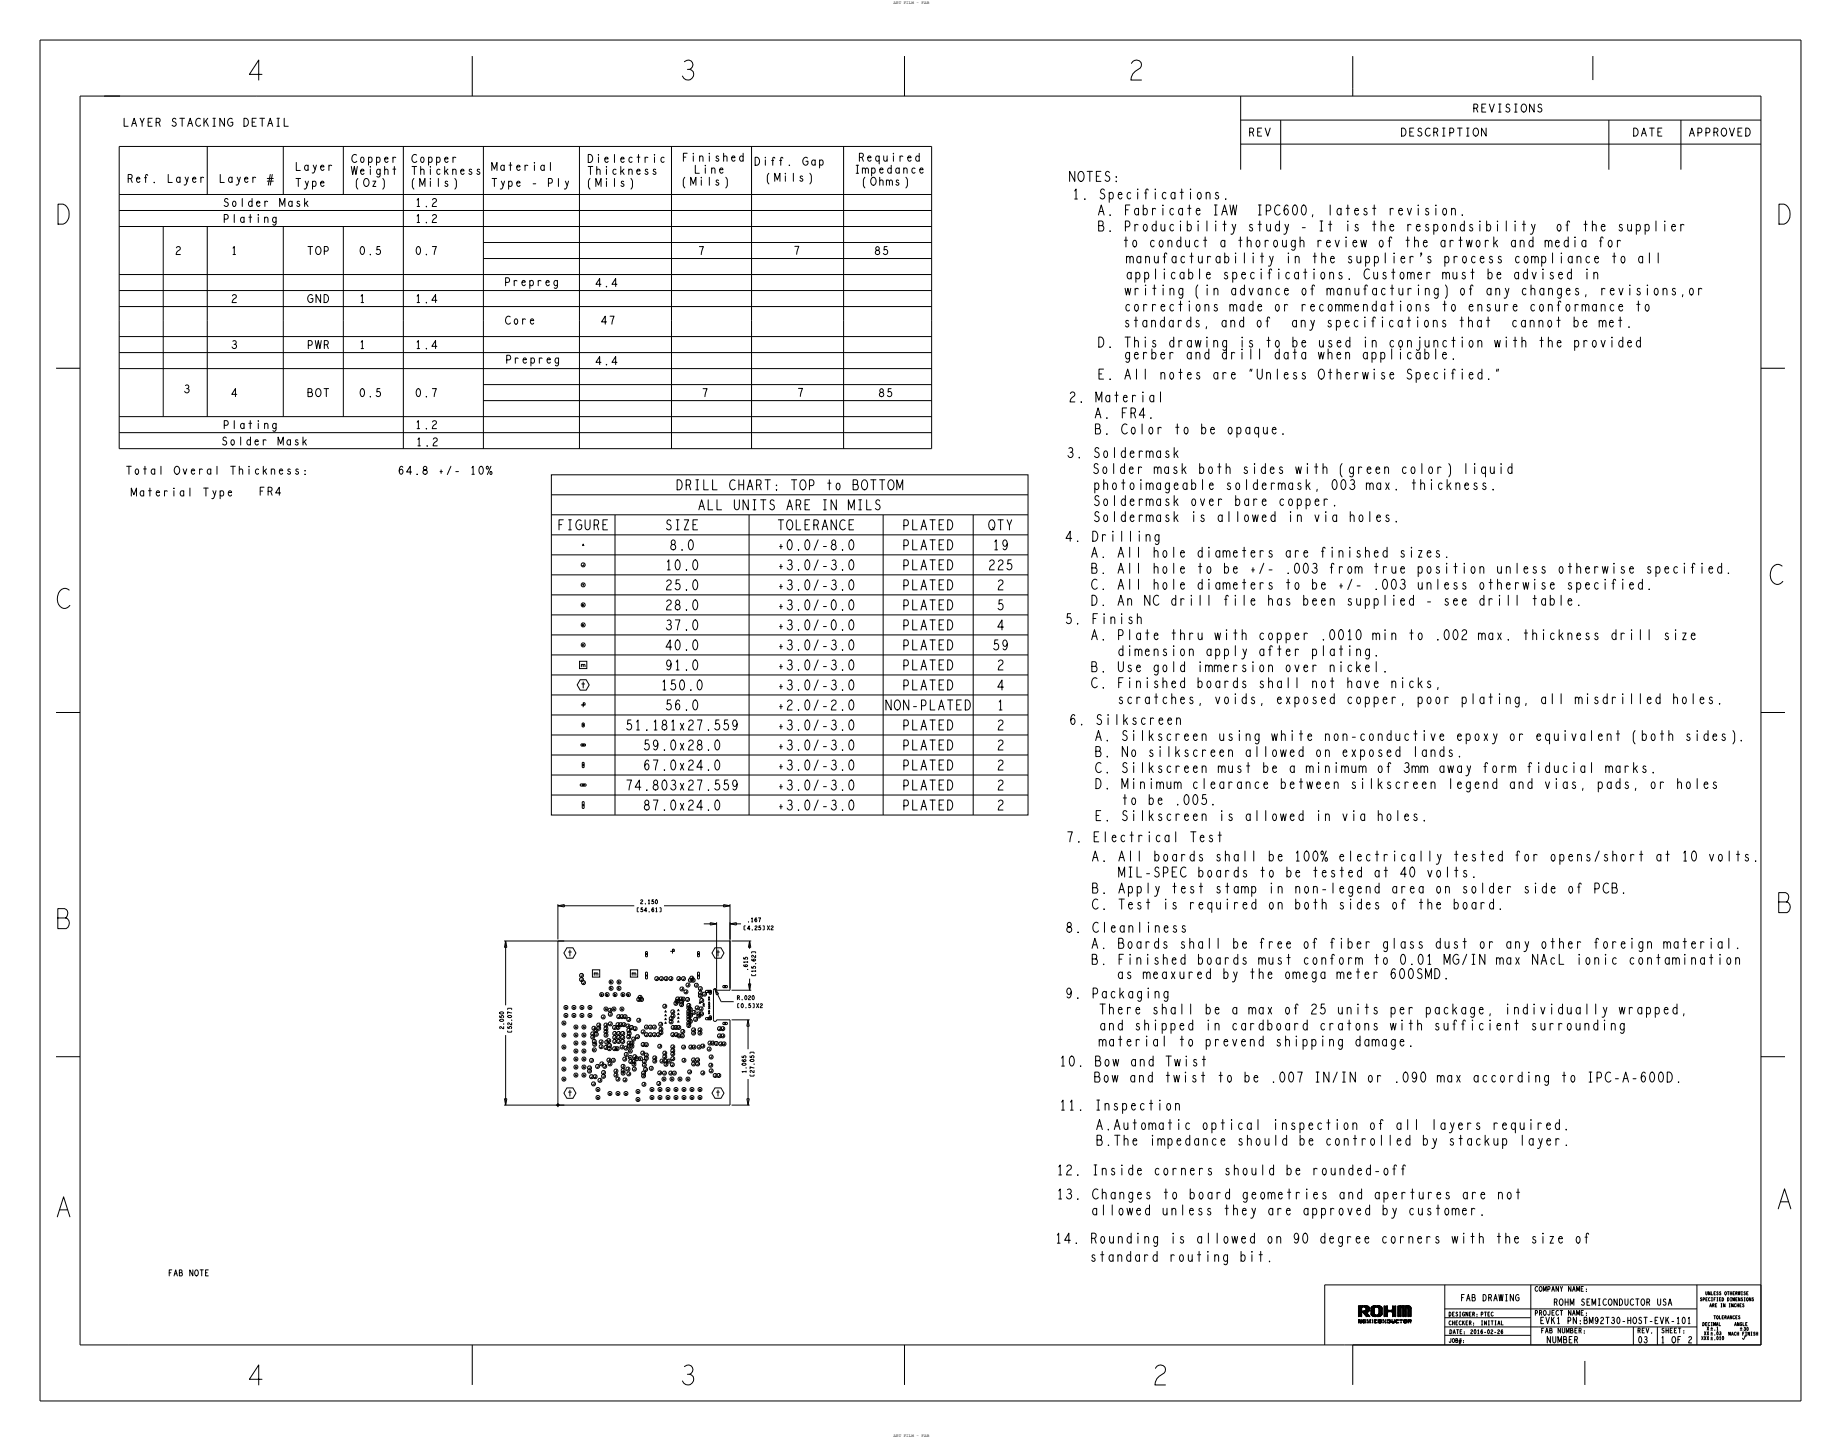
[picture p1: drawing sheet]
<svg xmlns="http://www.w3.org/2000/svg" width="584mm" height="457mm" viewBox="0 0 584 457" stroke-linecap="round" stroke-linejoin="round" font-family="sans-serif">
<defs><g id="words">
<g font-size="6.3">
<text x="215.9" y="25.4">3</text>
<text x="563.9" y="383.5">A</text>
<text x="17.8" y="386.1">A</text>
<text x="215.9" y="439.4">3</text>
</g>
<g font-size="3.2">
<text x="340.4" y="63.1">1. Specifications.</text>
<text x="348.4" y="68.2">A. Fabricate IAW</text>
<text x="381.6" y="68.2">IPC600, latest revision.</text>
<text x="348.4" y="73.3">B. Producibility study - It is the respondsibility</text>
<text x="444.3" y="73.3">of the supplier</text>
<text x="350.5" y="78.3">to conduct a thorough review of the artwork and media for</text>
<text x="351.8" y="83.4">manufacturability in the supplier's process compliance to all</text>
<text x="357.2" y="88.5">applicable specifications. Customer must be advised in</text>
<text x="351.1" y="93.6">writing (in advance of manufacturing) of any changes, revisions,or</text>
<text x="353.9" y="98.7">corrections made or recommendations to ensure conformance to</text>
<text x="356.6" y="103.7">standards, and of</text>
<text x="391.6" y="103.7">any specifications that</text>
<text x="437.7" y="103.7">cannot be met.</text>
<text x="348.4" y="110.1">D. This drawing is to be used in conjunction with the provided</text>
<text x="353.9" y="113.9">gerber and drill data when applicable.</text>
<text x="348.4" y="120.3">E. All notes are &quot;Unless Otherwise Specified.&quot;</text>
<text x="339.2" y="127.5">2. Material</text>
<text x="344.1" y="155.3">photoimageable soldermask, 003 max. thickness.</text>
<text x="344.8" y="150.3">Solder mask both sides with (green color) liquid</text>
<text x="344.1" y="160.4">Soldermask over bare copper.</text>
<text x="344.1" y="165.5">Soldermask is allowed in via holes.</text>
<text x="338.1" y="171.7">4. Drilling</text>
<text x="344.3" y="176.8">A. All hole diameters are finished sizes.</text>
<text x="344.3" y="181.9">B. All hole to be +/- .003 from true position unless otherwise specified.</text>
<text x="344.3" y="187">C. All hole diameters to be +/- .003 unless otherwise specified.</text>
<text x="338.1" y="197.9">5. Finish</text>
<text x="344.3" y="192">D. An NC drill file has been supplied - see drill table.</text>
<text x="344.3" y="203">A. Plate thru with copper .0010 min to .002 max. thickness drill size</text>
<text x="349.8" y="208">dimension apply after plating.</text>
<text x="344.3" y="213.1">B. Use gold immersion over nickel.</text>
<text x="344.3" y="218.2">C. Finished boards shall not have nicks,</text>
<text x="316.4" y="225.3">1</text>
<text x="349.9" y="223.3">scratches, voids, exposed copper, poor plating, all misdrilled holes.</text>
<text x="339.4" y="229.9">6. Silkscreen</text>
<text x="345.6" y="235">A. Silkscreen using white non-conductive epoxy or equivalent (both sides).</text>
<text x="345.6" y="240">B. No silkscreen allowed on exposed lands.</text>
<text x="345.6" y="245.1">C. Silkscreen must be a minimum of 3mm away form fiducial marks.</text>
<text x="345.6" y="250.2">D. Minimum clearance between silkscreen legend and vias, pads, or holes</text>
<text x="345.6" y="260.4">E. Silkscreen is allowed in via holes.</text>
<text x="338.5" y="267.1">7. Electrical Test</text>
<text x="344.6" y="273.2">A. All boards shall be 100% electrically tested for opens/short at 10 volts.</text>
<text x="344.6" y="283.4">B. Apply test stamp in non-legend area on solder side of PCB.</text>
<text x="344.6" y="288.4">C. Test is required on both sides of the board.</text>
<text x="338.2" y="295.8">8. Cleanliness</text>
<text x="344.5" y="306">B. Finished boards must conform to 0.01 MG/IN max NAcL ionic contamination</text>
<text x="344.5" y="300.9">A. Boards shall be free of fiber glass dust or any other foreign material.</text>
<text x="349.7" y="310.5">as meaxured by the omega meter 600SMD.</text>
<text x="338.1" y="316.7">9. Packaging</text>
<text x="346.9" y="321.7">There shall be a max of 25 units per package, individually wrapped,</text>
<text x="346.9" y="326.8">and shipped in cardboard cratons with sufficient surrounding</text>
<text x="346.9" y="331.9">material to prevend shipping damage.</text>
<text x="336.2" y="338.2">10. Bow and Twist</text>
<text x="344.3" y="343.3">Bow and twist to be .007 IN/IN or .090 max according to IPC-A-600D.</text>
<text x="336.2" y="352.2">11. Inspection</text>
<text x="347.8" y="358.4">A.Automatic optical inspection of all layers required.</text>
<text x="347.9" y="363.4">B.The impedance should be controlled by stackup layer.</text>
<text x="335.4" y="372.8">12. Inside corners should be rounded-off</text>
<text x="335.4" y="380.4">13. Changes to board geometries and apertures are not</text>
<text x="343.4" y="385.5">allowed unless they are approved by customer.</text>
<text x="334.9" y="394.4">14. Rounding is allowed on 90 degree corners with the size of</text>
<text x="343" y="400.2">standard routing bit.</text>
</g>
<g font-size="2.5">
<text x="396.2" y="43.2">REV</text>
<text x="111.5" y="51.5">Copper</text>
<text x="130.5" y="51.5">Copper</text>
<text x="186.4" y="51.5">Dielectric</text>
<text x="216.5" y="51.2">Finished</text>
<text x="239.4" y="52.4">Diff. Gap</text>
<text x="272.4" y="51.2">Required</text>
<text x="40.4" y="57.9">Ref. Layer</text>
<text x="69.6" y="57.9">Layer #</text>
<text x="93.7" y="54.1">Layer</text>
<text x="93.7" y="59.2">Type</text>
<text x="111.5" y="55.4">Weight</text>
<text x="130.5" y="55.4">Thickness</text>
<text x="130.5" y="59.2">(Mils)</text>
<text x="155.9" y="54.1">Material</text>
<text x="155.9" y="59.2">Type - Ply</text>
<text x="186.4" y="55.4">Thickness</text>
<text x="186.4" y="59.2">(Mils)</text>
<text x="216.5" y="58.8">(Mils)</text>
<text x="220.3" y="55">Line</text>
<text x="243.2" y="57.5">(Mils)</text>
<text x="271.1" y="55">Impedance</text>
<text x="273.7" y="58.8">(Ohms)</text>
<text x="131.8" y="65.5">1.2</text>
<text x="70.8" y="70.6">Plating</text>
<text x="131.8" y="70.6">1.2</text>
<text x="73.4" y="80.8">1</text>
<text x="114" y="96">1</text>
<text x="131.8" y="96">1.4</text>
<text x="160.1" y="90.7">Prepreg</text>
<text x="160.3" y="102.9">Core</text>
<text x="73.4" y="110.6">3</text>
<text x="114" y="110.6">1</text>
<text x="131.8" y="110.6">1.4</text>
<text x="160.5" y="115.2">Prepreg</text>
<text x="58.3" y="124.7">3</text>
<text x="70.8" y="136">Plating</text>
<text x="131.8" y="136">1.2</text>
<text x="132.1" y="141.5">1.2</text>
<text x="40" y="150.5">Total Overal Thickness:</text>
<text x="41.5" y="157.4">Material Type</text>
<text x="82.2" y="157.1">FR4</text>
</g>
<g font-size="1.3">
<text x="283.6" y="1.2">ART FILM - FAB</text>
<text x="283.6" y="456">ART FILM - FAB</text>
</g>
</g></defs>
<!-- layer: Board Outline -->
<g fill="none" stroke="#000" stroke-width=".32">
<path d="M37.8 46.5h257.8zM37.8 46.5v15.2zM65.8 46.5v15.2zM89.9 46.5v15.2zM108.9 46.5v15.2zM128 46.5v55.1zM153.4 46.5v55.1zM183.9 46.5v55.1zM213.1 46.5v55.1zM238.5 46.5v15.2zM267.7 46.5v55.1zM295.6 46.5v55.1z"/>
<path d="M37.8 66.8h257.8zM37.8 71.9h257.8zM37.8 61.7v39.9zM37.8 61.7h257.8zM51.8 71.9v29.7zM65.8 71.9v29.7zM89.9 71.9v29.7zM108.9 71.9v29.7zM153.4 76.9h142.2zM238.5 61.7v39.9zM37.8 87.1h257.8zM37.8 97.3h257.8z"/>
<path d="M37.8 92.2h257.8zM153.4 82h142.2zM37.8 106.8h257.8zM37.8 111.9h257.8zM37.8 117h257.8zM37.8 101.6v40.8zM51.8 101.6v30.6zM65.8 101.6v30.6zM89.9 101.6v30.6zM108.9 101.6v30.6zM128 101.6v40.8zM153.4 101.6v40.8z"/>
<path d="M183.9 101.6v40.8zM213.1 101.6v40.8zM238.5 101.6v40.8zM267.7 101.6v40.8zM295.6 101.6v40.8zM37.8 132.2h257.8zM37.8 137.3h257.8zM153.4 122h142.2zM153.4 127.1h142.2zM37.8 142.4h257.8zM159.9 298.6h19.2zM160.5 298.6l-.4 2z"/>
<path d="M160.5 298.6v20.4zM160.5 298.6l.3 2zM177 287.4h24.3zM177 287.4l2.1-.4zM177 287.4l2.1 .4zM177 286.9v11.2zM177 298.6h54.6zM177 298.6v52zM179.1 287v.8zM202.2 289.3h.5zM202.2 288h.5zM202.2 288v1.3z"/>
<path d="M209.3 288h.5zM209.3 289.3h.5zM209.8 288v1.3zM210.7 287.4h20.9zM223.3 293.1h4.1zM225.4 292.7l2 .4zM225.4 292.7v.8zM225.4 293.5l2-.4zM227.4 292.6v21.1zM229.6 287v.8zM229.6 287.8l2-.4zM229.6 287l2 .4z"/>
<path d="M231.6 293.1h3.6zM231.6 293.1l2.1-.4zM231.6 286.9v11.2zM231.6 293.1l2.1 .4zM231.6 292.6v21.1zM231.6 298.6v15.6zM232.2 298.6h6.2zM233.7 292.7v.8zM236.1 293.8h.5zM236.1 293.8v1.2zM236.1 295h.5zM237.9 298.6l-.4 2z"/>
<path d="M237.9 298.6v2.4zM237.9 298.6l.4 2zM242 295h.5zM242 293.8h.5zM242.5 293.8v1.2zM160.1 300.6h.7zM161.1 319.9v.5zM161.1 319.9h1.3zM162.4 319.9v.5zM226.4 314.2l.5-.5 .5 .5M226.4 314.2v9.4zM226.8 313.7l1.3 1.6z"/>
<path d="M226.8 313.7l2 4.1zM226.8 313.7l.6 2zM227.4 315.7l.7-.4zM227.4 314.2h4.2zM228.8 317.8h4zM232.2 314.2h6.2zM234.1 319.7h.5zM234.1 318.4h.5zM234.1 318.4v1.3zM237.5 300.6h.8zM237.5 312.1l.4 2.1zM237.5 312.1h.8z"/>
<path d="M237.9 310.5v3.7zM238.3 312.1l-.4 2.1zM238.5 309.6h1.3zM238.5 302h1.3zM238.5 309.1v.5zM238.5 302v.5zM238.8 319.7h.5zM238.8 318.4h.5zM239.3 318.4v1.3zM239.8 309.1v.5zM239.8 302v.5zM160.5 328.4v22.2z"/>
<path d="M161.1 327v.5zM161.1 327.5h1.3zM162.4 327v.5zM226.4 323.6l.5 .5 .5-.5M227.4 323.6h4.2zM231.6 323.6v27zM232.2 323.6h5.7zM237 325.6h.8zM237.4 323.6l-.4 2zM237.4 323.6v9.3zM237.4 323.6l.4 2zM238 333.8v.5z"/>
<path d="M238 333.8h1.3zM239.3 333.8v.5zM159.9 350.6h19.2zM160.1 348.6l.4 2zM160.1 348.6h.7zM160.8 348.6l-.3 2zM177 350.6h54.6zM232.2 350.6h5.7zM237 348.6l.4 2zM237 348.6h.8zM237.4 342.4v8.2zM237.8 348.6l-.4 2z"/>
<path d="M238 340.9v.5zM238 341.4h1.3zM239.3 340.9v.5zM420.4 407.7h138.4zM420.4 407.7v19zM431.1 415.8h.2zM431.1 416h.2zM431.1 416.3h.2zM431.1 416.1h.2zM431.1 416.5h.2zM431.1 416.7h.2zM431.1 416.8h.2z"/>
<path d="M431.1 417.2h.2zM431.1 417h.2zM431.1 417.4h.2zM431.1 417.5h.2zM431.1 417.7h.2zM431.1 414.4h.2zM431.1 414.6h.2zM431.1 414.7h.2zM431.1 414.9h.2zM431.1 415.3h.2zM431.1 415.1h.2zM431.1 415.4h.2z"/>
<path d="M431.1 415.6h.2zM431.1 419h.2zM431.1 419.6h.2zM431.1 419.1h.2zM431.1 418.9h.2zM431.1 419.2h.2zM431.1 418.8h.2zM431.2 419.6h.6zM431.2 416h.8zM431.2 416.3h.8zM431.2 416.7h.8zM431.2 417h.8z"/>
<path d="M431.2 417.4h.8zM431.2 414.6h2.9zM431.2 414.9h.8zM431.2 415.3h.8zM431.2 415.6h.8zM431.2 414.4v3.3zM431.2 414.4l.5-.1zM431.2 419h.1M431.2 415.8h.8zM431.2 416.1h.8zM431.2 416.5h.8zM431.2 416.8h.8z"/>
<path d="M431.2 417.2h.8zM431.2 417.5h.8zM431.2 417.7h.8zM431.2 415.1h.8zM431.2 415.4h.8zM431.2 414.7h.9zM431.2 419.2h.2zM431.2 419.1h.1M431.2 418.8h.2zM431.2 418.9h.1M431.2 419.2h.1M431.3 418.8h.1"/>
<path d="M431.2 418.8h.1M431.3 419.2h.1M431.3 418.8h.1zM431.3 419.2h.2zM431.4 418.8h.1M431.4 418.8h.6zM431.4 419.2h.4zM431.4 414.4h.2zM431.5 414.4h2.2zM431.6 414.3h.2zM431.7 414.3h.6zM431.7 419.6h.2z"/>
<path d="M431.7 419.2h.2zM431.8 419.6h.2zM431.8 419.6h.1M431.8 419.2h.2zM431.8 419.2h.1M431.8 419.3h.2zM431.9 419.6h.1M431.9 419.3h.1zM431.9 419.5h.2zM431.9 419.2h.1M431.9 419.3h.2zM431.9 419.4h.2z"/>
<path d="M431.9 419.3h.1M431.9 415.8h.2zM431.9 416.1h.2zM431.9 416h.2zM431.9 416.3h.2zM431.9 416.5h.2zM431.9 416.7h.2zM431.9 417h.2zM431.9 416.8h.2zM431.9 417.2h.2zM431.9 417.4h.2zM431.9 417.5h.2z"/>
<path d="M431.9 417.7h.2zM431.9 414.9h.2zM431.9 415.1h.2zM431.9 415.3h.2zM431.9 415.4h.2zM431.9 415.6h.2zM431.9 418.8h.2zM431.9 414.8h.2zM432 419.5h.1M432 414.7h.1zM432 419.3h.1M432 419.4h.1"/>
<path d="M432 414.9v2.8zM432 414.8h.1M432.1 414.7h.1zM432.1 414.7h.1M432.1 414.7h.2zM432.2 414.7h.1M432.2 414.7h.7zM432.2 414.3h.2zM432.3 414.3h.8zM432.4 416h.2zM432.4 416.3h.2zM432.4 416.1h.2z"/>
<path d="M432.4 419.2h.2zM432.5 419.1h.1zM432.5 419.4h.1zM432.5 419h.1zM432.5 419.5h.1zM432.5 419h.2zM432.5 419.5h.2zM432.5 418.9h.2zM432.5 416.3l1.2 1.4zM432.5 416.1h1.6zM432.5 416h.5zM432.5 416v.3z"/>
<path d="M432.5 416.3h1zM432.5 419.4h.1M432.5 419.2h.8zM432.5 419.1v.1zM432.6 419.5h.1M432.5 419h.1M432.6 419h.1M432.6 418.8h.1zM432.6 416.5h.2zM432.6 418.9h.1M432.6 419.6h.2zM432.6 419.6h.1"/>
<path d="M432.6 418.8h.2zM432.7 418.8h.1M432.7 419.6h.1M432.7 418.8h.1zM432.7 416.5h.8zM432.7 419.6h.2zM432.7 418.8h.2zM432.8 419.6h.1M432.7 416.7h.2zM432.8 418.8h.1M432.8 418.8h.5zM432.8 419.6h.5z"/>
<path d="M432.8 416.7h.9zM432.8 414.7h.2zM432.9 416.8h.2zM432.9 416h.2zM432.9 414.7h.2zM433 416.8h.9zM433 414.3h.2zM433 416h.1M433 414.7h.2zM433 417h.2zM433 416h.2zM433.1 414.3h.4z"/>
<path d="M433.1 414.7h.2zM433.1 416h.2zM433.1 417h.9zM433.1 416h.1M433.2 418.8h.2zM433.2 419.2h.2zM433.2 419.6h.2zM433.2 417.2h.2zM433.2 414.7h.2zM433.2 416h1.1zM433.2 415.9h.2zM433.3 414.7l.1 .1z"/>
<path d="M433.3 417.2h.9zM433.3 415.9h.1M433.3 414.7h1zM433.3 415.9h.2zM433.3 417.4h.2zM433.3 414.8h.2zM433.4 416.3h.2zM433.4 416.4h.2zM433.4 414.3h.2zM433.4 415.9h.1M433.4 414.9h.2zM433.4 417.4h.9z"/>
<path d="M433.5 414.9h.1M433.4 415.8h.2zM433.4 416.5h.2zM433.5 416.3h.1zM433.5 416.3h.1M433.5 416.4l1.1 1.3zM433.5 415h.2zM433.5 417.5h.2zM433.5 415.7h.2zM433.5 414.3l.4 .1zM433.5 415.6h.2zM433.6 415h.1"/>
<path d="M433.5 415.1h.2zM433.5 415.8h.9zM433.5 415.2h.2zM433.5 415.3h.2zM433.5 415.5h.2zM433.5 414.9h.9zM433.6 416.3h.1zM433.6 415.1h.1M433.6 417.5h.9zM433.5 415.8h.1M433.6 417.7h.2zM433.6 414.4h.2z"/>
<path d="M433.6 415.6h.8zM433.6 416.7h.2zM433.6 415.2h.1M433.6 415.7h.1M433.6 415.1h.8zM433.6 415.6h.1M433.6 415.3h.8zM433.6 415.2v.3zM433.6 415.4h.8zM433.6 416.3h.2zM433.7 417.7h.9zM433.7 416.3h.2z"/>
<path d="M433.8 416.8h.1zM433.8 418.8h.2zM433.8 419.6h.2zM433.8 416.3l.2-.1zM433.8 414.4h.2zM434 418.8h.1M433.9 418.8v.8zM433.9 416.2h.2zM433.9 418.8h.2zM433.9 414.4l.2 .1zM433.9 417h.2zM434 414.5h.1z"/>
<path d="M434 416.2l.1-.1zM434 418.8l.4 .8zM434 416.1h.2zM434 414.6h.2zM434.1 414.5l.1 .1zM434.1 417.2h.2zM434.1 414.6h.2zM434.2 416h.1M434.1 416h.2zM434.2 414.6l.1 .1zM434.2 414.7h.2zM434.2 416h.2z"/>
<path d="M434.2 415.9h.2zM434.2 417.4h.2zM434.2 414.8h.2zM434.3 415.8h.2zM434.3 414.7h.1M434.3 414.9h.2zM434.3 415.7h.2zM434.3 419.6h.2zM434.3 415.9h.1M434.3 415h.2zM434.3 415.1h.2zM434.3 415.3h.2z"/>
<path d="M434.3 415.4h.2zM434.3 415.6h.2zM434.3 414.8h.1M434.4 415.8h.1M434.4 414.9h.1M434.4 415.7h.1M434.4 415h.1M434.4 415.1v.5zM434.4 415.6h.1M434.4 417.5h.2zM434.5 417.7h.2zM434.7 418.8h.1z"/>
<path d="M434.7 418.8l-.3 .8zM434.9 418.8h.1M434.8 418.8h.2zM434.8 419.6h.2zM434.9 418.8v.8zM435.1 415.9h.2zM435.1 415.8h.2zM435.1 416h.2zM435.1 416.1h.2zM435.1 416.3h.2zM435.1 416.5h.2zM435.1 416.7h.2z"/>
<path d="M435.1 416.9h.2zM435.1 416.8h.2zM435.1 415.2h.2zM435.1 415.3h.2zM435.1 415.4h.2zM435.1 415.6h.2zM435.1 417h.2zM435.1 415h.2zM435.1 417.1h.2zM435.1 414.9h.2zM435.2 415.9h.8zM435.2 416h.8z"/>
<path d="M435.2 416.3h.8zM435.2 416.7h.8zM435.2 415.9v1zM435.2 416.9h.1M435.2 415.3h.8zM435.2 415.6h.8zM435.2 415.2v.7zM435.2 415.8h.8zM435.2 416.1h.8zM435.2 416.5h.8zM435.2 415.4h.8zM435.2 416.8h.8z"/>
<path d="M435.2 417h.1M435.2 415.1h.8zM435.2 415h.1M435.2 417.2h.2zM435.2 414.8h.2zM435.2 417h.9zM435.2 417.1h.1M435.2 414.9h.1M435.2 414.9h.9zM435.3 414.7h.1zM435.3 417.2h1zM435.3 417.3h.2z"/>
<path d="M435.3 417.2h.1M435.3 414.8h.1M435.4 414.7h.9zM435.4 414.7h.1M435.4 414.6h.1M435.4 414.6h.1zM435.4 417.3h.1M435.4 417.4h.2zM435.4 417.4h2.8zM435.4 418.8h.2zM435.4 419.6h.2zM435.4 414.6l.2-.1z"/>
<path d="M435.5 417.4l.1 .1zM435.5 414.6h.2zM435.5 414.5h.2zM435.5 417.5h.2zM435.5 418.8v.8zM435.6 414.6h2.5zM435.6 414.5l.2-.1zM435.6 417.5l.2 .1zM435.7 417.5h.2zM435.7 417.6h.2zM435.7 414.4h.2zM435.8 417.5h2.1z"/>
<path d="M435.8 417.6h.2zM435.8 414.4l.2-.1zM435.8 414.4h.2zM435.9 417.6h.1zM435.9 415.9h.2zM435.9 415.8h.2zM435.9 416h.2zM435.9 416.1h.2zM435.9 416.3h.2zM435.9 416.5h.2zM435.9 416.7h.2zM435.9 415.2h.2z"/>
<path d="M435.9 415.3h.2zM435.9 415.4h.2zM435.9 415.6h.2zM435.9 416.8h.2zM435.9 415.1h.2zM435.9 414.3h.2zM435.9 414.4h1.8zM435.9 415h.2zM435.9 416.9h.2zM436 417.6h.2zM436 416.8h.1M436 415.9v.8z"/>
<path d="M436 415.2v.7zM436 415h.1zM436 416.9h.1M436 415.2h.1M436 417h.2zM436 414.3h.2zM436 415.1h.1M436 414.9h.2zM436.1 417h.1M436 415h.1M436.1 417.1h.2zM436.2 417.1h.1"/>
<path d="M436.1 414.3h.2zM436.1 419.1h.2zM436.1 419.4h.2zM436.1 419h.2zM436.1 417.6h.2zM436.1 415h.1M436.1 414.9h.1M436.1 419.5h.2zM436.1 414.8h.2zM436.2 418.9h.1zM436.3 417.2h.1M436.2 417.2h.1z"/>
<path d="M436.2 419.5h.2zM436.2 414.3h.2zM436.2 418.9h.2zM436.2 419.1v.3zM436.2 419.4h.1M436.2 419.1h.1M436.2 419.5h.1M436.2 417.6l.3 .1zM436.2 419h.1M436.2 414.8h.1M436.2 418.8h.2zM436.3 419.5h.1"/>
<path d="M436.2 414.7h.2zM436.2 419.6h.2zM436.4 417.3h.1M436.3 419.6h.1M436.3 414.7h.1zM436.3 417.3h.1zM436.3 418.8h.2zM436.3 418.9h.1M436.2 418.9h.1M436.3 419.6h.2zM436.3 414.3h.2zM436.3 418.8h.1"/>
<path d="M436.4 419.6h.1M436.4 414.7h.1M436.5 417.3h.1M436.4 418.8h.1M436.4 417.7h.2zM436.4 418.8h.2zM436.4 419.6h.2zM436.4 417.3h.2zM436.4 414.3h.8zM436.4 414.7h.2zM436.5 419.6h.1M436.5 417.7h.7z"/>
<path d="M436.5 419.6h.4zM436.5 418.8h.4zM436.6 417.3h.1M436.5 414.7h.1M436.5 417.3h.2zM436.6 414.7h.1zM436.6 417.3h.4zM436.6 414.7h.4zM436.8 418.8h.2zM436.8 419.6h.2zM436.9 417.3h.2zM436.9 414.7h.2z"/>
<path d="M437 414.7h.1M437.2 417.3h.1M437.1 414.7h.1zM437.1 417.3h.2zM437.1 417.7h.2zM437.1 414.3h.2zM437.1 414.7h.1M437.3 417.3h.1M437.2 417.7h.2zM437.2 414.3h.2zM437.2 414.7h.2zM437.2 417.3h.2z"/>
<path d="M437.3 414.7h.1M437.4 417.2h.1M437.3 414.3h.2zM437.3 417.7h.2zM437.3 414.8h.2zM437.3 414.7h1zM437.4 417.2h.1zM437.4 419.1h.1zM437.4 419.3h.1zM437.4 419.1h.2zM437.4 419.4h.2zM437.4 419h.2z"/>
<path d="M437.4 414.3l.2 .1zM437.4 417.7l.2-.1zM437.4 414.8h.1M437.4 419.5h.2zM437.4 414.8h.2zM437.4 417.2h.9zM437.6 417.1h.1M437.4 418.9h.2zM437.5 419.1v.2zM437.5 419.3h.1M437.5 419.1h.1M437.5 419.4h.1"/>
<path d="M437.5 417.1h.2zM437.5 419h.1M437.5 419.6h.2zM437.5 419.5h.1M437.5 414.9h.2zM437.5 414.8h.1M437.5 417h.2zM437.5 414.4h.2zM437.5 418.8h.2zM437.5 418.9h.1M437.5 417.6h.2zM437.6 415h.1z"/>
<path d="M437.6 418.8h.1M437.6 414.9h.8zM437.6 418.9h.1M437.6 419.6h.1M437.6 418.8h.2zM437.6 414.4h.2zM437.6 419.6h.2zM437.6 416.8h.2zM437.6 415.1h.2zM437.6 414.9h.1M437.6 417h.8zM437.6 415.8h.2z"/>
<path d="M437.6 416h.2zM437.6 416.3h.2zM437.6 416.1h.2zM437.6 416.5h.2zM437.6 416.7h.2zM437.6 415.2h.2zM437.6 415.3h.2zM437.6 415.4h.2zM437.6 415.6h.2zM437.7 418.8h.1M437.6 417.6h.3zM437.6 417h.1"/>
<path d="M437.7 415h.1M437.7 419.6h.1M437.7 416.8h.8zM437.7 415.1h.8zM437.7 416.8h.1M437.7 415.1h.1M437.7 418.8h.2zM437.7 416h.8zM437.7 416.3h.8zM437.7 416.7h.8zM437.7 416.7h.1M437.7 415.3h.8z"/>
<path d="M437.7 415.6h.8zM437.7 415.2v1.5zM437.7 415.8h.8zM437.7 416.1h.8zM437.7 416.5h.8zM437.7 415.4h.8zM437.8 418.8h.1M437.7 414.4h.2zM437.8 417.6h.1zM437.8 417.5h.2zM437.8 418.8h.2zM437.8 419.6h.2z"/>
<path d="M437.8 414.4l.2 .1zM437.9 417.6l.1-.1zM437.9 419.6h.2zM437.9 414.5h.2zM437.9 417.5h.2zM437.9 418.8h.2zM438 419.6h.1M438 418.8h.1M438 419.6h.2zM438 414.5l.1 .1zM438 414.6h.2zM438 418.8h.2z"/>
<path d="M438 417.5l.1-.1zM438.1 418.8h.1M438 417.4h.2zM438.1 417.4h.1zM438.1 419.6h.1M438.1 418.9h.2zM438.1 419.5h.2zM438.1 414.6l.2 .1zM438.1 417.4l.1-.1zM438.2 418.9h.1M438.2 417.3h.1zM438.2 419.6h.1"/>
<path d="M438.2 419h.1zM438.2 414.7h.1zM438.2 419.5h.2zM438.2 419h.2zM438.2 419.4h.2zM438.2 414.7h.2zM438.2 419.1h.2zM438.2 419.3h.2zM438.3 419h.1M438.2 419.5h.1M438.2 417.3h.1M438.3 417.2h.1z"/>
<path d="M438.4 414.8h.1M438.3 414.8h.1zM438.3 419.1h.1M438.3 419.5h.1M438.3 419.4h.1M438.3 419.1v.2zM438.3 414.9h.2zM438.3 417.1h.2zM438.3 417h.2zM438.4 414.9h.1M438.4 416.9h.2zM438.4 415.1h.2z"/>
<path d="M438.4 416.8h.2zM438.4 415.8h.2zM438.4 416.1h.2zM438.4 416h.2zM438.4 416.3h.2zM438.4 416.5h.2zM438.4 416.7h.2zM438.4 415.2h.2zM438.4 415.3h.2zM438.4 415.4h.2zM438.4 415.6h.2zM438.3 417.2h.1"/>
<path d="M438.5 415.1h.1M438.5 415.2h.1M438.4 417.1h.1M438.5 416.9h.1M438.5 415.2v1.6zM438.8 418.8h.2zM438.8 419.6h.2zM439 418.8h.1M438.9 418.8v.8zM438.9 418.8h.2zM439 418.8l.6 .8zM439.2 415.8h.2z"/>
<path d="M439.2 416.1h.2zM439.2 416h.2zM439.2 416.3h.2zM439.2 416.5h.2zM439.2 416.7h.2zM439.2 416.8h.2zM439.2 417h.2zM439.2 417.2h.2zM439.2 417.4h.2zM439.2 417.5h.2zM439.2 417.7h.2zM439.2 414.6h.2z"/>
<path d="M439.2 414.4h.2zM439.2 414.7h.2zM439.2 414.9h.2zM439.2 415.1h.2zM439.2 415.3h.2zM439.2 415.4h.2zM439.2 415.6h.2zM439.3 416.3h.9zM439.3 416.7h.9zM439.3 417h.9zM439.3 417.4h.9zM439.3 414.4h.9z"/>
<path d="M439.3 414.7h.9zM439.3 415.1h.9zM439.3 415.4h.9zM439.3 415.8h3.5zM439.3 416.1h3.5zM439.3 416.5h.9zM439.3 416.8h.9zM439.3 417.2h.9zM439.3 417.5h.9zM439.3 417.7h.9zM439.3 414.6h.9zM439.3 414.9h.9z"/>
<path d="M439.3 415.3h.9zM439.3 415.6h.9zM439.3 414.4v3.3zM439.3 416h3.5zM439.5 419.6h.2zM439.7 419.6h.1M439.6 418.8h.2zM439.6 419.6h.2zM439.7 418.8v.8zM440.1 416.5h.1zM440.1 416.7h.1zM440.1 416.8h.1z"/>
<path d="M440.1 417h.1zM440.1 417.2h.1zM440.1 417.4h.1zM440.1 417.5h.1zM440.1 417.7h.1zM440.1 414.6h.1zM440.1 414.4h.1zM440.1 414.7h.1zM440.1 414.9h.1zM440.1 415.1h.1zM440.1 415.3h.1zM440.1 415.4h.1z"/>
<path d="M440.1 415.5h.1zM440.1 416.3h.2zM440.1 415.6h.2zM440.1 416.2h.2zM440.1 415.7h.2zM440.2 415.6h.1M440.2 416.4v1.3zM440.2 414.4v1.1zM440.2 416.4h.1M440.2 416.2h.1zM440.2 415.7h.2zM440.2 415.7h.1"/>
<path d="M440.2 416.3h.1M440.2 416.2h.1M440.3 415.7h.1M440.2 418.8h.2zM440.2 419.6h.2zM440.3 416.2h.1M440.3 416.2h.1zM440.3 415.7h.2zM440.4 415.7h.1M440.3 419.6h.5zM440.3 418.8h.5zM440.3 418.8v.8z"/>
<path d="M440.4 416.2h1.3zM440.4 415.7h1.4zM440.7 419.6h.2zM440.7 418.8h.2zM440.8 418.8h.1zM440.8 419.6h.1M440.8 418.8h.1M440.8 419.6h.2zM440.8 418.8h.2zM440.9 419.6h.1M440.9 418.8h.1zM440.9 419.6h.2z"/>
<path d="M440.9 418.8h.1M440.9 418.9h.2zM440.9 419.5h.2zM441 419.6h.1M441 418.9h.1zM441 418.8h.1M441 419.5h.1zM441 419.5h.1M441 419h.2zM441 419.5h.2zM441 418.9h.1M441 419.4h.2z"/>
<path d="M441 419.1h.2zM441 419.3h.2zM441.1 419.5h.1M441.1 419h.1M441.1 419.4h.1M441.1 419.1h.1M441.1 419.1v.2zM441.1 419.3h.1M441.6 419.3h.2zM441.6 418.8h.2zM441.6 419.4h.2zM441.7 416.2h.1z"/>
<path d="M441.7 419.5h.2zM441.7 416.2h.2zM441.7 419.4h.1M441.7 418.8v.5zM441.7 415.7h.2zM441.8 419.5h.1M441.7 419.6h.2zM441.7 416.2h.1M441.8 415.7h.1M441.8 416.2h.1zM441.8 419.6h.2zM441.8 419.6h.1"/>
<path d="M441.8 416.2h.1M441.8 416.2h.2zM441.8 415.7h.2zM441.9 415.7h.1M441.9 419.6h.1M441.8 416.3h.2zM441.9 416.2h.1M441.9 416.3h.1zM441.9 415.6h.1zM441.9 416.4h.2zM441.9 416.5h.2zM441.9 416.7h.2z"/>
<path d="M441.9 417h.2zM441.9 416.8h.2zM441.9 417.2h.2zM441.9 417.4h.2zM441.9 417.5h.2zM441.9 417.7h.2zM441.9 414.4h.2zM441.9 414.6h.2zM441.9 414.7h.2zM441.9 414.9h.2zM441.9 415.3h.2zM441.9 415.1h.2z"/>
<path d="M441.9 415.4h.2zM441.9 415.5h.2zM441.9 419.6h.2zM442 419.6h.1M441.9 416.3h.1M441.9 415.6h.1M441.9 415.6h.9zM441.9 416.3h.9zM442 416.3h.1M442 415.6h.1M442 416.7h.8zM442 417h.8z"/>
<path d="M442 417.4h.8zM442 414.4h.8zM442 414.7h.8zM442 415.1h.8zM442 415.4h.8zM442 416.5h.8zM442 416.8h.8zM442 417.2h.8zM442 417.5h.8zM442 416.4v1.3zM442 417.7h.8zM442 414.6h.8z"/>
<path d="M442 414.9h.8zM442 415.3h.8zM442 414.4v1.1zM442 415.5h.1M442.2 419.6h.1M442.1 419.6h.2zM442.2 419.6h.2zM442.3 419.6h.1M442.3 419.6h.2zM442.3 419.5h.2zM442.4 419.6h.1M442.4 419.5h.1z"/>
<path d="M442.4 419.4h.2zM442.4 418.8h.2zM442.4 419.3h.2zM442.4 419.5h.1M442.5 419.5h.1M442.5 419.4h.1M442.5 419.3h.1M442.5 418.8v.5zM442.7 415.8h.2zM442.7 416.1h.2zM442.7 416h.2zM442.7 416.3h.2z"/>
<path d="M442.7 416.5h.2zM442.7 416.7h.2zM442.7 416.8h.2zM442.7 417.2h.2zM442.7 417h.2zM442.7 417.4h.2zM442.7 417.5h.2zM442.7 417.7h.2zM442.7 414.4h.2zM442.7 414.6h.2zM442.7 414.7h.2zM442.7 414.9h.2z"/>
<path d="M442.7 415.3h.2zM442.7 415.1h.2zM442.7 415.4h.2zM442.7 415.6h.2zM442.8 414.4v3.3zM442.9 419.1h.2zM442.9 419.4h.2zM443 419h.1zM443 419.4h.1zM443 419.5h.1zM443 418.9h.2zM443 419.5h.2z"/>
<path d="M443 419.1v.3zM443 419.4h.1M443.1 419.5h.1M443 419.1h.1M443 419h.1M443.1 419h.1M443.1 418.8h.2zM443.1 419.6h.2zM443.1 418.9h.1M443.1 419.6h.1M443.2 419.6h.1M443.2 418.8h.1"/>
<path d="M443.2 419.6h.2zM443.2 418.8h.2zM443.3 419.6h.1M443.3 418.8h.1M443.3 418.8h.5zM443.3 419.6h.5zM443.6 415.8h.2zM443.6 416.1h.2zM443.6 416h.2zM443.6 416.3h.2zM443.6 416.5h.2zM443.6 416.7h.2z"/>
<path d="M443.6 417h.2zM443.6 416.8h.2zM443.6 417.2h.2zM443.6 417.4h.2zM443.6 417.5h.2zM443.6 417.7h.2zM443.6 414.4h.2zM443.6 414.6h.2zM443.6 414.7h.2zM443.6 415.1h.2zM443.6 414.9h.2zM443.6 415.3h.2z"/>
<path d="M443.6 415.4h.2zM443.6 415.6h.2zM443.7 418.8h.2zM443.7 419.6h.2zM443.7 414.4l.7-.1zM443.7 416h.8zM443.7 416.3h.8zM443.7 416.7h.8zM443.7 417h.8zM443.7 417.4h.8zM443.7 417.7h.8zM443.7 414.6h3.6z"/>
<path d="M443.7 414.9h.8zM443.7 415.3h.8zM443.7 415.6h.8zM443.7 414.4v3.3zM443.7 415.8h.8zM443.7 416.1h.8zM443.7 416.5h.8zM443.7 416.8h.8zM443.7 417.2h.8zM443.7 417.5h.8zM443.7 415.1h.8zM443.7 415.4h.8z"/>
<path d="M443.7 414.7h1zM444 414.4h.2zM444.1 414.4h2.8zM444.2 418.8h.1zM444.2 418.8h.4zM444.4 414.3h.1zM444.4 415.8h.2zM444.4 416h.2zM444.4 416.3h.2zM444.4 416.1h.2zM444.4 416.5h.2zM444.4 416.7h.2z"/>
<path d="M444.4 416.8h.2zM444.4 417.2h.2zM444.4 417h.2zM444.4 417.4h.2zM444.4 417.5h.2zM444.4 417.7h.2zM444.4 414.9h.2zM444.4 415.3h.2zM444.4 415.1h.2zM444.4 415.4h.2zM444.4 415.6h.2zM444.4 414.8h.2z"/>
<path d="M444.4 414.3h.8zM444.5 414.8h.1zM444.5 414.9v2.8zM444.5 414.9h.1M444.5 414.8h.2zM444.5 418.8h.2zM444.5 419.6h.2zM444.5 414.8h.1M444.5 414.7h.2zM444.6 414.8h.1M444.6 418.8v.8zM444.6 418.8h.4z"/>
<path d="M444.6 414.7h.1M444.7 414.7h.4zM444.9 418.8h.1zM445 414.7h.1zM445 414.7h.2zM445.1 414.7h.1M445.1 414.7h1.2zM445.1 414.3h.2zM445.1 414.8h.2zM445.2 414.8h.1M445.2 414.9h.1zM445.2 415.8h.1z"/>
<path d="M445.2 416h.1zM445.2 416.1h.1zM445.2 416.3h.1zM445.2 416.5h.1zM445.2 416.7h.1zM445.2 416.8h.1zM445.2 417h.1zM445.2 417.2h.1zM445.2 417.4h.1zM445.2 417.5h.1zM445.2 417.7h.1zM445.2 415.1h.1z"/>
<path d="M445.2 415.3h.1zM445.2 415.4h.1zM445.2 415.6h.1zM445.2 414.3h1.1zM445.3 414.9h.1M445.3 414.9h.8zM445.3 416h.8zM445.3 416.3h.8zM445.3 416.7h.8zM445.3 417h.8zM445.3 417.4h.8zM445.3 417.7h.8z"/>
<path d="M445.3 415.3h.8zM445.3 415.6h.8zM445.3 414.9v2.8zM445.3 415.8h.8zM445.3 416.1h.8zM445.3 416.5h.8zM445.3 416.8h.8zM445.3 417.2h.8zM445.3 417.5h.8zM445.3 415.1h.8zM445.3 415.4h.8zM445.4 419.1h.2z"/>
<path d="M445.4 419.3h.2zM445.4 419.4h.2zM445.4 419h.2zM445.4 419.5h.2zM445.5 419h.1zM445.5 419.5h.2zM445.5 418.9h.2zM445.5 419.1v.2zM445.5 419.3h.1M445.5 419.1h.1M445.5 419.4h.1M445.5 419h.1"/>
<path d="M445.5 419.5h.1M445.5 419.6h.2zM445.6 419.5h.1M445.6 418.8h.2zM445.6 418.9h.1M445.6 419.6h.2zM445.7 418.8h.1M445.6 419.6h.1M445.7 418.8h.2zM445.7 419.6h.1M445.7 419.6h.2zM445.8 418.8h.1"/>
<path d="M445.8 419.6h.1M445.8 418.8h.2zM445.8 419.6h.2zM445.9 419.6h.2zM445.9 418.8h.2zM446 419.6h.2zM446 418.8h.2zM446 419.6h.1M446 415.8h.2zM446 416h.2zM446 416.1h.2zM446 416.3h.2z"/>
<path d="M446 416.5h.2zM446 416.7h.2zM446 416.8h.2zM446 417h.2zM446 417.2h.2zM446 417.4h.2zM446 417.5h.2zM446 417.7h.2zM446 415.1h.2zM446 415.3h.2zM446 415.4h.2zM446 415.6h.2z"/>
<path d="M446 414.9h.2zM446.1 418.8h.1M446 414.8h.2zM446.1 419.6h.1M446.1 414.8h.2zM446.1 419.6h.2zM446.1 418.8h.2zM446.1 414.9v2.8zM446.1 414.9h.1M446.2 418.8h.1M446.1 418.9h.2zM446.2 414.8h.1"/>
<path d="M446.1 414.8h.1M446.2 418.9h.2zM446.2 419.5h.2zM446.2 419.6h.1M446.2 418.9h.1M446.2 419h.2zM446.2 414.3h.2zM446.2 414.7h.2zM446.3 418.9h.1M446.2 419.4h.2zM446.2 419.1h.2zM446.2 419.3h.2z"/>
<path d="M446.3 414.7h.1M446.3 419h.1M446.3 419.5h.1M446.3 414.3h.3zM446.3 414.7h.2zM446.3 419.1h.1M446.3 419.4h.1M446.3 419.1v.2zM446.4 414.7h.2zM446.5 414.7h.1M446.5 414.3h.2zM446.5 414.7h1z"/>
<path d="M446.5 414.7h.2zM446.6 414.3l.3 .1zM446.6 414.7h.1M446.7 414.8h.1zM446.7 414.8h.2zM446.8 414.8h.1M446.8 414.9h.1zM446.8 415h.2zM446.8 415.8h.2zM446.8 416h.2zM446.8 416.1h.2zM446.8 416.3h.2z"/>
<path d="M446.8 416.5h.2zM446.8 416.7h.2zM446.8 416.8h.2zM446.8 417h.2zM446.8 417.2h.2zM446.8 417.4h.2zM446.8 417.5h.2zM446.8 417.7h.2zM446.8 415.3h.2zM446.8 415.4h.2zM446.8 415.6h.2zM446.8 418.8h.2z"/>
<path d="M446.8 419.2h.2zM446.8 419.6h.2zM446.8 414.4h.2zM446.8 414.9h.1M446.8 414.9h.8zM446.9 415h.1M446.9 419.2h.5zM446.9 415.1h.8zM446.9 416h.8zM446.9 416.3h.8zM446.9 416.7h.8zM446.9 417h.8z"/>
<path d="M446.9 417.4h.8zM446.9 417.7h.8zM446.9 415.3h.8zM446.9 415.6h.8zM446.9 415v2.7zM446.9 418.8h.6zM446.9 418.8v.4zM446.9 419.2v.4zM446.9 415.8h.8zM446.9 416.1h.8zM446.9 416.5h.8zM446.9 416.8h.8z"/>
<path d="M446.9 417.2h.8zM446.9 417.5h.8zM446.9 415.4h.8zM446.9 414.4h.2zM447 414.4h.2zM447.1 414.4l.2 .1zM447.2 414.5h.2zM447.2 414.6h.2zM447.3 414.5l.1 .1zM447.3 419.2h.2zM447.3 414.6h.2zM447.4 419.2h.1z"/>
<path d="M447.4 418.8h.1zM447.4 419.2h.1M447.4 419.2l.2 .4zM447.4 419.2h.2zM447.4 418.8h.2zM447.5 414.7h.1M447.5 419.2h.1M447.4 414.7h.2zM447.5 418.8h.1M447.5 418.8h.2zM447.5 419.2h.2zM447.5 419.6h.2z"/>
<path d="M447.5 414.9h.2zM447.6 419.2h.1M447.5 419.1h.2zM447.6 414.9h.1M447.5 418.9h.2zM447.6 419.1h.1zM447.6 418.9h.1zM447.6 415h.1zM447.6 415.1h.1zM447.6 418.8h.1M447.6 415.8h.1zM447.6 416h.1z"/>
<path d="M447.6 416.1h.1zM447.6 416.3h.1zM447.6 416.5h.1zM447.6 416.7h.1zM447.6 416.8h.1zM447.6 417h.1zM447.6 417.2h.1zM447.6 417.4h.1zM447.6 417.5h.1zM447.6 417.7h.1zM447.6 415.3h.1zM447.6 415.4h.1z"/>
<path d="M447.6 415.6h.1zM447.6 419h.1zM447.6 418.9h.1M447.6 415h.1M447.6 419.1h.1M447.7 415.1h.1M447.7 419h.1M447.7 415.1v2.6zM458.5 415.3h29.8zM458.5 407.7v19zM458.5 418.1h27.3zM485.8 407.7v19z"/>
<path d="M488.3 415.3h50.2zM538.5 407.7v19zM558.8 407.7v19zM429.3 426.7h129.5zM458.5 421h29.8zM458.5 423.7h27.3zM488.3 421h50.2zM518.3 421v5.7zM525.9 421v5.7zM542.8 425.1h.8zM542.8 422h.8zM542.8 423.5h.8z"/>
<path d="M542.8 423h.8zM542.8 424.5h.8zM542.8 421.5h.8zM543.2 424.1v.8zM543.2 421.1v.7zM543.2 422.6v.8zM552.1 422h.8zM552.1 421.5h.8zM552.5 421.1v.7zM552.9 424.5l.4 .6zM553.5 423.9h.7zM553.8 423.9l-.5 1.2z"/>
</g>
<!-- layer: Components -->
<g fill="none" stroke="#000" stroke-width=".32">
<path d="M12.7 12.7v429.3zM12.7 12.7h558.8zM149.9 17.8v12.7zM287 17.8v12.7zM429.3 17.8v10.1zM505.5 17.8v7.6zM571.5 12.7v431.8zM25.4 30.5h12.7zM25.4 30.5v396.2zM33 30.5h48.3zM81.3 30.5h475zM393.7 38.1h165.1z"/>
<path d="M393.7 30.5v23.3zM406.4 38.1v15.7zM429.3 27.9v2.6zM510.5 38.1v15.7zM533.4 38.1v15.7zM556.3 30.5h2.5zM558.8 30.5v396.2zM393.7 45.7h165.1zM17.8 116.8h7.6zM558.8 116.8h7.6zM17.8 226.1h7.6zM558.8 226.1h7.6z"/>
<path d="M17.8 335.3h7.6zM558.8 335.3h7.6zM25.4 426.7h15.2zM40.6 426.7h386.1zM149.9 426.7v12.7zM287 426.7v12.7zM426.7 426.7h132.1zM429.3 426.7v12.7zM502.9 431.8v7.6zM12.7 442v2.5zM12.7 444.5h558.8z"/>
</g>
<!-- layer: Nets -->
<g fill="none" stroke="#000" stroke-width=".32">
<path d="M179.4 319.6h.3l.1 .4M179.4 319.5v.5M179.9 300.7h1.9l1 1.7-1 1.6h-1.9l-1-1.6zM180.4 302.1h.9M180.8 301.4v1.9M181.9 319.6h.4v.4M181.9 319.5v.5M184.5 319.6h.3v.4M184.5 319.5v.5M184.7 309.2v.5h-.4M184.7 310.5v.5h-.4M185.4 311.5v.5h-.4"/>
<path d="M187 319.6h.3l.1 .4M187 319.5v.5M188 307.7h2.3v2.3h-2.3zM188.6 308.9l.5-.1 .1 .6M188.6 308.7v.7M189.2 308.9l.5-.1v.6M190.7 315.6h.4l-.1 .3-.3-.1M190.7 315.3v.6M192.5 315.6h.4l-.2 .3-.2-.1M192.5 315.3v.6M193.7 311.3v.6M193.7 313.3v.6"/>
<path d="M193.9 313.6l.2 .3M193.9 311.6l.2 .3M194.1 313.5l-.4 .2M194.1 311.5l-.4 .2M195 315.6h.4l-.2 .3-.2-.1M195 315.3v.6M196.2 311.3v.6M196.2 313.3v.6M196.4 313.6l.2 .3M196.4 311.6l.2 .3M196.6 313.5l-.4 .2M196.6 311.5l-.4 .2"/>
<path d="M197.5 315.6h.4l-.2 .3-.2-.1M197.5 315.3v.6M199.2 315.6h.4l-.1 .3-.3-.1M199.2 315.3v.6M200 307.7h2.3v2.3h-2.3zM200.6 308.9l.5-.1 .1 .6M200.6 308.7v.7M201.2 308.9l.5-.1 .1 .6M202.9 316.8v.5h-.4M203.3 316.1v.5h-.4M203.8 316.8v.5h-.4M204.9 302h.5v.2v1.1l-.3 .3-.3-.3z"/>
<path d="M204.9 308.5h.5v.2v1.6l-.3 .3-.3-.3zM205 309.7h.1M205 309.4v.2M205.2 302.6l.2 .3M205.2 309.4l.2 .3M205.4 302.6l-.2 .3M205.4 309.4l-.2 .3M208.6 310.2v.5h-.4M210.1 310.2v.5h-.4M211.2 318.9l-.1 .6h-.4M211.6 310.2v.5h-.4M212.7 301.8h1.4"/>
<path d="M213.1 310.2v.5h-.4M213.4 301.1v1.5M213.5 301.1l.5 .3-.2 .4h-.3zM214.7 318v.5h-.4M215.1 317.4l-.1 .5h-.4M215.3 316.6l-.1 .5h-.4M215.6 310.2v.5h-.4M216.3 316.6l-.1 .5h-.4M216.5 317.6v.5h-.4M216.5 318.4v.5h-.4M216.6 313.5v.5h-.4M217 316.7v.5h-.4"/>
<path d="M217.1 310.2v.5h-.4M217.9 314.4v.5h-.4M218.4 316.8v.5h-.4M218.5 312.2v.5h-.4M218.8 319.5v.5h-.4M218.8 318.7v.5h-.4M219.3 319.9v.6h-.4M219.3 310.7v.5h-.4M219.7 310v.5h-.4M220.2 310.7v.5h-.4M221.2 312.3v.5h-.4M221.4 302h.5v.2v1.1l-.3 .3-.3-.3z"/>
<path d="M221.4 308.5h.5v.2v1.6l-.3 .3-.3-.3zM221.4 319.5v.5h-.4M221.5 309.7h.1M221.5 309.4v.2M221.7 302.6l.2 .3M221.7 309.4l.2 .3M221.9 318.4l.2-.5 .2 .5M221.9 302.6l-.2 .3M221.9 309.4l-.2 .3M222 318.2h.2M222.5 315.6l-.1 .5h-.4M222.5 314.8l-.1 .5h-.4"/>
<path d="M222.5 313.4l-.1 .5h-.4M222.7 319.8v.5h-.4M222.9 317.1v.5h-.4M223.1 318.7l.2-.5 .2 .5M223.1 319.3l.2-.5 .2 .5M223.2 318.6h.2M223.2 319.1h.2M223.8 315.1v.5h-.4M223.9 314.3l1.5-.1 .3 .4-.3 .3h-1.2l-.3-.1zM224.6 314.2l.4 .1-.4 .3M224.6 314.8h.4M224.8 317.4l.2-.6 .2 .6"/>
<path d="M224.8 316.7l.2-.5 .2 .5M224.8 314.8v-.2l.1 .2M224.8 318.9l.2-.5 .3 .5M224.8 318.3l.2-.5 .3 .5M224.9 319.5l.2-.5 .2 .5M224.9 317.2h.2M224.9 316.5h.2M224.9 318.2h.3M224.9 318.8h.3M224.9 319.9h.3M224.9 319.3h.3M225.2 314.3h.4l.1 .3v.6l-.3 .3-.4-.3z"/>
<path d="M225.2 314.8l.3-.2-.1 .2M225.3 314.9l.4 .3M225.5 315l-.2 .1M226.9 300.7h1.9l.9 1.7-.9 1.6h-1.9l-1-1.6zM227.4 302.1h.9M227.8 301.4v1.9M229.4 312.8l1.1-.1 .3 .3-.3 .4h-.8l-.3-.1zM229.9 313.3h.4M230 312.7l.1 .3 .2-.2h-.2M230.1 313.3v-.2l.1 .2M178.8 332.2h.3v.3M178.8 339.2l.3-.1v.4"/>
<path d="M178.8 324.6l.3-.1v.4M178.8 328.4h.3v.3M178.8 336h.3v.3M178.8 324.5v.4M178.8 328.3v.4M178.8 332.1v.4M178.8 335.9v.4M178.8 339.1v.4M179.4 322.2l.3-.1 .1 .4M179.4 322.1v.4M181.9 322.2l.4-.1v.4M181.9 322.1v.4"/>
<path d="M182.6 328.4h.3v.3M182.6 338.6l.3-.1v.4M182.6 336h.3v.3M182.6 333.5l.3-.1v.4M182.6 330.9h.3v.4M182.6 325.9l.3-.1v.4M182.6 325.8v.4M182.6 328.3v.4M182.6 330.8v.5M182.6 333.4v.4M182.6 335.9v.4M182.6 338.5v.4"/>
<path d="M184.5 322.2l.3-.1v.4M184.5 322.1v.4M185.1 325.9l.3-.1 .1 .4M185.1 333.5l.3-.1 .1 .4M185.1 336h.3l.1 .3M185.1 328.4h.3l.1 .3M185.1 338.6l.3-.1 .1 .4M185.1 330.9h.3l.1 .4M185.1 325.8v.4M185.1 328.3v.4M185.1 330.8v.5M185.1 333.4v.4"/>
<path d="M185.1 335.9v.4M185.1 338.5v.4M187 322.2l.3-.1 .1 .4M187 322.1v.4M187.3 339.5v.5h-.4M187.3 338.5v.5h-.4M187.9 336.1v.5h-.4M188.3 327.7v.5h-.4M188.3 328.7v.5h-.4M188.4 333.1h.3l.1 .3M188.4 333v.4M188.7 325.9v.5h-.4"/>
<path d="M188.8 330.1v.5h-.4M188.9 331v.5h-.4M189.3 326.7v.5h-.4M189.4 327.8v.5h-.4M189.8 338v.5h-.4M190.2 325.9v.5h-.4M190.2 324.9v.5h-.4M191 330.2l-.1 .6h-.4M191 331.8l-.1 .5h-.4M191.2 337.2v.5h-.4M191.6 322.3v.5h-.4M191.7 340v.5h-.4"/>
<path d="M192.1 320.1h.3l.1 .4M192.1 320v.5M192.1 338v.5h-.4M192.5 326.1v.5h-.4M192.5 327.1v.5h-.4M192.5 324.9v.5h-.4M192.5 332v.5h-.4M192.5 328.1v.5h-.4M192.7 330.4v.5h-.4M193.4 329.8v.6h-.4M193.4 336v.5h-.4M193.6 332.4v.5h-.4"/>
<path d="M193.6 331.4v.5h-.4M193.8 320.2l-.1 .5h-.4M193.8 337.2v.5h-.4M193.9 324.5v.5h-.4M193.9 321.5v.5h-.4M194.6 320.1h.4v.4M194.6 320v.5M194.8 336.1v.5h-.4M195.2 325.7v.5h-.4M195.2 332.4v.5h-.4M195.3 327.6v.5h-.4M195.3 328.8v.6h-.4"/>
<path d="M195.3 330.1v.5h-.4M195.7 339.5l-.1 .5h-.4M196 332.4v.5h-.4M196.3 324.8v.5h-.4M196.3 325.7v.5h-.4M196.6 327.6l-.1 .5h-.4M196.6 328.8l-.1 .6h-.4M196.6 330.1l-.1 .5h-.4M196.6 322.2l-.1 .6h-.4M197.2 320.1h.3v.4M197.2 320v.5M197.2 324.8v.5h-.4"/>
<path d="M197.6 322.2l-.1 .6h-.4M197.6 331.9v.5h-.4M197.8 327.6v.5h-.4M197.8 328.8v.6h-.4M197.8 330.1v.5h-.4M197.9 338v.5h-.4M198 339.3l-.1 .5h-.4M198.2 324.8v.5h-.4M198.5 335.7l-.1 .5h-.4M198.6 322.2v.6h-.4M198.9 332.2v.5h-.5M198.9 334.2v.5h-.4"/>
<path d="M199.5 338.9v.5h-.4M199.5 325.2v.5h-.4M199.7 328.6v.6h-.4M199.7 323.1v.5h-.4M199.8 326.6l-.1 .5h-.4M199.8 335.5h.4v.3M199.8 333.5l.4-.1v.4M199.8 333.4v.4M199.8 335.4v.4M199.9 331.6l-.1 .6h-.4M199.9 330.6l-.1 .5h-.4M199.9 327.6v.5h-.4"/>
<path d="M200.4 336.5l-.1 .5h-.4M200.6 325.7v.5h-.4M200.7 330.6v.5h-.4M200.7 331.6v.6h-.4M201.3 329.4v.5h-.4M201.4 337.4v.5h-.4M201.4 336.5v.5h-.4M201.5 338.9v.5h-.4M201.6 334.9v.6h-.4M201.8 326.1l-.1 .5h-.4M201.9 335.6l.2 .6M202.4 335.6l-.3 .3"/>
<path d="M202.5 328.6v.5h-.4M202.9 323.4v.5h-.4M203 335.6l.2 .6M203.5 335.6l-.3 .3M204.2 333.8v.5h-.4M204.3 327.1v.5h-.4M204.3 331.1v.5h-.4M204.7 337.6v.5h-.4M204.7 336.5v.5h-.4M205.1 339l-.1 .5h-.4M205.3 328v.5h-.4M205.3 334.4v.5h-.4"/>
<path d="M205.3 331.1v.5h-.4M205.3 335.5v.5h-.4M205.3 325.5v.6h-.4M206.6 328v.5h-.4M206.6 325.6v.5h-.4M206.9 338.6v.5h-.4M207.9 328l-.1 .5h-.4M207.9 325.5l-.1 .6h-.4M208 335.3v.5h-.4M208 336.3v.5h-.4M209.1 328v.5h-.4M209.6 331.6l-.1 .6h-.4"/>
<path d="M209.9 324.7l-.1 .5h-.4M209.9 326.2v.5h-.4M210 327.3l-.1 .5h-.4M210.3 336.3l-.1 .6h-.4M211 321.2l.2-.5 .2 .5M211 322.4l.2-.5 .2 .5M211 323.6l.2-.5 .2 .5M211 324.8l.2-.5 .2 .5M211.1 321h.2M211.1 322.2h.2M211.1 323.4h.2M211.1 324.6h.2"/>
<path d="M211.2 334.9l-.1 .6h-.4M211.2 333.8l-.1 .5h-.4M211.5 337.4v.5h-.4M211.5 336.3v.6h-.4M212.6 336.3l-.1 .6h-.4M213.2 323.9v.5h-.4M213.2 322.9v.5h-.4M213.6 337.5v.5h-.5M213.7 334.1v.5h-.4M213.7 331.8v.5h-.4M213.7 335.6v.5h-.4M213.7 328v.5h-.4"/>
<path d="M213.7 320.7v.5h-.4M213.7 333v.5h-.4M213.8 322v.6h-.4M213.8 325.7v.5h-.4M214.7 325.7v.5h-.4M214.8 328v.5h-.4M215.1 320.8l.2-.5 .2 .5M215.1 322l.2-.5 .2 .5M215.1 323.2l.2-.5 .2 .5M215.1 324.4l.2-.5 .2 .5M215.1 320.6h.3M215.1 321.8h.3"/>
<path d="M215.1 323h.3M215.1 324.2h.3M215.6 325.7v.5h-.4M215.7 328.3v.5h-.4M216.7 328.3v.5h-.4M216.9 326.9v.6h-.4M217.1 331.9v.5h-.4M217.3 336.1l-.1 .5h-.4M218.8 321.4v.5h-.4M218.8 320.6v.5h-.4M218.8 323.1v.5h-.4M218.8 322.2v.6h-.4"/>
<path d="M218.8 325.1v.5h-.4M218.8 324.3v.5h-.4M219 339.8v.5h-.4M219.3 323.7v.5h-.4M219.4 321.8l-.1 .5h-.4M219.4 331.9v.5h-.4M220.3 327.5v.5h-.4M220.3 326.4v.5h-.4M220.3 336v.5h-.4M220.3 337.2v.5h-.4M220.4 331.9v.5h-.4M220.4 320.9v.5h-.4"/>
<path d="M220.9 323.1v.5h-.4M221.6 336v.5h-.5M221.6 337.2v.5h-.4M222 321.4l-.1 .5h-.4M222 322v.5h-.5M222.1 331.9v.5h-.4M222.3 327.5v.5h-.4M222.3 326.4v.5h-.4M222.8 321.4v.5h-.4M223.2 331.6v.5h-.4M223.9 323l1.5-.1 .3 .3-.3 .4h-1.2l-.3-.2zM224.6 322.9h.4l-.4 .3"/>
<path d="M224.6 323.5h.4M224.8 321.1l.2-.6 .2 .6M224.8 321.7l.2-.5 .2 .5M224.8 323.5v-.2l.1 .2M224.8 320.1l.3-.5 .2 .5M224.9 320.9h.2M224.9 321.5h.2M225.2 322.3h.4l.1 .3v.6l-.3 .4-.4-.4zM225.2 322.8l.3-.1-.1 .1M225.3 332.5l-.1 .5h-.4M225.3 323l.4 .2M225.5 330.6v.5h-.4"/>
<path d="M225.5 323l-.2 .1M225.8 337.6l-.1 .6h-.4M225.9 335v.6h-.4M225.9 339.4v.6h-.4M226.4 330.6v.5h-.4M227.5 330.8v.5h-.4M228.5 328.3v.5h-.4M228.5 326.1v.5h-.4M228.9 330.9v.5h-.4M229.4 324.5l1.1-.1 .3 .3-.3 .4h-.8l-.3-.1zM229.6 328.3v.5h-.4M229.6 326.1v.5h-.4"/>
<path d="M229.9 325h.4M230 330.9l-.1 .5h-.4M230 324.4l.1 .3 .2-.2h-.2M230.1 325v-.2l.1 .2M178.8 342.4l.3-.1v.4M178.8 342.3v.4M179.9 345.2h1.9l1 1.6-1 1.7h-1.9l-1-1.7zM180.4 346.5h.9M180.8 345.9v1.9M182.6 341.1h.3v.3M182.6 341v.4M185.1 341.1h.3l.1 .3"/>
<path d="M185.1 341v.4M187.9 341.3v.5h-.4M188.6 343.6l-.1 .5h-.4M189.1 341.3l-.1 .5h-.4M189.6 345.7l.3-.1v.4M189.6 348.2h.3v.3M189.6 345.6v.4M189.6 348.1v.4M190.6 342.4v.5h-.4M191.7 341.2v.5h-.4M193.4 346.9h.3v.4M193.4 346.8v.5"/>
<path d="M195.7 340.8l-.1 .5h-.4M195.9 346.9h.3l.1 .4M195.9 346.8v.5M196.3 342.1v.5h-.4M198 340.2l-.1 .5h-.4M198.4 346.9h.4v.4M198.4 346.8v.5M198.5 342.3v.5h-.4M199.7 340.4v.5h-.4M202.3 346.3h.3v.3M202.3 348.9l.3-.1v.4M202.3 346.2v.4"/>
<path d="M202.3 348.7v.5M204.4 340.2v.5h-.4M204.4 341v.5h-.4M204.6 343.7l-.1 .5h-.4M206.7 348.2h.3l.1 .3M206.7 345.7l.3-.1 .1 .4M206.7 345.6v.4M206.7 348.1v.4M209.2 348.2h.4v.3M209.2 345.7l.4-.1v.4M209.2 345.6v.4M209.2 348.1v.4"/>
<path d="M209.3 343.5l-.1 .5h-.4M209.6 340.1l-.1 .5h-.4M210.5 342.4l.3-.1 .1 .4M210.5 342.3v.4M211.1 340.2l-.1 .5h-.4M211.8 348.2h.3v.3M211.8 345.7l.3-.1v.4M211.8 345.6v.4M211.8 348.1v.4M213.1 342.4l.3-.1v.4M213.1 342.3v.4M213.1 340.2l-.1 .5h-.4"/>
<path d="M214.2 340.2v.5h-.4M214.3 348.2h.4v.3M214.3 345.7l.4-.1v.4M214.3 345.6v.4M214.3 348.1v.4M215.6 342.4l.3-.1 .1 .4M215.6 342.3v.4M216.9 348.2h.3v.3M216.9 345.7l.3-.1v.4M216.9 345.6v.4M216.9 348.1v.4M218.1 342.4l.4-.1v.4"/>
<path d="M218.1 342.3v.4M219.4 345.7l.3-.1 .1 .4M219.4 348.2h.3l.1 .3M219.4 345.6v.4M219.4 348.1v.4M221.9 345.7l.4-.1v.4M221.9 348.2h.4v.3M221.9 345.6v.4M221.9 348.1v.4M223.2 340.1v.5h-.4M226.9 345.2h1.9l.9 1.6-.9 1.7h-1.9l-1-1.7zM227.2 340.9l-.1 .5h-.4"/>
<path d="M227.4 346.5h.9M227.8 345.9v1.9M228.3 340.9v.5h-.4"/>
<circle cx="179.6" cy="319.6" r=".64"/>
<circle cx="182.1" cy="319.6" r=".64"/>
<circle cx="184.5" cy="309.5" r=".64"/>
<circle cx="184.5" cy="310.8" r=".64"/>
<circle cx="184.7" cy="319.6" r=".64"/>
<circle cx="185.2" cy="311.8" r=".64"/>
<circle cx="187.2" cy="319.6" r=".64"/>
<circle cx="190.9" cy="315.6" r=".64"/>
<circle cx="192.7" cy="315.6" r=".64"/>
<circle cx="193.9" cy="313.6" r=".64"/>
<circle cx="193.9" cy="311.6" r=".64"/>
<circle cx="195.2" cy="315.6" r=".64"/>
<circle cx="196.4" cy="311.6" r=".64"/>
<circle cx="196.4" cy="313.6" r=".64"/>
<circle cx="197.7" cy="315.6" r=".64"/>
<circle cx="199.4" cy="315.6" r=".64"/>
<circle cx="202.7" cy="317.1" r=".64"/>
<circle cx="203.1" cy="316.4" r=".64"/>
<circle cx="203.6" cy="317.1" r=".64"/>
<circle cx="205" cy="302.7" r=".15"/>
<circle cx="208.4" cy="310.5" r=".64"/>
<circle cx="209.9" cy="310.5" r=".64"/>
<circle cx="210.9" cy="319.3" r=".64"/>
<circle cx="211.4" cy="310.5" r=".64"/>
<circle cx="212.9" cy="310.5" r=".64"/>
<circle cx="214.5" cy="318.4" r=".64"/>
<circle cx="214.9" cy="317.7" r=".64"/>
<circle cx="215" cy="317" r=".64"/>
<circle cx="215.4" cy="310.5" r=".64"/>
<circle cx="216.1" cy="317" r=".64"/>
<circle cx="216.3" cy="318.8" r=".64"/>
<circle cx="216.3" cy="317.9" r=".64"/>
<circle cx="216.4" cy="313.8" r=".64"/>
<circle cx="216.8" cy="317" r=".64"/>
<circle cx="216.9" cy="310.5" r=".64"/>
<circle cx="217.7" cy="314.7" r=".64"/>
<circle cx="218.2" cy="317.1" r=".64"/>
<circle cx="218.3" cy="312.5" r=".64"/>
<circle cx="218.6" cy="319.8" r=".64"/>
<circle cx="218.6" cy="319" r=".64"/>
<circle cx="219.1" cy="311" r=".64"/>
<circle cx="219.5" cy="310.4" r=".64"/>
<circle cx="220" cy="311" r=".64"/>
<circle cx="221" cy="312.6" r=".64"/>
<circle cx="221.2" cy="319.8" r=".64"/>
<circle cx="221.5" cy="302.7" r=".15"/>
<circle cx="222.2" cy="313.7" r=".64"/>
<circle cx="222.2" cy="315.1" r=".64"/>
<circle cx="222.2" cy="316" r=".64"/>
<circle cx="222.7" cy="317.4" r=".64"/>
<circle cx="223.6" cy="315.4" r=".64"/>
<circle cx="178.9" cy="328.4" r=".64"/>
<circle cx="178.9" cy="332.2" r=".64"/>
<circle cx="178.9" cy="336" r=".64"/>
<circle cx="178.9" cy="324.6" r=".64"/>
<circle cx="178.9" cy="339.2" r=".64"/>
<circle cx="179.6" cy="322.2" r=".64"/>
<circle cx="182.1" cy="322.2" r=".64"/>
<circle cx="182.8" cy="333.5" r=".64"/>
<circle cx="182.8" cy="325.9" r=".64"/>
<circle cx="182.8" cy="328.4" r=".64"/>
<circle cx="182.8" cy="336" r=".64"/>
<circle cx="182.8" cy="338.6" r=".64"/>
<circle cx="182.8" cy="330.9" r=".64"/>
<circle cx="184.7" cy="322.2" r=".64"/>
<circle cx="185.3" cy="328.4" r=".64"/>
<circle cx="185.3" cy="338.6" r=".64"/>
<circle cx="185.3" cy="330.9" r=".64"/>
<circle cx="185.3" cy="325.9" r=".64"/>
<circle cx="185.3" cy="336" r=".64"/>
<circle cx="185.3" cy="333.5" r=".64"/>
<circle cx="187.1" cy="339.8" r=".64"/>
<circle cx="187.1" cy="338.8" r=".64"/>
<circle cx="187.2" cy="322.2" r=".64"/>
<circle cx="187.7" cy="336.4" r=".64"/>
<circle cx="188.1" cy="329" r=".64"/>
<circle cx="188.1" cy="328" r=".64"/>
<circle cx="188.5" cy="326.3" r=".64"/>
<circle cx="188.6" cy="330.4" r=".64"/>
<circle cx="188.6" cy="333.1" r=".64"/>
<circle cx="188.7" cy="331.3" r=".64"/>
<circle cx="189.1" cy="327" r=".64"/>
<circle cx="189.2" cy="328.2" r=".64"/>
<circle cx="189.6" cy="338.4" r=".64"/>
<circle cx="190" cy="325.2" r=".64"/>
<circle cx="190" cy="326.3" r=".64"/>
<circle cx="190.8" cy="330.6" r=".64"/>
<circle cx="190.8" cy="332.1" r=".64"/>
<circle cx="191" cy="337.6" r=".64"/>
<circle cx="191.4" cy="322.7" r=".64"/>
<circle cx="191.9" cy="338.3" r=".64"/>
<circle cx="192.3" cy="327.4" r=".64"/>
<circle cx="192.3" cy="325.2" r=".64"/>
<circle cx="192.3" cy="320.2" r=".64"/>
<circle cx="192.3" cy="332.3" r=".64"/>
<circle cx="192.3" cy="326.4" r=".64"/>
<circle cx="192.3" cy="328.4" r=".64"/>
<circle cx="192.5" cy="330.7" r=".64"/>
<circle cx="193.2" cy="330.2" r=".64"/>
<circle cx="193.2" cy="336.4" r=".64"/>
<circle cx="193.4" cy="332.7" r=".64"/>
<circle cx="193.4" cy="331.7" r=".64"/>
<circle cx="193.5" cy="320.5" r=".64"/>
<circle cx="193.6" cy="337.6" r=".64"/>
<circle cx="193.7" cy="324.9" r=".64"/>
<circle cx="193.7" cy="321.8" r=".64"/>
<circle cx="194.6" cy="336.4" r=".64"/>
<circle cx="194.8" cy="320.2" r=".64"/>
<circle cx="195" cy="326" r=".64"/>
<circle cx="195" cy="332.7" r=".64"/>
<circle cx="195.1" cy="330.4" r=".64"/>
<circle cx="195.1" cy="327.9" r=".64"/>
<circle cx="195.1" cy="329.2" r=".64"/>
<circle cx="195.5" cy="339.8" r=".64"/>
<circle cx="195.8" cy="332.7" r=".64"/>
<circle cx="196.1" cy="325.1" r=".64"/>
<circle cx="196.1" cy="326" r=".64"/>
<circle cx="196.3" cy="330.4" r=".64"/>
<circle cx="196.3" cy="327.9" r=".64"/>
<circle cx="196.3" cy="329.2" r=".64"/>
<circle cx="196.3" cy="322.6" r=".64"/>
<circle cx="197" cy="325.1" r=".64"/>
<circle cx="197.4" cy="322.6" r=".64"/>
<circle cx="197.4" cy="320.2" r=".64"/>
<circle cx="197.4" cy="332.2" r=".64"/>
<circle cx="197.6" cy="330.4" r=".64"/>
<circle cx="197.6" cy="329.2" r=".64"/>
<circle cx="197.6" cy="327.9" r=".64"/>
<circle cx="197.7" cy="338.3" r=".64"/>
<circle cx="197.7" cy="339.6" r=".64"/>
<circle cx="198" cy="325.1" r=".64"/>
<circle cx="198.2" cy="336" r=".64"/>
<circle cx="198.4" cy="322.6" r=".64"/>
<circle cx="198.7" cy="332.6" r=".64"/>
<circle cx="198.7" cy="334.6" r=".64"/>
<circle cx="199.3" cy="325.5" r=".64"/>
<circle cx="199.3" cy="339.2" r=".64"/>
<circle cx="199.5" cy="329" r=".64"/>
<circle cx="199.5" cy="323.5" r=".64"/>
<circle cx="199.5" cy="326.9" r=".64"/>
<circle cx="199.6" cy="330.9" r=".64"/>
<circle cx="199.6" cy="332" r=".64"/>
<circle cx="199.7" cy="327.9" r=".64"/>
<circle cx="200" cy="335.5" r=".64"/>
<circle cx="200" cy="333.5" r=".64"/>
<circle cx="200.2" cy="336.8" r=".64"/>
<circle cx="200.4" cy="326" r=".64"/>
<circle cx="200.5" cy="330.9" r=".64"/>
<circle cx="200.5" cy="332" r=".64"/>
<circle cx="201.1" cy="329.7" r=".64"/>
<circle cx="201.2" cy="337.7" r=".64"/>
<circle cx="201.2" cy="336.8" r=".64"/>
<circle cx="201.3" cy="339.2" r=".64"/>
<circle cx="201.4" cy="335.3" r=".64"/>
<circle cx="201.5" cy="326.4" r=".64"/>
<circle cx="202.1" cy="335.9" r=".64"/>
<circle cx="202.3" cy="328.9" r=".64"/>
<circle cx="202.7" cy="323.7" r=".64"/>
<circle cx="203.2" cy="335.9" r=".64"/>
<circle cx="204" cy="334.1" r=".64"/>
<circle cx="204.1" cy="327.4" r=".64"/>
<circle cx="204.1" cy="331.4" r=".64"/>
<circle cx="204.5" cy="336.8" r=".64"/>
<circle cx="204.5" cy="337.9" r=".64"/>
<circle cx="204.9" cy="339.3" r=".64"/>
<circle cx="205.1" cy="335.8" r=".64"/>
<circle cx="205.1" cy="328.3" r=".64"/>
<circle cx="205.1" cy="331.5" r=".64"/>
<circle cx="205.1" cy="334.8" r=".64"/>
<circle cx="205.1" cy="325.9" r=".64"/>
<circle cx="206.4" cy="328.3" r=".64"/>
<circle cx="206.4" cy="325.9" r=".64"/>
<circle cx="206.7" cy="339" r=".64"/>
<circle cx="207.6" cy="325.9" r=".64"/>
<circle cx="207.6" cy="328.3" r=".64"/>
<circle cx="207.8" cy="335.7" r=".64"/>
<circle cx="207.8" cy="336.7" r=".64"/>
<circle cx="208.9" cy="328.3" r=".64"/>
<circle cx="209.4" cy="332" r=".64"/>
<circle cx="209.6" cy="325" r=".64"/>
<circle cx="209.7" cy="326.6" r=".64"/>
<circle cx="209.7" cy="327.6" r=".64"/>
<circle cx="210.1" cy="336.7" r=".64"/>
<circle cx="210.9" cy="334.1" r=".64"/>
<circle cx="210.9" cy="335.3" r=".64"/>
<circle cx="211.3" cy="337.7" r=".64"/>
<circle cx="211.3" cy="336.7" r=".64"/>
<circle cx="212.3" cy="336.7" r=".64"/>
<circle cx="213" cy="324.2" r=".64"/>
<circle cx="213" cy="323.2" r=".64"/>
<circle cx="213.4" cy="337.8" r=".64"/>
<circle cx="213.5" cy="334.4" r=".64"/>
<circle cx="213.5" cy="321" r=".64"/>
<circle cx="213.5" cy="332.2" r=".64"/>
<circle cx="213.5" cy="328.3" r=".64"/>
<circle cx="213.5" cy="333.4" r=".64"/>
<circle cx="213.5" cy="335.9" r=".64"/>
<circle cx="213.6" cy="322.4" r=".64"/>
<circle cx="213.6" cy="326" r=".64"/>
<circle cx="214.5" cy="326" r=".64"/>
<circle cx="214.6" cy="328.3" r=".64"/>
<circle cx="215.4" cy="326" r=".64"/>
<circle cx="215.5" cy="328.7" r=".64"/>
<circle cx="216.5" cy="328.7" r=".64"/>
<circle cx="216.7" cy="327.3" r=".64"/>
<circle cx="216.9" cy="332.2" r=".64"/>
<circle cx="217" cy="336.4" r=".64"/>
<circle cx="218.6" cy="321.7" r=".64"/>
<circle cx="218.6" cy="320.9" r=".64"/>
<circle cx="218.6" cy="322.6" r=".64"/>
<circle cx="218.6" cy="325.4" r=".64"/>
<circle cx="218.6" cy="323.5" r=".64"/>
<circle cx="218.6" cy="324.6" r=".64"/>
<circle cx="219.1" cy="320.3" r=".64"/>
<circle cx="219.1" cy="324" r=".64"/>
<circle cx="219.1" cy="322.1" r=".64"/>
<circle cx="219.2" cy="332.2" r=".64"/>
<circle cx="220.1" cy="336.3" r=".64"/>
<circle cx="220.1" cy="327.8" r=".64"/>
<circle cx="220.1" cy="326.8" r=".64"/>
<circle cx="220.1" cy="337.6" r=".64"/>
<circle cx="220.2" cy="332.2" r=".64"/>
<circle cx="220.2" cy="321.2" r=".64"/>
<circle cx="220.7" cy="323.4" r=".64"/>
<circle cx="221.4" cy="336.3" r=".64"/>
<circle cx="221.4" cy="337.6" r=".64"/>
<circle cx="221.7" cy="321.7" r=".64"/>
<circle cx="221.8" cy="322.3" r=".64"/>
<circle cx="221.9" cy="332.2" r=".64"/>
<circle cx="222.1" cy="327.8" r=".64"/>
<circle cx="222.1" cy="326.8" r=".64"/>
<circle cx="222.5" cy="320.1" r=".64"/>
<circle cx="222.6" cy="321.7" r=".64"/>
<circle cx="223" cy="331.9" r=".64"/>
<circle cx="225" cy="332.9" r=".64"/>
<circle cx="225.3" cy="330.9" r=".64"/>
<circle cx="225.6" cy="338" r=".64"/>
<circle cx="225.7" cy="335.4" r=".64"/>
<circle cx="225.7" cy="339.8" r=".64"/>
<circle cx="226.2" cy="330.9" r=".64"/>
<circle cx="227.3" cy="331.1" r=".64"/>
<circle cx="228.3" cy="326.4" r=".64"/>
<circle cx="228.3" cy="328.7" r=".64"/>
<circle cx="228.7" cy="331.2" r=".64"/>
<circle cx="229.4" cy="328.7" r=".64"/>
<circle cx="229.4" cy="326.4" r=".64"/>
<circle cx="229.7" cy="331.2" r=".64"/>
<circle cx="178.9" cy="342.4" r=".64"/>
<circle cx="182.8" cy="341.1" r=".64"/>
<circle cx="185.3" cy="341.1" r=".64"/>
<circle cx="187.7" cy="341.6" r=".64"/>
<circle cx="188.3" cy="343.9" r=".64"/>
<circle cx="188.8" cy="341.6" r=".64"/>
<circle cx="189.7" cy="345.7" r=".64"/>
<circle cx="189.7" cy="348.2" r=".64"/>
<circle cx="190.4" cy="342.8" r=".64"/>
<circle cx="191.5" cy="340.3" r=".64"/>
<circle cx="191.5" cy="341.5" r=".64"/>
<circle cx="193.5" cy="347" r=".64"/>
<circle cx="195.5" cy="341.1" r=".64"/>
<circle cx="196.1" cy="342.4" r=".64"/>
<circle cx="196.1" cy="347" r=".64"/>
<circle cx="197.7" cy="340.5" r=".64"/>
<circle cx="198.3" cy="342.6" r=".64"/>
<circle cx="198.6" cy="347" r=".64"/>
<circle cx="199.5" cy="340.7" r=".64"/>
<circle cx="202.4" cy="348.9" r=".64"/>
<circle cx="202.4" cy="346.3" r=".64"/>
<circle cx="204.2" cy="340.5" r=".64"/>
<circle cx="204.2" cy="341.4" r=".64"/>
<circle cx="204.3" cy="344" r=".64"/>
<circle cx="206.9" cy="345.7" r=".64"/>
<circle cx="206.9" cy="348.2" r=".64"/>
<circle cx="209" cy="343.8" r=".64"/>
<circle cx="209.4" cy="340.4" r=".64"/>
<circle cx="209.4" cy="348.2" r=".64"/>
<circle cx="209.4" cy="345.7" r=".64"/>
<circle cx="210.7" cy="342.4" r=".64"/>
<circle cx="210.9" cy="340.5" r=".64"/>
<circle cx="212" cy="348.2" r=".64"/>
<circle cx="212" cy="345.7" r=".64"/>
<circle cx="212.9" cy="340.5" r=".64"/>
<circle cx="213.2" cy="342.4" r=".64"/>
<circle cx="214" cy="340.5" r=".64"/>
<circle cx="214.5" cy="345.7" r=".64"/>
<circle cx="214.5" cy="348.2" r=".64"/>
<circle cx="215.8" cy="342.4" r=".64"/>
<circle cx="217" cy="345.7" r=".64"/>
<circle cx="217" cy="348.2" r=".64"/>
<circle cx="218.3" cy="342.4" r=".64"/>
<circle cx="218.8" cy="340.1" r=".64"/>
<circle cx="219.6" cy="345.7" r=".64"/>
<circle cx="219.6" cy="348.2" r=".64"/>
<circle cx="222.1" cy="345.7" r=".64"/>
<circle cx="222.1" cy="348.2" r=".64"/>
<circle cx="223" cy="340.4" r=".64"/>
<circle cx="226.9" cy="341.2" r=".64"/>
<circle cx="228.1" cy="341.2" r=".64"/>
</g>
<!-- layer: Text -->
<g fill="none" stroke="#000" stroke-width=".32">
<path d="M217.2 19.6a1.53 1.53 0 0 1 2.4 .1 1.53 1.53 0 0 1-.7 2.3M39.4 37.5v2.6h1.3M42.1 39.2h1M44.5 37.5l.6 1.4v1.2M45.7 37.5l-.6 1.4M47 38.8h.8M48.3 37.5h-1.3v2.6h1.3M49.5 38.8h.8a.69 .69 0 0 0 .5-.6 .69 .69 0 0 0-.5-.7h-.8v2.6M50.3 38.8l.5 1.3M55.8 37.8a.58 .58 0 0 0-.9-.1 .58 .58 0 0 0 .1 .9 .73 .73 0 0 1 .9 1 .73 .73 0 0 1-1.3 .1M57.1 37.5h1.4M57.8 37.5v2.6"/>
<path d="M59.8 39.2h1M63.6 37.7a1.15 1.15 0 0 0-1.4 .4 1.15 1.15 0 0 0 0 1.5l.7 .5 .8-.4M64.7 37.5v2.6M65.3 38.4l.8 1.7M65.9 37.5l-1.2 1.6M67.6 37.5h.7M68 37.5v2.6M71.2 37.5v2.6l-1.4-2.6v2.6M73.7 37.8a1.11 1.11 0 0 0-1.4 .3 1.11 1.11 0 0 0 .1 1.5 .78 .78 0 0 0 .7 .5 .78 .78 0 0 0 .8-.5v-.8h-.7M77.4 37.5a1.28 1.28 0 0 1 1.4 1.3 1.28 1.28 0 0 1-1.4 1.3zM80 38.8h.8M81.3 37.5h-1.3v2.6h1.3"/>
<path d="M82.5 37.5h1.4M83.1 23.6h-4l3-4.5v6.3M83.2 37.5v2.6M85.2 39.2h1M87.9 37.5h.8M88.3 37.5v2.6M90.2 37.5v2.6h1.3M359 20.1a1.61 1.61 0 0 1 2.3-.9 1.61 1.61 0 0 1 .5 2.4 4.3 4.3 0 0 0-2.9 3.8h3.3M467.7 34.3h.8a.69 .69 0 0 0 .4-.6 .69 .69 0 0 0-.4-.7h-.8v2.6M468.5 34.3l.4 1.3M470.2 34.2h.8M471.5 33h-1.3v2.6h1.3"/>
<path d="M472.6 33l.8 2.6 .8-2.6M475.6 35.6h.7M475.6 33h.7M475.9 33v2.6M479 33.3a.58 .58 0 0 0-.9-.1 .58 .58 0 0 0 .2 .9 .73 .73 0 0 1 .8 1 .73 .73 0 0 1-1.3 .1M480.6 35.6h.8M480.6 33h.8M481 33v2.6M483.1 33.2a.95 .95 0 0 1 1.1 .2 .95 .95 0 0 1 .2 1.1 .88 .88 0 0 1-.8 1.1 .88 .88 0 0 1-.9-1.1zM486.8 33v2.6l-1.4-2.6v2.6M489.2 33.3a.58 .58 0 0 0-.9-.1 .58 .58 0 0 0 .1 .9 .73 .73 0 0 1 .9 1 .73 .73 0 0 1-1.3 .1M40.7 56.7h.8a.69 .69 0 0 0 .5-.7 .69 .69 0 0 0-.5-.6h-.8v2.5"/>
<path d="M41.8 40.1l.8-2.6 .8 2.6M46.9 55.7l-.3-.3-.4 .3v2.2M53.4 55.4v2.5h1.3M58.7 56.2l.7 1.4M59.5 40.1l.8-2.6 .8 2.6M59.8 56.2l-.6 2.1-.3 .4h-.5M61.2 56.8h1l-.1-.3a.67 .67 0 0 0-1 0 .67 .67 0 0 0 .1 .9l.5 .5 .5-.3M63.7 56.2v1.7M64.6 56.4l-.3-.2-.6 .3M67.6 40.1h.7M69.9 55.4v2.5h1.3M84.8 56.6h1.9"/>
<path d="M84.8 57.5h1.9M84.9 40.1l.8-2.6 .8 2.6M85.8 55.4l-.7 3.3M86.4 55.4l-.6 3.3M87.9 40.1h.8M93.9 56.6h1.5M94 51.5v2.6h1.3M94.7 56.6v2.6M101.8 52.9h1l-.1-.3a.67 .67 0 0 0-.9 .1 .67 .67 0 0 0 0 .9l.6 .5 .4-.4M101.8 58h1l-.1-.3a.67 .67 0 0 0-.9 .1 .67 .67 0 0 0 0 .9l.6 .5 .4-.4M104.4 52.4v1.7M105.3 52.6l-.4-.2-.5 .3"/>
<path d="M113.1 49.2a1.15 1.15 0 0 0-1.4 .4 1.15 1.15 0 0 0 .1 1.4l.6 .5 .8-.3M113.5 56.6l-.4 .9v1.7l.4 .8M115.8 56.8a.95 .95 0 0 1 1.1 .2 .95 .95 0 0 1 .2 1.1 .88 .88 0 0 1-.9 1.1 .88 .88 0 0 1-.8-1.1zM118.3 57.5h1l-1 1.7h1M121.5 56.6l.5 .9v1.7l-.5 .8M122.1 54l.3-.3 .6 .2 .1 1.5M122.1 52.8v2.6M122.1 50.4h1l-.1-.3a.67 .67 0 0 0-.9 0 .67 .67 0 0 0 0 1l.6 .4 .4-.3M124.7 49.9v1.6M124.7 53.7h.9M125.1 52.8v2.6M125.6 50l-.4-.1-.5 .3"/>
<path d="M132.2 49.2a1.15 1.15 0 0 0-1.4 .4 1.15 1.15 0 0 0 .1 1.4l.6 .5 .8-.3M141.2 50.4h1l-.1-.3a.67 .67 0 0 0-.9 0 .67 .67 0 0 0 0 1l.5 .4 .5-.3M142 57.6l-.5-.1-.2 .4 .7 .5a.47 .47 0 0 1-.1 .7 .47 .47 0 0 1-.7-.2M143.7 49.9v1.6M144.3 56.6l.5 .9v1.7l-.5 .8M144.6 50l-.3-.1-.6 .3M146.3 54.2h1l-.1-.3a.67 .67 0 0 0-1 0 .67 .67 0 0 0 .1 1l.5 .5 .5-.4M149.6 53.8l-.5-.1-.2 .3 .7 .6a.47 .47 0 0 1-.1 .7 .47 .47 0 0 1-.7-.2M152.2 53.8l-.6-.1-.2 .3 .7 .6a.47 .47 0 0 1-.1 .7 .47 .47 0 0 1-.7-.2M156.2 56.6h1.4M156.9 56.6v2.6M169.6 51.7h.1"/>
<path d="M172.7 52.7a.79 .79 0 0 0-1.2 .3 .79 .79 0 0 0 .7 1.1l.5-.4M172.7 52.4v1.7M174 58.1h.8a.79 .79 0 0 0 .5-.7 .79 .79 0 0 0-.5-.8h-.8v2.6M174.7 51.5v2.6M177.2 56.6v2.6M179.4 57.5l.6 1.4M180.4 57.5l-.6 2-.3 .4h-.4M197.9 57.6l-.6-.1-.2 .4 .7 .5a.47 .47 0 0 1-.1 .7 .47 .47 0 0 1-.6-.2M200.2 56.6l.5 .9v1.7l-.5 .8M202.1 54.2h1v-.3a.67 .67 0 0 0-1 0 .67 .67 0 0 0 0 1l.6 .5 .4-.4M204.7 49.9v1.6M205.5 53.8l-.5-.1-.2 .3 .7 .6a.47 .47 0 0 1-.1 .7 .47 .47 0 0 1-.7-.2"/>
<path d="M205.6 50l-.4-.1-.5 .3M207.7 49.2h.1M207.7 49.9v1.6M208.1 53.8l-.6-.1-.2 .3 .7 .6a.47 .47 0 0 1-.1 .7 .47 .47 0 0 1-.7-.2M210.7 50.1a.74 .74 0 0 0-1 .5 .74 .74 0 0 0 .8 .9l.2-.2M228 57.3l-.6-.2-.2 .4 .7 .5a.47 .47 0 0 1-.1 .8 .47 .47 0 0 1-.7-.3M228.4 53.8h1l-.1-.3a.67 .67 0 0 0-.9 .1 .67 .67 0 0 0 0 .9l.6 .5 .4-.4M229.6 49.9l.3-.4 .7 .2 .1 1.5M230.3 56.2l.5 .9v1.7l-.5 .8M232.2 50h1v-.3a.67 .67 0 0 0-1 .1 .67 .67 0 0 0 0 .9l.6 .5 .4-.4M235.8 49.8a.73 .73 0 0 0-1.2 .5 .73 .73 0 0 0 1.1 .7l.1-.2M235.8 48.6v2.6"/>
<path d="M254.7 56l-.6-.1-.2 .3 .7 .6a.47 .47 0 0 1-.1 .7 .47 .47 0 0 1-.7-.3M256.2 50.1a1.11 1.11 0 0 0-1.4 .4 1.11 1.11 0 0 0 .1 1.4 .78 .78 0 0 0 .8 .5 .78 .78 0 0 0 .7-.5v-.7h-.6M257 55l.5 .8v1.7l-.5 .9M258.7 51a.79 .79 0 0 0-1.3 .4 .79 .79 0 0 0 .7 1l.6-.3M258.7 50.7v1.7M260.1 51.1a.68 .68 0 0 1 1-.2 .68 .68 0 0 1 .1 1l-.6 .5-.5-.3M260.1 50.7v2.6M272.1 52.4v2.6M274.5 56.2l-.5 .9v1.7l.5 .8M276.7 56.5a.95 .95 0 0 1 1.1 .1 .95 .95 0 0 1 .2 1.1 .88 .88 0 0 1-.8 1.1 .88 .88 0 0 1-.9-1.1zM279.2 56.2v2.6M282.8 52.4v2.6"/>
<path d="M285.2 57.3l-.6-.2-.2 .4 .7 .5a.47 .47 0 0 1-.1 .8 .47 .47 0 0 1-.7-.3M286.5 49.6l-.4-.1-.5 .3M286.8 53.7l.3-.4 .7 .2 .1 1.5M286.8 53.3v1.7M287.5 56.2l.5 .9v1.7l-.5 .8M288.1 50h1l-.1-.3a.67 .67 0 0 0-.9 .1 .67 .67 0 0 0 0 .9l.6 .5 .4-.4M290.4 53.5a.74 .74 0 0 0-1.1 .6 .74 .74 0 0 0 .9 .8l.2-.2M291.7 49.8a.73 .73 0 0 0-1.2 .5 .73 .73 0 0 0 1.1 .7l.1-.2M291.7 48.6v2.6M291.9 53.8h1l-.1-.3a.67 .67 0 0 0-.9 .1 .67 .67 0 0 0 0 .9l.6 .5 .4-.4M341.1 54.4v3.1l-1.7-3.1v3.1M342.5 54.6a.85 .85 0 0 1 1-.1 .85 .85 0 0 1 .4 .8 1.46 1.46 0 0 1-1.2 2.2 2.1 2.1 0 0 1-.2-2.9z"/>
<path d="M345 54.4h1.7M345.8 54.4v3.1M347.9 55.9h.9M349.3 54.4h-1.4v3.1h1.4M352 54.7a.61 .61 0 0 0-.6-.3 .61 .61 0 0 0-.5 .4v.7l.3 .2a.88 .88 0 0 1 1 1.2 .88 .88 0 0 1-1.5 .2M354.1 56.1l.2 .1zM354.1 57.5l.2 .1zM375 60v3.1M396.6 42h.8a.69 .69 0 0 0 .4-.7 .69 .69 0 0 0-.4-.7h-.8v2.6M400.4 40.6h-1.3v2.6h1.3M401.5 40.6l.8 2.6 .8-2.6M444.8 40.6a1.28 1.28 0 0 1 1.4 1.3 1.28 1.28 0 0 1-1.4 1.3z"/>
<path d="M447.4 41.9h.7M448.6 40.6h-1.2v2.6h1.2M451.1 40.9a.58 .58 0 0 0-.9-.1 .58 .58 0 0 0 .1 .9 .73 .73 0 0 1 .9 1 .73 .73 0 0 1-1.3 .1M453.8 40.9a1.15 1.15 0 0 0-1.4 .3 1.15 1.15 0 0 0 0 1.5l.7 .5 .8-.4M455 42h.8a.69 .69 0 0 0 .4-.7 .69 .69 0 0 0-.4-.7h-.8v2.6M455.8 42l.4 1.2M457.8 40.6h.7M457.8 43.2h.7M458.2 40.6v2.6M460.1 42.1h.7a.79 .79 0 0 0 .5-.7 .79 .79 0 0 0-.5-.8h-.7v2.6M462.5 40.6h1.5M463.2 40.6v2.6"/>
<path d="M465.4 40.6h.8M465.4 43.2h.8M465.8 40.6v2.6M467.8 40.9a.95 .95 0 0 1 1.2 .1 .95 .95 0 0 1 .2 1.1 .88 .88 0 0 1-.9 1.1 .88 .88 0 0 1-.8-1.1zM471.6 40.6v2.6l-1.5-2.6v2.6M518.4 40.6a1.28 1.28 0 0 1 1.4 1.3 1.28 1.28 0 0 1-1.4 1.3zM520.9 43.2l.8-2.6 .7 2.6M521.1 42.3h1.1M523.5 40.6h1.4M524.2 40.6v2.6M526.1 41.9h.8M527.4 40.6h-1.3v2.6h1.3"/>
<path d="M536.1 43.2l.8-2.6 .8 2.6M536.4 42.3h1M538.8 42.1h.8a.79 .79 0 0 0 .5-.7 .79 .79 0 0 0-.5-.8h-.8v2.6M541.3 42.1h.8a.79 .79 0 0 0 .5-.7 .79 .79 0 0 0-.5-.8h-.8v2.6M543.9 42h.8a.69 .69 0 0 0 .4-.7 .69 .69 0 0 0-.4-.7h-.8v2.6M544.7 42l.4 1.2M546.6 40.9a.95 .95 0 0 1 1.1 .1 .95 .95 0 0 1 .2 1.1 .88 .88 0 0 1-.8 1.1 .88 .88 0 0 1-.9-1.1zM548.8 40.6l.8 2.6 .8-2.6M551.5 41.9h.8M552.8 40.6h-1.3v2.6h1.3M554 40.6a1.28 1.28 0 0 1 1.4 1.3 1.28 1.28 0 0 1-1.4 1.3zM18.4 64.8h1.6a3.6 3.6 0 0 1 0 6.3h-1.6z"/>
<path d="M56 78.6a.64 .64 0 0 1 .9-.3 .64 .64 0 0 1 .2 .9 1.7 1.7 0 0 0-1.2 1.6h1.3M72.3 63.3a.58 .58 0 0 0-.9-.1 .58 .58 0 0 0 .2 .9 .73 .73 0 0 1 .8 1 .73 .73 0 0 1-1.3 .1M74 64l.1-.1a.81 .81 0 0 1 .8 .8 .81 .81 0 0 1-.8 .8l-.3-.8zM74 78.7l.3-.5v2.6M76.9 63v2.5M80 64.1a.73 .73 0 0 0-1.2 .5 .73 .73 0 0 0 1.1 .7l.1-.2M80 63v2.5M81.5 64.4h1l-.1-.3a.67 .67 0 0 0-.9 0 .67 .67 0 0 0 0 1l.6 .4 .4-.3M84 69.3l.3-.4 .6 .2 .1 1.5M84 68.9v1.7M84.1 63.8v1.7M84.9 64l-.3-.2-.5 .4"/>
<path d="M87.6 68.9l-.1 2.3-.4 .2-.5-.2M87.6 69.2a.76 .76 0 0 0-1.2 .2 .76 .76 0 0 0 .4 1.1l.5 .1 .3-.4M88.8 65.5v-2.5l.8 2.1 .8-2.1v2.5M92.7 64.1a.79 .79 0 0 0-1.3 .3 .79 .79 0 0 0 .7 1.1l.6-.3M92.7 63.8v1.7M95 64l-.5-.1-.2 .3 .7 .6a.47 .47 0 0 1-.1 .7 .47 .47 0 0 1-.7-.3M96.7 63v2.5M97.1 64.4l.6 1.1M97.7 63.8l-1 1M97.7 78.2h1.5M98.5 78.2v2.6M100.5 78.4a.95 .95 0 0 1 1.1 .2 .95 .95 0 0 1 .3 1.1 .88 .88 0 0 1-.9 1.1 .88 .88 0 0 1-.9-1.1z"/>
<path d="M102.9 79.7h.8a.79 .79 0 0 0 .5-.7 .79 .79 0 0 0-.5-.8h-.8v2.6M114.7 78.3a1.25 1.25 0 0 1 1.1 .9 1.25 1.25 0 0 1-.4 1.3l-.2 .2a1.25 1.25 0 0 1-1-.9 1.25 1.25 0 0 1 .3-1.3zM120.5 78.2h-.8l-.1 1.1a.76 .76 0 0 1 1 .2 .76 .76 0 0 1-.2 1.1 .76 .76 0 0 1-1-.2M132.4 63.5l.4-.5v2.5M132.4 68.6l.4-.5v2.5M132.5 78.3a1.25 1.25 0 0 1 1 .9 1.25 1.25 0 0 1-.3 1.3l-.2 .2a1.25 1.25 0 0 1-1-.9 1.25 1.25 0 0 1 .3-1.3zM137.2 78.2h1.3l-.7 2.6M137.2 63.4a.64 .64 0 0 1 1-.4 .64 .64 0 0 1 .1 1 1.7 1.7 0 0 0-1.1 1.5h1.3M137.2 68.5a.64 .64 0 0 1 1-.4 .64 .64 0 0 1 .1 1 1.7 1.7 0 0 0-1.1 1.5h1.3M221.9 78.2h1.3l-.7 2.6M252.2 78.2h1.3l-.7 2.5M278 78.5l-.1 .3a.8 .8 0 0 0 1 .8 .69 .69 0 0 1-.1 1.1 .69 .69 0 0 1-1-.5 .69 .69 0 0 1 .8-.8 .58 .58 0 0 0 .3-.9 .58 .58 0 0 0-.9 0z"/>
<path d="M281.5 78.2h-.9l-.1 1.1a.76 .76 0 0 1 1.1 .3 .76 .76 0 0 1-.2 1 .76 .76 0 0 1-1.1-.2M374.5 61h1M377.7 60l.2 .1zM377.8 61v2.1M379.7 66.8h1.1l-.1-.4a.52 .52 0 0 0-.9-.1 1.05 1.05 0 0 0-.2 1.2 1.05 1.05 0 0 0 1 .6l.2-.3M380.1 61.3l.3-.2a1.07 1.07 0 0 1 .9 .9 1.07 1.07 0 0 1-.7 1.1 1.26 1.26 0 0 1-.5-1.8zM382.8 61.5a.62 .62 0 0 1 .4-.5 .62 .62 0 0 1 .7 .3l.1 1.8M382.8 61v2.1M386.6 61.2l-.6-.1-.3 .4 .2 .4 .6 .3a.55 .55 0 0 1 0 .9 .55 .55 0 0 1-.9-.3M388.9 63.1l.1 .1zM427.2 66.1h1M427.7 65v3.2"/>
<path d="M429.9 66.8h1.2l-.1-.4a.52 .52 0 0 0-.9-.1 1.05 1.05 0 0 0-.2 1.2 1.05 1.05 0 0 0 .9 .6l.3-.3M433.7 66.3l-.6-.1-.2 .4 .1 .3 .6 .4a.55 .55 0 0 1 0 .8 .55 .55 0 0 1-.9-.3M435.6 66.1h1M436.1 65v3.2M441.1 71.9h1.2l-.1-.4a.52 .52 0 0 0-.9-.1 1.05 1.05 0 0 0-.3 1.1 1.05 1.05 0 0 0 1 .7l.3-.3M441.2 66.1v2.1M442.2 66.3l-.4-.2-.6 .4M443.9 66.8h1.2l-.1-.4a.52 .52 0 0 0-.9-.1 1.05 1.05 0 0 0-.3 1.2 1.05 1.05 0 0 0 1 .6l.3-.3M446.6 66.1l.7 2.1 .6-2.1M450 65.1l.1 .1zM450 66.1v2.1M453.3 66.3l-.7-.1-.2 .4 .2 .3 .6 .4a.55 .55 0 0 1-.1 .8 .55 .55 0 0 1-.8-.3"/>
<path d="M455.6 65.1l.1 .1zM455.6 66.1v2.1M458 66.4l.2-.2a1.07 1.07 0 0 1 .9 .9 1.07 1.07 0 0 1-.7 1.1 1.26 1.26 0 0 1-.4-1.8zM458.5 76.6l-.1-.2a.96 .96 0 0 0-1.2 .4 .96 .96 0 0 0 .2 1.2 .58 .58 0 0 0 .6 .3 .58 .58 0 0 0 .5-.4M458.5 76.2v2.1M460.2 76.2v2.1M460.6 66.6a.62 .62 0 0 1 .5-.5 .62 .62 0 0 1 .6 .3l.1 1.8M460.6 66.1v2.1M461.2 76.4l-.4-.2-.6 .5M463 76.2h1M463.5 75.2v3.1M463.9 68.2l.2 .1z"/>
<path d="M465.4 76.2l.4 2.1 .5-2.1 .4 2.1 .5-2.1M468.6 76.5l.2-.2a1.07 1.07 0 0 1 .9 .9 1.07 1.07 0 0 1-.7 1.1 1.26 1.26 0 0 1-.4-1.8zM471.3 76.2v2.1M471.8 71.7l.1-.3a.59 .59 0 0 1 1 .1l.1 .8a.79 .79 0 0 1-.9 .9l-.3-.4M472.3 76.4l-.4-.2-.6 .5M474 75.2v3.1M474.5 77l.7 1.3M475.1 70.2l.2 .1zM475.2 76.2l-1.2 1.2M475.2 71.2v2.1M478 70.1v3.2M480.7 70.2l.2 .1z"/>
<path d="M480.8 71.2v2.1M480.9 76.6l-.2-.2a.96 .96 0 0 0-1.1 .4 .96 .96 0 0 0 .2 1.2 .58 .58 0 0 0 .6 .3 .58 .58 0 0 0 .5-.4M480.9 76.2v2.1M482.4 76.8a.62 .62 0 0 1 .5-.6 .62 .62 0 0 1 .6 .3l.1 1.8M482.4 76.2v2.1M483.1 71.2h1M483.6 70.1v3.2M486 71.2l.7 1.7M486.5 76.6l-.2-.2a1 1 0 0 0-1.2 .6 1 1 0 0 0 .5 1.2 .59 .59 0 0 0 .9-.3M486.5 75.2v3.1M487.1 71.2l-.7 2.6a.58 .58 0 0 1-.8 .4M490.3 76.8a.54 .54 0 0 1 .6-.6 .54 .54 0 0 1 .5 .6v1.5"/>
<path d="M490.3 76.2v2.1M491.4 76.8a.52 .52 0 0 1 .4-.5 .52 .52 0 0 1 .6 .2l.1 1.8M493.7 76.9h1.1l-.1-.4a.52 .52 0 0 0-.9-.1 1.05 1.05 0 0 0-.2 1.2 1.05 1.05 0 0 0 1 .6l.2-.3M494.3 71.4l.2-.2a1.07 1.07 0 0 1 .9 1 1.07 1.07 0 0 1-.6 1.1 1.26 1.26 0 0 1-.5-1.9zM496.9 71.4h.8M497.6 76.6l-.1-.2a1 1 0 0 0-1.3 .6 1 1 0 0 0 .5 1.2 .59 .59 0 0 0 .9-.3M497.6 75.2v3.1M498.1 70.5l-.3-.4-.5 .5v2.7M499.7 75.2l.2 .1zM499.8 76.2v2.1M502.6 71.2h1M503.1 70.1v3.2"/>
<path d="M503.2 76.6l-.1-.2a.96 .96 0 0 0-1.2 .4 .96 .96 0 0 0 .2 1.2 .58 .58 0 0 0 .6 .3 .58 .58 0 0 0 .5-.4M503.2 76.2v2.1M505.3 71.7l.4-.5a.61 .61 0 0 1 .8 .6v1.5M505.3 70.1v3.2M507.6 76.4h.7M508.2 71.9h1.1l-.1-.4a.52 .52 0 0 0-.9-.1 1.05 1.05 0 0 0-.2 1.1 1.05 1.05 0 0 0 1 .7l.2-.3M508.7 75.5l-.3-.3-.5 .5v2.6M510.5 76.5l.2-.2a1.07 1.07 0 0 1 .9 .9 1.07 1.07 0 0 1-.6 1.1 1.26 1.26 0 0 1-.5-1.8zM513.2 76.2v2.1M514.3 76.4l-.4-.2-.7 .5M514.7 71.4l-.6-.2-.2 .5 .1 .3 .7 .3a.55 .55 0 0 1-.1 .9 .55 .55 0 0 1-.8-.3M516.5 71.2l.1 1.8a.55 .55 0 0 0 1 0l.1-.3"/>
<path d="M517.7 71.2v2.1M519.2 71.7l.7-.5a1.19 1.19 0 0 1 0 2.1l-.7-.4M519.2 71.2v3.2M522 71.7l.7-.5a1.19 1.19 0 0 1 0 2.1l-.7-.4M522 71.2v3.2M525.5 70.1v3.2M528.2 70.2l.2 .1zM528.3 71.2v2.1M530.5 71.9h1.2l-.1-.4a.52 .52 0 0 0-.9-.1 1.05 1.05 0 0 0-.3 1.1 1.05 1.05 0 0 0 1 .7l.3-.3M533.4 71.2v2.1M534.4 71.4l-.4-.2-.6 .4M564.5 64.8h1.6a3.6 3.6 0 0 1 0 6.3h-1.6z"/>
<path d="M73.7 93.9a.64 .64 0 0 1 1-.4 .64 .64 0 0 1 .1 1 1.7 1.7 0 0 0-1.1 1.5h1.3M99.1 93.7a1.11 1.11 0 0 0-1.4 .3 1.11 1.11 0 0 0 .1 1.5 .78 .78 0 0 0 .8 .5 .78 .78 0 0 0 .7-.5v-.8h-.6M101.7 93.5v2.5l-1.4-2.5v2.5M102.8 93.5a1.28 1.28 0 0 1 1.4 1.2 1.28 1.28 0 0 1-1.4 1.3zM114.6 94l.4-.5v2.5M117.5 80.8h.1M132.4 94l.4-.5v2.5M135.3 80.8h.1M138.6 95.3h-1.6l1.2-1.8v2.5M160.4 89.6h.8a.79 .79 0 0 0 .5-.7 .79 .79 0 0 0-.5-.8h-.8v2.6M173.3 89.5h1l-.1-.3a.67 .67 0 0 0-.9 .1 .67 .67 0 0 0 0 .9l.6 .5 .4-.4M176.9 89l-.1 2.3-.5 .2-.4-.2"/>
<path d="M176.9 89.3a.76 .76 0 0 0-1.2 .2 .76 .76 0 0 0 .4 1.1h.4l.4-.3M190.7 90.2h-1.6l1.2-1.8v2.5M192.4 91h.1M195.8 90.2h-1.6l1.2-1.8v2.5M457.8 87a.54 .54 0 0 1 .5-.6 .54 .54 0 0 1 .6 .6v1.5M458.9 87a.52 .52 0 0 1 .4-.5 .52 .52 0 0 1 .6 .2l.1 1.8M461.1 86.4l.1 1.8a.55 .55 0 0 0 .9 0l.2-.3M462.3 86.4v2.1M464.3 81.6l.2-.2a1.07 1.07 0 0 1 .9 .9 1.07 1.07 0 0 1-.7 1.1 1.26 1.26 0 0 1-.4-1.8zM464.9 86.6l-.6-.2-.3 .5 .2 .3 .6 .4a.55 .55 0 0 1 0 .8 .55 .55 0 0 1-.9-.3M466.3 97.3h1.1l-.1-.4a.52 .52 0 0 0-.9-.1 1.05 1.05 0 0 0-.2 1.1 1.05 1.05 0 0 0 1 .7l.2-.3M466.8 86.4h1"/>
<path d="M467.3 85.3v3.2M468.1 81.6l-.3-.2a1.06 1.06 0 0 0-.9 .9 1.06 1.06 0 0 0 .7 1.1l.5-.3M469 97.1a.62 .62 0 0 1 .5-.5 .62 .62 0 0 1 .6 .2l.1 1.9M469 96.6v2.1M469.8 82h1.1l-.1-.4a.52 .52 0 0 0-.9-.1 1.05 1.05 0 0 0-.2 1.2 1.05 1.05 0 0 0 1 .6l.2-.3M472.2 86.9l.2-.3a.59 .59 0 0 1 1 .1l.1 .8a.79 .79 0 0 1-.9 1l-.4-.5M472.2 85.3v3.2M472.8 96.8l-.6-.2-.2 .5 .1 .3 .7 .3a.55 .55 0 0 1-.1 .9 .55 .55 0 0 1-.8-.3M473.5 81.5l-.6-.1-.2 .4 .1 .4 .7 .3a.55 .55 0 0 1-.1 .8 .55 .55 0 0 1-.8-.2M474.6 96.6l.1 1.8a.55 .55 0 0 0 1 0l.1-.3M474.7 92a.62 .62 0 0 1 .4-.5 .62 .62 0 0 1 .7 .2l.1 1.9M474.7 91.5v2.1"/>
<path d="M475.1 87.1h1.2l-.1-.4a.52 .52 0 0 0-.9-.1 1.05 1.05 0 0 0-.3 1.2 1.05 1.05 0 0 0 1 .6l.3-.3M475.8 96.6v2.1M476.3 81.5l-.6-.1-.2 .4 .1 .4 .7 .3a.55 .55 0 0 1-.1 .8 .55 .55 0 0 1-.8-.2M477.5 96.6v2.1M477.7 91.5l.7 1.7M478.5 96.8l-.4-.2-.6 .4M478.8 91.5l-.7 2.6a.58 .58 0 0 1-.8 .4M480.2 97.3h1.2l-.1-.4a.52 .52 0 0 0-.9-.1 1.05 1.05 0 0 0-.2 1.1 1.05 1.05 0 0 0 .9 .7l.3-.3M481.9 86.8l-.2-.2a.96 .96 0 0 0-1.1 .4 .96 .96 0 0 0 .2 1.2 .58 .58 0 0 0 .6 .3 .58 .58 0 0 0 .5-.4M481.9 86.4v2.1M482.1 81.6l-.3-.2a1.06 1.06 0 0 0-.9 .9 1.06 1.06 0 0 0 .7 1.1l.5-.3M483.9 81.6l.2-.2a1.07 1.07 0 0 1 .9 .9 1.07 1.07 0 0 1-.7 1.1 1.26 1.26 0 0 1-.4-1.8z"/>
<path d="M484.2 91.7l-.2-.2a1.06 1.06 0 0 0-1 1 1.06 1.06 0 0 0 .8 1.1l.4-.3M484.7 86.8l-.2-.2a1 1 0 0 0-1.2 .5 1 1 0 0 0 .5 1.3 .59 .59 0 0 0 .9-.4M484.7 85.3v3.2M485.8 91.9l.4-.4a.61 .61 0 0 1 .9 .6v1.5M485.8 90.4v3.2M486 81.9a.54 .54 0 0 1 .5-.6 .54 .54 0 0 1 .6 .6v1.5M486 81.3v2.1M486.2 86.4l.6 2.1 .7-2.1M486.9 96.8l-.2-.2a1.06 1.06 0 0 0-1 1 1.06 1.06 0 0 0 .8 1.1l.4-.3M487.1 81.9a.52 .52 0 0 1 .4-.5 .52 .52 0 0 1 .6 .2l.1 1.8M488.7 96.8l.2-.2a1.07 1.07 0 0 1 .9 1 1.07 1.07 0 0 1-.6 1.1 1.26 1.26 0 0 1-.5-1.9zM489.2 81.8l.7-.5a1.19 1.19 0 0 1 0 2.1l-.7-.4"/>
<path d="M489.2 81.3v3.2M489.5 85.4l.2 .1zM489.6 86.4v2.1M489.9 91.8l-.2-.2a.96 .96 0 0 0-1.1 .5 .96 .96 0 0 0 .2 1.2 .58 .58 0 0 0 .6 .3 .58 .58 0 0 0 .5-.4M489.9 91.5v2.1M491.3 97.1a.62 .62 0 0 1 .5-.5 .62 .62 0 0 1 .7 .2l.1 1.9M491.3 96.6v2.1M491.4 92a.62 .62 0 0 1 .5-.5 .62 .62 0 0 1 .6 .2l.1 1.9M491.4 91.5v2.1M492.7 80.3v3.1M492.8 86.6l-.6-.2-.2 .5 .1 .3 .7 .4a.55 .55 0 0 1-.1 .8 .55 .55 0 0 1-.8-.3M494.1 96.8h.8"/>
<path d="M494.7 87.1h1.1l-.1-.4a.52 .52 0 0 0-.9-.1 1.05 1.05 0 0 0-.2 1.2 1.05 1.05 0 0 0 1 .6l.2-.3M495.3 95.9l-.3-.4-.5 .5v2.7M495.4 80.3l.1 .1zM495.5 81.3v2.1M495.5 91.5l-.2 2.8a.58 .58 0 0 1-1 .1M495.5 91.9l-.2-.2a.55 .55 0 0 0-.9 .1l-.2 .7 .4 1a.61 .61 0 0 0 .9-.4M497.1 92.2h1.1l-.1-.4a.52 .52 0 0 0-.9-.1 1.05 1.05 0 0 0-.2 1.1 1.05 1.05 0 0 0 1 .7l.2-.3M497.1 96.8l.2-.2a1.07 1.07 0 0 1 .9 1 1.07 1.07 0 0 1-.7 1.1 1.26 1.26 0 0 1-.4-1.9zM498.7 86.8l-.2-.2a1 1 0 0 0-1.2 .5 1 1 0 0 0 .5 1.3 .59 .59 0 0 0 .9-.4M498.7 85.3v3.2M498.9 81.7l-.1-.2a.96 .96 0 0 0-1.2 .4 .96 .96 0 0 0 .2 1.2 .58 .58 0 0 0 .6 .3 .58 .58 0 0 0 .5-.4M498.9 81.3v2.1"/>
<path d="M499.8 96.6v2.1M500.4 81.8a.62 .62 0 0 1 .5-.5 .62 .62 0 0 1 .7 .3l.1 1.8M500.4 81.3v2.1M500.8 96.8l-.4-.2-.6 .4M500.8 91.7l-.6-.2-.2 .4 .1 .4 .7 .3a.55 .55 0 0 1-.1 .9 .55 .55 0 0 1-.8-.3M502.1 97.2a.54 .54 0 0 1 .5-.6 .54 .54 0 0 1 .5 .6v1.5M502.1 96.6v2.1M503.1 97.2a.52 .52 0 0 1 .4-.6 .52 .52 0 0 1 .6 .3l.1 1.8M503.3 93.5l-.2 .7M503.5 85.4l.2 .1zM503.6 86.4v2.1M504.4 81.6l-.2-.2a1.06 1.06 0 0 0-1 .9 1.06 1.06 0 0 0 .8 1.1l.4-.3"/>
<path d="M505.8 86.9a.62 .62 0 0 1 .4-.5 .62 .62 0 0 1 .7 .3l.1 1.8M505.8 86.4v2.1M506.1 82h1.2l-.2-.4a.52 .52 0 0 0-.9-.1 1.05 1.05 0 0 0-.2 1.2 1.05 1.05 0 0 0 1 .6l.3-.3M506.6 96.9l-.2-.2a.96 .96 0 0 0-1.1 .5 .96 .96 0 0 0 .2 1.2 .58 .58 0 0 0 .6 .3 .58 .58 0 0 0 .5-.4M506.6 96.6v2.1M508.1 97.1a.62 .62 0 0 1 .5-.5 .62 .62 0 0 1 .6 .2l.1 1.9M508.1 96.6v2.1M508.3 91.5v2.1M509.3 91.7l-.4-.2-.6 .4M511.1 92.2h1.1l-.1-.4a.52 .52 0 0 0-.9-.1 1.05 1.05 0 0 0-.2 1.1 1.05 1.05 0 0 0 1 .7l.2-.3M511.7 81.3h1M512.1 96.8l-.3-.2a1.06 1.06 0 0 0-.9 1 1.06 1.06 0 0 0 .7 1.1l.5-.3"/>
<path d="M512.2 80.3v3.1M513.7 91.5l.7 2.1 .6-2.1M513.8 97.3h1.1l-.1-.4a.52 .52 0 0 0-.9-.1 1.05 1.05 0 0 0-.2 1.1 1.05 1.05 0 0 0 1 .7l.2-.3M514.6 81.6l.2-.2a1.07 1.07 0 0 1 .9 .9 1.07 1.07 0 0 1-.7 1.1 1.26 1.26 0 0 1-.4-1.8zM517.1 90.5l.2 .1zM517.2 91.5v2.1M519.4 96.6h1M519.9 95.5v3.2M520.4 91.7l-.6-.2-.3 .4 .2 .4 .6 .3a.55 .55 0 0 1 0 .9 .55 .55 0 0 1-.9-.3M521.3 81.7l-.2-.2a.96 .96 0 0 0-1.1 .4 .96 .96 0 0 0 .2 1.2 .58 .58 0 0 0 .6 .3 .58 .58 0 0 0 .5-.4M521.3 81.3v2.1M522.3 96.8l.2-.2a1.07 1.07 0 0 1 .9 1 1.07 1.07 0 0 1-.7 1.1 1.26 1.26 0 0 1-.4-1.9z"/>
<path d="M522.7 90.5l.1 .1zM522.8 91.5v2.1M523.4 80.3v3.1M525.1 91.7l.2-.2a1.07 1.07 0 0 1 .9 1 1.07 1.07 0 0 1-.6 1.1 1.26 1.26 0 0 1-.5-1.9zM526.2 80.3v3.1M527.7 92a.62 .62 0 0 1 .5-.5 .62 .62 0 0 1 .7 .2l.1 1.9M527.7 91.5v2.1M531.6 91.7l-.7-.2-.2 .4 .2 .4 .6 .3a.55 .55 0 0 1-.1 .9 .55 .55 0 0 1-.8-.3M534 93.5l-.1 .7M536.3 91.7l.2-.2a1.07 1.07 0 0 1 .9 1 1.07 1.07 0 0 1-.7 1.1 1.26 1.26 0 0 1-.4-1.9zM539 91.5v2.1M540 91.7l-.4-.2-.6 .4"/>
<path d="M73.9 108.3a.61 .61 0 0 1 1 0 .61 .61 0 0 1-.3 .9M97.8 109.5h.8a.79 .79 0 0 0 .5-.7 .79 .79 0 0 0-.5-.7h-.8v2.5M100.1 108.1l.4 2.5 .5-2.5 .5 2.5 .5-2.5M102.9 109.4h.8a.69 .69 0 0 0 .5-.7 .69 .69 0 0 0-.5-.6h-.8v2.5M103.7 109.4l.5 1.2M114.6 108.6l.4-.5v2.5M132.4 108.6l.4-.5v2.5M138.6 109.9h-1.6l1.2-1.8v2.5M160.8 114.2h.8a.79 .79 0 0 0 .5-.7 .79 .79 0 0 0-.5-.8h-.8v2.5M161.9 100.5a1.15 1.15 0 0 0-1.4 .4 1.15 1.15 0 0 0 .1 1.4l.6 .6 .8-.4M168.3 101.7h1.1l-.1-.3a.67 .67 0 0 0-1 0 .67 .67 0 0 0 0 1l.6 .5 .5-.4M173.7 114.1h1l-.1-.3a.67 .67 0 0 0-1 0 .67 .67 0 0 0 .1 1l.5 .4 .5-.3"/>
<path d="M177.2 113.6l-.1 2.2-.4 .3-.5-.2M177.2 113.9a.76 .76 0 0 0-1.1 .1 .76 .76 0 0 0 .4 1.2h.4l.3-.3M190.7 115h-1.6l1.2-1.9v2.6M192.4 115.8h.1M192.5 102.1h-1.6l1.2-1.8v2.6M193.6 100.3h1.3l-.7 2.6M195.8 115h-1.6l1.2-1.9v2.6M360.5 100.6v3.1M369.5 100.6v3.1M377.9 100.6v3.1M389 102l-.1-.2a.96 .96 0 0 0-1.2 .4 .96 .96 0 0 0 .3 1.2 .58 .58 0 0 0 .5 .3 .58 .58 0 0 0 .5-.4M389 101.6v2.1"/>
<path d="M390.6 102.2a.62 .62 0 0 1 .5-.6 .62 .62 0 0 1 .6 .3l.1 1.8M390.6 101.6v2.1M424.3 112.5h1.2l-.1-.4a.52 .52 0 0 0-.9-.1 1.05 1.05 0 0 0-.3 1.2 1.05 1.05 0 0 0 1 .6l.3-.3M427 112.3a.62 .62 0 0 1 .5-.5 .62 .62 0 0 1 .6 .3l.2 1.8M427 111.8v2.1M432.4 118.2l.4 2.1 .5-2.1 .5 2.1 .4-2.1M433.9 112.2l-.2-.2a.96 .96 0 0 0-1.1 .4 .96 .96 0 0 0 .2 1.2 .58 .58 0 0 0 .6 .3 .58 .58 0 0 0 .5-.4M433.9 111.8v2.1M435.3 101.8h.7M435.4 112.3l.6-.5a1.19 1.19 0 0 1 0 2.1l-.6-.4M435.4 111.8v3.2M436 117.2l.1 .1z"/>
<path d="M436.1 118.2v2.1M436.4 100.9l-.3-.3-.4 .5v2.6M438.2 112.3l.6-.5a1.19 1.19 0 0 1 0 2.1l-.6-.4M438.2 111.8v3.2M438.6 100.6l.2 .1zM439.3 118.4l-.6-.2-.3 .4 .2 .4 .6 .3a.55 .55 0 0 1 0 .9 .55 .55 0 0 1-.9-.3M441.1 118.9h1.2l-.1-.4a.52 .52 0 0 0-.9-.1 1.05 1.05 0 0 0-.3 1.1 1.05 1.05 0 0 0 1 .7l.3-.3M441.6 110.7v3.2M444.4 111.8v2.1M447.1 100.6v3.1M447.8 112.1l-.3-.3a1.06 1.06 0 0 0-.9 1 1.06 1.06 0 0 0 .7 1.1l.5-.3M447.9 117.5a.61 .61 0 0 0-.6-.4 .61 .61 0 0 0-.6 .4v.8l.3 .2a.88 .88 0 0 1 1 1.1 .88 .88 0 0 1-1.5 .3"/>
<path d="M449.4 118.6l.6-.4a1.19 1.19 0 0 1 0 2.1l-.6-.4M449.4 118.2v3.1M449.8 100.6l.1 .1zM450.6 112.2l-.1-.2a.96 .96 0 0 0-1.2 .4 .96 .96 0 0 0 .3 1.2 .58 .58 0 0 0 .5 .3 .58 .58 0 0 0 .5-.4M450.6 111.8v2.1M452.1 112.3l.2-.3a.59 .59 0 0 1 1 .1l.1 .8a.79 .79 0 0 1-.9 1l-.4-.5M452.1 110.7v3.2M452.3 118.9h1.2l-.2-.4a.52 .52 0 0 0-.9-.1 1.05 1.05 0 0 0-.2 1.1 1.05 1.05 0 0 0 1 .7l.3-.3M455.6 110.7v3.2M456.2 118.4l-.2-.2a1.06 1.06 0 0 0-1 1 1.06 1.06 0 0 0 .7 1.1l.5-.3M457.8 112.5h1.2l-.1-.4a.52 .52 0 0 0-.9-.1 1.05 1.05 0 0 0-.2 1.2 1.05 1.05 0 0 0 .9 .6l.3-.3M458.4 117.2l.1 .1z"/>
<path d="M458.4 118.2v2.1M460.6 118.4h.7M461.1 113.9l.1 .1zM461.8 117.5l-.4-.4-.4 .5v2.7M463.3 101.6h1M463.8 100.6v3.1M463.9 107l.2 .1zM463.9 117.2l.2 .1zM464 108v2.1M464 118.2v2.1M466 102.1l.4-.4a.61 .61 0 0 1 .8 .5v1.5M466 100.6v3.1"/>
<path d="M466.3 118.9h1.1l-.1-.4a.52 .52 0 0 0-.9-.1 1.05 1.05 0 0 0-.2 1.1 1.05 1.05 0 0 0 1 .7l.2-.3M466.4 108.3l.2-.2a1.07 1.07 0 0 1 .9 .9 1.07 1.07 0 0 1-.7 1.1 1.26 1.26 0 0 1-.4-1.8zM469 108.5a.62 .62 0 0 1 .5-.5 .62 .62 0 0 1 .6 .3l.1 1.8M469 108v2.1M470.1 102l-.2-.2a.96 .96 0 0 0-1.1 .4 .96 .96 0 0 0 .2 1.2 .58 .58 0 0 0 .6 .3 .58 .58 0 0 0 .5-.4M470.1 101.6v2.1M470.3 118.5l-.2-.2a1 1 0 0 0-1.2 .6 1 1 0 0 0 .5 1.3 .59 .59 0 0 0 .9-.4M470.3 117.1v3.2M471.7 101.6h1M472.2 100.6v3.1M474.3 108l.4 2.1 .5-2.1 .5 2.1 .4-2.1M475 117.1l-.1 .7"/>
<path d="M475.5 117.1l-.2 .7M477.9 107l.2 .1zM478 108v2.1M480.3 108h1M480.8 106.9v3.2M481.2 101.9l-.3-.2a1.06 1.06 0 0 0-.9 .9 1.06 1.06 0 0 0 .7 1.1l.5-.3M483 108.5l.3-.4a.61 .61 0 0 1 .9 .5v1.5M483 106.9v3.2M484 102l-.1-.2a.96 .96 0 0 0-1.2 .4 .96 .96 0 0 0 .3 1.2 .58 .58 0 0 0 .5 .3 .58 .58 0 0 0 .5-.4M484 101.6v2.1M485.6 102.2a.62 .62 0 0 1 .4-.6 .62 .62 0 0 1 .7 .3l.1 1.8M485.6 101.6v2.1"/>
<path d="M488.4 102.2a.62 .62 0 0 1 .4-.6 .62 .62 0 0 1 .7 .3l.1 1.8M488.4 101.6v2.1M488.7 108h1M489.2 106.9v3.2M491.3 108.5l.4-.4a.61 .61 0 0 1 .9 .5v1.5M491.3 106.9v3.2M491.3 101.9l.3-.2a1.07 1.07 0 0 1 .9 .9 1.07 1.07 0 0 1-.7 1.1 1.26 1.26 0 0 1-.5-1.8zM494.1 101.6h1M494.2 108.7h1.2l-.1-.4a.52 .52 0 0 0-.9-.1 1.05 1.05 0 0 0-.3 1.2 1.05 1.05 0 0 0 1 .6l.3-.3M494.6 100.6v3.1M499.5 102.2l.2-.4a.59 .59 0 0 1 1 .1l.1 .8a.79 .79 0 0 1-.9 1l-.4-.4M499.5 100.6v3.1"/>
<path d="M499.7 108.5l.6-.5a1.19 1.19 0 0 1 0 2.1l-.6-.4M499.7 108v3.2M502.4 102.3h1.2l-.1-.4a.52 .52 0 0 0-.9-.1 1.05 1.05 0 0 0-.3 1.2 1.05 1.05 0 0 0 1 .6l.3-.3M502.6 108v2.1M503.6 108.2l-.4-.2-.6 .4M505.5 108.3l.2-.2a1.07 1.07 0 0 1 .9 .9 1.07 1.07 0 0 1-.7 1.1 1.26 1.26 0 0 1-.4-1.8zM507.5 102.2a.54 .54 0 0 1 .5-.6 .54 .54 0 0 1 .5 .6v1.5M507.5 101.6v2.1M508.1 108l.6 2.1 .7-2.1M508.5 102.2a.52 .52 0 0 1 .4-.5 .52 .52 0 0 1 .6 .2l.1 1.8M510.8 102.3h1.1l-.1-.4a.52 .52 0 0 0-.9-.1 1.05 1.05 0 0 0-.2 1.2 1.05 1.05 0 0 0 1 .6l.2-.3M511.4 107l.2 .1z"/>
<path d="M511.5 108v2.1M513.6 101.6h1M514.1 100.6v3.1M515 108.4l-.2-.2a1 1 0 0 0-1.2 .6 1 1 0 0 0 .5 1.2 .59 .59 0 0 0 .9-.4M515 106.9v3.2M516.6 108.7h1.1l-.1-.4a.52 .52 0 0 0-.9-.1 1.05 1.05 0 0 0-.2 1.2 1.05 1.05 0 0 0 1 .6l.2-.3M516.9 103.7l.1 .1zM520.5 108.4l-.1-.2a1 1 0 0 0-1.2 .6 1 1 0 0 0 .4 1.2 .59 .59 0 0 0 .9-.4M520.5 106.9v3.2M58.8 122.3a.61 .61 0 0 1 1 .1 .61 .61 0 0 1-.3 .9M71.8 139a.58 .58 0 0 0-.9-.1 .58 .58 0 0 0 .2 .9 .73 .73 0 0 1 .8 1 .73 .73 0 0 1-1.3 .1M73.4 139.7l.2-.1a.81 .81 0 0 1 .8 .8 .81 .81 0 0 1-.8 .8l-.3-.8z"/>
<path d="M75.1 125.1h-1.6l1.2-1.8v2.5M76.4 138.7v2.5M79.5 139.8a.73 .73 0 0 0-1.2 .5 .73 .73 0 0 0 1.1 .7l.1-.2M79.5 138.7v2.5M83.5 139.5v1.7M84 134.7l.3-.3 .6 .1 .1 1.5M84 134.3v1.7M84.4 139.7l-.3-.2-.6 .4M87.6 134.3l-.1 2.3-.4 .2-.5-.2M87.6 134.6a.76 .76 0 0 0-1.2 .2 .76 .76 0 0 0 .4 1.1l.5 .1 .3-.4M92.2 139.8a.79 .79 0 0 0-1.3 .3 .79 .79 0 0 0 .7 1.1l.6-.3M92.2 139.5v1.7"/>
<path d="M94.5 139.7l-.5-.1-.2 .3 .7 .5a.47 .47 0 0 1-.1 .8 .47 .47 0 0 1-.7-.3M96.1 138.7v2.5M97.2 139.5l-1.1 1M97.7 124.5h1a.74 .74 0 0 1 .5 .6 .74 .74 0 0 1-.4 .7h-1.1v-2.5l1.1 .1 .2 .5-.3 .6M100.5 123.5a.95 .95 0 0 1 1.1 .1 .95 .95 0 0 1 .3 1.1 .88 .88 0 0 1-.9 1.1 .88 .88 0 0 1-.9-1.1zM102.8 123.3h1.5M103.5 123.3v2.5M114.7 123.4a1.25 1.25 0 0 1 1.1 .8 1.25 1.25 0 0 1-.4 1.3l-.2 .3a1.25 1.25 0 0 1-1-.9 1.25 1.25 0 0 1 .3-1.3zM117.5 125.9h.1M120.5 123.3h-.8l-.1 1.1a.76 .76 0 0 1 1 .2 .76 .76 0 0 1-.2 1.1 .76 .76 0 0 1-1-.2M132.4 134l.4-.5v2.5M132.5 123.4a1.25 1.25 0 0 1 1 .8 1.25 1.25 0 0 1-.3 1.3l-.2 .3a1.25 1.25 0 0 1-1-.9 1.25 1.25 0 0 1 .3-1.3z"/>
<path d="M132.6 139.4l.4-.5v2.6M135.3 125.9h.1M137.2 123.3h1.3l-.7 2.5M137.2 133.9a.64 .64 0 0 1 1-.4 .64 .64 0 0 1 .1 1 1.7 1.7 0 0 0-1.1 1.5h1.3M137.5 139.3a.64 .64 0 0 1 .9-.3 .64 .64 0 0 1 .2 .9 1.7 1.7 0 0 0-1.2 1.6h1.4M223.1 123.3h1.3l-.7 2.6M253.4 123.2h1.3l-.7 2.6M279.3 123.6l-.1 .3a.8 .8 0 0 0 1 .7 .69 .69 0 0 1-.1 1.2 .69 .69 0 0 1-1-.5 .69 .69 0 0 1 .8-.8 .58 .58 0 0 0 .3-.9 .58 .58 0 0 0-.9 0zM282.8 123.3h-.9l-.1 1.1a.76 .76 0 0 1 1.1 .2 .76 .76 0 0 1-.3 1.1 .76 .76 0 0 1-1-.2M347.5 132.6l.9-3.2 .9 3.2M347.6 136h1.1a.96 .96 0 0 1 .1 1.7h-1.2v-3.2h1a.89 .89 0 0 1 .1 1.5M347.9 131.5h1.1"/>
<path d="M351.2 132.6l.1 .1zM351.2 137.6l.1 .1zM356.1 131h.9M357.5 129.4h-1.4v3.2M357.6 134.8l-.2-.2a1.4 1.4 0 0 0-1.4 .6 1.4 1.4 0 0 0 0 1.5 .92 .92 0 0 0 .7 1 .92 .92 0 0 0 1-.5M358.9 131.1h.9a.89 .89 0 0 0 .5-.9 .89 .89 0 0 0-.5-.8h-.9v3.2M359.2 135.8l.2-.2a1.07 1.07 0 0 1 .9 1 1.07 1.07 0 0 1-.7 1.1 1.26 1.26 0 0 1-.4-1.9zM359.8 131.1l.5 1.5M360.4 125.6l-.4-.2-.6 .4M362.4 134.5v3.2M362.6 124.4l.1 .1zM362.7 125.4v2.1"/>
<path d="M363.3 131.7h-1.8l1.3-2.3v3.2M364.8 135.8l.2-.2a1.07 1.07 0 0 1 .9 1 1.07 1.07 0 0 1-.7 1.1 1.26 1.26 0 0 1-.4-1.9zM365.1 132.6l.2 .1zM366.1 125.8l-.1-.2a.96 .96 0 0 0-1.2 .4 .96 .96 0 0 0 .2 1.2 .58 .58 0 0 0 .6 .3 .58 .58 0 0 0 .5-.4M366.1 125.4v2.1M367.5 135.6v2.1M368.3 124.3v3.2M368.5 135.8l-.4-.2-.6 .4M373.1 135.6h1M373.6 134.5v3.2M376 135.8l.2-.2a1.07 1.07 0 0 1 .9 1 1.07 1.07 0 0 1-.7 1.1 1.26 1.26 0 0 1-.4-1.9zM381.3 136.1l.2-.3a.59 .59 0 0 1 1 .1l.1 .8a.79 .79 0 0 1-.9 .9l-.4-.4"/>
<path d="M381.3 134.5v3.2M384.2 136.3h1.2l-.1-.4a.52 .52 0 0 0-.9-.1 1.05 1.05 0 0 0-.3 1.1 1.05 1.05 0 0 0 1 .7l.3-.3M389.9 135.8l.2-.2a1.07 1.07 0 0 1 .9 1 1.07 1.07 0 0 1-.6 1.1 1.26 1.26 0 0 1-.5-1.9zM392.5 136l.7-.4a1.19 1.19 0 0 1 0 2.1l-.7-.4M392.5 135.6v3.1M396.6 135.9l-.2-.2a.96 .96 0 0 0-1.1 .5 .96 .96 0 0 0 .2 1.2 .58 .58 0 0 0 .6 .3 .58 .58 0 0 0 .5-.4M396.6 135.6v2.1M399.4 136l-.4-.4a1.01 1.01 0 0 0-.9 1 1.01 1.01 0 0 0 .9 1l.4-.4M399.4 135.6v3.1M400.9 135.6l.2 1.8a.55 .55 0 0 0 .9 0l.1-.4M402.1 135.6v2.1M403.8 136.3h1.1l-.1-.4a.52 .52 0 0 0-.9-.1 1.05 1.05 0 0 0-.2 1.1 1.05 1.05 0 0 0 1 .7l.2-.3"/>
<path d="M407 137.6l.2 .1zM472.3 120.2l.2 .1zM64.6 154.9h1.5M65.3 154.9v2.5M67.5 155.7l.6 1.4M68.6 155.7l-.7 2.1-.2 .4h-.5M69.9 156.1a.68 .68 0 0 1 .9-.3 .68 .68 0 0 1 .2 1l-.6 .6-.5-.3M69.9 155.7v2.5M72.5 156.2h1l-.1-.2a.67 .67 0 0 0-.9 0 .67 .67 0 0 0 0 .9l.6 .5 .4-.3M79 148.1h.1M79 148.8v1.7M81 140.1h1l-.1-.3a.67 .67 0 0 0-.9 0 .67 .67 0 0 0 0 .9l.5 .5 .5-.3"/>
<path d="M82.1 149a.74 .74 0 0 0-1.1 .6 .74 .74 0 0 0 .9 .8l.2-.2M83.6 147.9v2.6M83.8 154.6h-1.2v2.5M84 149.4l.6 1.1M84.6 148.8l-1 1M85.1 155.9h.8a.69 .69 0 0 0 .5-.7 .69 .69 0 0 0-.5-.6h-.8v2.5M86.1 149.2l.3-.4 .7 .2 .1 1.5M86.1 148.8v1.7M88.2 141.2v-2.5l.9 2.1 .8-2.1v2.5M88.7 149.3h1l-.1-.3a.67 .67 0 0 0-.9 .1 .67 .67 0 0 0 0 .9l.6 .5 .4-.4M89 156.4h-1.5l1.1-1.8v2.5M92.1 149l-.6-.2-.2 .4 .7 .5a.47 .47 0 0 1-.1 .7 .47 .47 0 0 1-.7-.2"/>
<path d="M94.6 149l-.5-.2-.2 .4 .7 .5a.47 .47 0 0 1-.1 .7 .47 .47 0 0 1-.7-.2M96.6 140.1l.6 1.1M96.8 149.4h.1M96.8 150.6h.1M127.8 148.2l-.4-.3a1.5 1.5 0 0 0-.1 2.6 .78 .78 0 0 0 .6-.9 .78 .78 0 0 0-.8-.6l-.4 .4M130.6 149.8h-1.6l1.2-1.9v2.6M132.4 150.6h.1M134.4 148.2l-.1 .3a.8 .8 0 0 0 1 .8 .69 .69 0 0 1 0 1.1 .69 .69 0 0 1-1-.5 .69 .69 0 0 1 .8-.8 .58 .58 0 0 0 .3-.9 .58 .58 0 0 0-1 0zM139.6 149.6h.8M140 149.1v1.1M143.1 147.9l-1.2 2.7M144.6 149.6h.9"/>
<path d="M149.8 150.5h.7M149.8 148.4l.3-.5v2.6M152.4 148a1.25 1.25 0 0 1 1.1 .9 1.25 1.25 0 0 1-.4 1.3l-.2 .2a1.25 1.25 0 0 1-1-.9 1.25 1.25 0 0 1 .3-1.3zM155.8 147.9l-1.2 2.7M214.9 152.2a1.67 1.67 0 0 1 1.6 1.3 1.67 1.67 0 0 1-.9 1.9h-.7zM217.7 153.9h.9a.89 .89 0 0 0 .6-.8 .89 .89 0 0 0-.6-.9h-.9v3.2M218.6 153.9l.6 1.5M220.8 152.2h.9M220.8 155.4h.9M221.3 152.2v3.2M223.3 152.2v3.2h1.5M224.7 158.6v3.2h1.5"/>
<path d="M226.1 152.2v3.2h1.5M227.5 158.6v3.2h1.5M233 158.6v2.3l.2 .4 .6 .5 .7-.5 .1-.4v-2.3M233.2 152.5l-.2-.2a1.4 1.4 0 0 0-1.4 .6 1.4 1.4 0 0 0 0 1.6 .92 .92 0 0 0 .7 .9 .92 .92 0 0 0 1-.5M234.5 152.2v3.2M234.5 153.8h1.5M236 152.2v3.2M237.1 155.4l.9-3.2 .9 3.2M237.4 154.3h1.2M237.5 158.6v3.2l-1.7-3.2v3.2M239 158.6h.8M239.4 158.6v3.2"/>
<path d="M240.1 153.9h.9a.89 .89 0 0 0 .5-.8 .89 .89 0 0 0-.5-.9h-.9v3.2M241 153.9l.5 1.5M241.4 158.6h1.6M242.2 158.6v3.2M242.8 152.2h1.6M243.6 152.2v3.2M245.6 159a.61 .61 0 0 0-.6-.4 .61 .61 0 0 0-.5 .4v.7l.3 .3a.88 .88 0 0 1 1 1.1 .88 .88 0 0 1-1.5 .2M246.3 153.9l.2 .1zM246.3 155.4l.2 .1zM251.2 152.2h1.6M252 152.2v3.2M254.2 152.5a.85 .85 0 0 1 1-.2 .85 .85 0 0 1 .5 .9 1.46 1.46 0 0 1-1.2 2.2 2.1 2.1 0 0 1-.3-2.9z"/>
<path d="M256.9 154.1h.8a1.03 1.03 0 0 0 .6-.9 1.03 1.03 0 0 0-.6-1h-.8v3.2M256.9 158.6h-1.4v3.2h1.4M261.3 158.6h.9M261.8 158.6v3.2M262.7 153.3h1M263.2 152.2v3.2M265.4 158.6v3.2l-1.7-3.2v3.2M265.5 153.6l.2-.3a1.07 1.07 0 0 1 .9 1 1.07 1.07 0 0 1-.6 1.1 1.26 1.26 0 0 1-.5-1.8zM270.7 153.7h1.1a.96 .96 0 0 1 .1 1.7h-1.2v-3.2h1a.89 .89 0 0 1 .1 1.5M272.5 158.6h.9M272.9 158.6v3.2M273.8 152.5a.85 .85 0 0 1 1-.2 .85 .85 0 0 1 .4 .9 1.46 1.46 0 0 1-1.1 2.2 2.1 2.1 0 0 1-.3-2.9z"/>
<path d="M275 158.6v3.2h1.5M276.3 152.2h1.7M277.1 152.2v3.2M279.1 152.2h1.7M279.1 159a.61 .61 0 0 0-.5-.4 .61 .61 0 0 0-.6 .4v.7l.3 .3a.88 .88 0 0 1 1 1.1 .88 .88 0 0 1-1.5 .2M279.9 152.2v3.2M282.2 152.5a.85 .85 0 0 1 .9-.2 .85 .85 0 0 1 .5 .9 1.46 1.46 0 0 1-1.2 2.2 2.1 2.1 0 0 1-.2-2.9zM284.6 155.4v-3.2l.9 2.7 1-2.7v3.2M339.2 142.3a.73 .73 0 0 1 1.1 .1 .73 .73 0 0 1-.4 1.1M339.6 143.5a.83 .83 0 0 1 .9 .7 .83 .83 0 0 1-.6 .9 .83 .83 0 0 1-1-.6M342.4 145.1l.2 .1zM348.7 142.4a.61 .61 0 0 0-.6-.4 .61 .61 0 0 0-.6 .4l.1 .8 .2 .2a.88 .88 0 0 1 1 1.1 .88 .88 0 0 1-1.5 .3"/>
<path d="M348.7 157.6a.61 .61 0 0 0-.6-.4 .61 .61 0 0 0-.6 .5l.1 .7 .2 .2a.88 .88 0 0 1 1 1.2 .88 .88 0 0 1-1.5 .2M350.4 143.3l.2-.2a1.07 1.07 0 0 1 .9 1 1.07 1.07 0 0 1-.6 1.1 1.26 1.26 0 0 1-.5-1.9zM353.7 142v3.2M353.7 157.2v3.2M357.1 143.4l-.2-.2a1 1 0 0 0-1.2 .6 1 1 0 0 0 .5 1.3 .59 .59 0 0 0 .9-.4M357.1 142v3.2M357.1 157.2v3.2M358.7 143.7h1.2l-.2-.3a.52 .52 0 0 0-.9-.1 1.05 1.05 0 0 0-.2 1.1 1.05 1.05 0 0 0 1 .7l.3-.3M361.5 143.1v2.1M362.5 143.3l-.4-.2-.6 .4M363.8 143.6a.54 .54 0 0 1 .5-.5 .54 .54 0 0 1 .5 .5v1.6M363.8 143.1v2.1"/>
<path d="M364.8 143.6a.52 .52 0 0 1 .4-.5 .52 .52 0 0 1 .6 .3l.1 1.8M368.3 143.4l-.2-.2a.96 .96 0 0 0-1.1 .4 .96 .96 0 0 0 .2 1.3 .58 .58 0 0 0 .6 .3 .58 .58 0 0 0 .5-.4M368.3 143.1v2.1M370.9 143.3l-.7-.2-.2 .4 .1 .4 .7 .3a.55 .55 0 0 1-.1 .9 .55 .55 0 0 1-.8-.3M372.6 142v3.2M372.6 157.2v3.2M373.1 143.8l.7 1.4M373.8 143.1l-1.2 1.2M392.1 157.2v3.2M396.2 158.7l-.1-.2a.96 .96 0 0 0-1.2 .4 .96 .96 0 0 0 .2 1.2 .58 .58 0 0 0 .6 .3 .58 .58 0 0 0 .5-.4M396.2 158.3v2.1M397.9 158.3v2.1"/>
<path d="M398.9 158.5l-.4-.2-.6 .4M400.6 159h1.2l-.1-.4a.52 .52 0 0 0-.9-.1 1.05 1.05 0 0 0-.3 1.2 1.05 1.05 0 0 0 1 .6l.3-.3M407.3 158.6l-.2-.2a1.06 1.06 0 0 0-1 .9 1.06 1.06 0 0 0 .7 1.1l.5-.3M409.1 158.6l.2-.2a1.07 1.07 0 0 1 .9 .9 1.07 1.07 0 0 1-.7 1.1 1.26 1.26 0 0 1-.4-1.8zM411.7 158.8l.6-.5a1.19 1.19 0 0 1 0 2.1l-.6-.4M411.7 158.3v3.2M414.5 158.8l.6-.5a1.19 1.19 0 0 1 0 2.1l-.6-.4M414.5 158.3v3.2M417.4 159h1.1l-.1-.4a.52 .52 0 0 0-.9-.1 1.05 1.05 0 0 0-.2 1.2 1.05 1.05 0 0 0 1 .6l.2-.3M420.2 158.3v2.1M421.2 158.5l-.4-.2-.6 .4M428.6 152.4a.73 .73 0 0 1 1.1 .2 .73 .73 0 0 1-.4 1"/>
<path d="M429 153.6a.83 .83 0 0 1 .9 .7 .83 .83 0 0 1-.6 1 .83 .83 0 0 1-1-.6M433.6 153.8a.54 .54 0 0 1 .5-.6 .54 .54 0 0 1 .6 .6v1.5M433.6 153.2v2.1M433.9 148.8h1.1l-.1-.3a.52 .52 0 0 0-.9-.1 1.05 1.05 0 0 0-.2 1.1 1.05 1.05 0 0 0 1 .7l.2-.4M434.7 153.8a.52 .52 0 0 1 .4-.5 .52 .52 0 0 1 .6 .2l.1 1.8M436.7 148.8h1.1l-.1-.3a.52 .52 0 0 0-.9-.1 1.05 1.05 0 0 0-.2 1.1 1.05 1.05 0 0 0 1 .7l.2-.4M438.1 153.6l-.1-.2a.96 .96 0 0 0-1.2 .4 .96 .96 0 0 0 .2 1.2 .58 .58 0 0 0 .6 .3 .58 .58 0 0 0 .5-.4M438.1 153.2v2.1M439.4 148.7a.62 .62 0 0 1 .5-.5 .62 .62 0 0 1 .6 .2l.1 1.9M439.4 148.1v2.2M439.7 153.2l1.1 2.1M440.8 153.2l-1.1 2.1"/>
<path d="M443 155.3l.1 .1zM446.2 148.4l-.3-.2a1.06 1.06 0 0 0-.9 .9 1.06 1.06 0 0 0 .7 1.2l.5-.4M448 148.4l.2-.2a1.07 1.07 0 0 1 .9 .9 1.07 1.07 0 0 1-.7 1.2 1.26 1.26 0 0 1-.4-1.9zM448.1 153.2h1.1M448.7 152.2v3.1M450.8 153.7l.4-.4a.61 .61 0 0 1 .9 .5v1.5M450.8 152.2v3.1M451.2 147.1v3.2M453.6 148.4l.2-.2a1.07 1.07 0 0 1 .9 .9 1.07 1.07 0 0 1-.7 1.2 1.26 1.26 0 0 1-.4-1.9zM454.2 152.2l.1 .1zM454.2 153.2v2.1M456.3 148.1v2.2"/>
<path d="M457.3 148.4l-.4-.3-.6 .5M457.6 153.5l-.2-.2a1.06 1.06 0 0 0-1 .9 1.06 1.06 0 0 0 .7 1.1l.5-.3M459.2 152.2v3.1M459.7 154l.7 1.3M459.8 147.1a3.6 3.6 0 0 1 .3 3.7l-.3 .5M460.4 153.2l-1.2 1.2M462 153.7a.62 .62 0 0 1 .5-.5 .62 .62 0 0 1 .6 .3l.1 1.8M462 153.2v2.1M464.9 153.9h1.1l-.1-.4a.52 .52 0 0 0-.9-.1 1.05 1.05 0 0 0-.2 1.2 1.05 1.05 0 0 0 1 .6l.2-.3M465.2 147.1v3.2M467.9 147.1l.1 .1zM468 148.1v2.2"/>
<path d="M468.6 153.4l-.6-.1-.2 .4 .1 .4 .7 .3a.55 .55 0 0 1-.1 .9 .55 .55 0 0 1-.8-.3M471.4 148.6l-.4-.4a1.01 1.01 0 0 0-.9 1 1.01 1.01 0 0 0 .9 1l.4-.4M471.4 148.1v3.2M471.4 153.4l-.6-.1-.2 .4 .1 .4 .7 .3a.55 .55 0 0 1-.1 .9 .55 .55 0 0 1-.8-.3M472.9 148.1l.2 1.9a.55 .55 0 0 0 .9 0l.2-.4M473.7 155.3l.2 .1zM474.2 148.1v2.2M476.3 147.1l.1 .1zM476.3 148.1v2.2M479.8 148.5l-.2-.2a1 1 0 0 0-1.2 .6 1 1 0 0 0 .5 1.3 .59 .59 0 0 0 .9-.4M479.8 147.1v3.2M177.4 166.5h.9"/>
<path d="M178.8 164.9h-1.4v3.2M180.4 164.9h.9M180.4 168.1h.9M180.9 164.9v3.2M184.4 165.3a1.06 1.06 0 0 0-1.2-.1 1.06 1.06 0 0 0-.5 1.1 1.16 1.16 0 0 0 .3 1.4 1.16 1.16 0 0 0 1.4 .1l.2-.3v-1h-.7M185.7 164.9v2.3l.1 .5 .7 .4 .6-.4 .2-.5v-2.3M188.5 166.6h.9a.89 .89 0 0 0 .6-.8 .89 .89 0 0 0-.6-.9h-.9v3.2M189.4 166.6l.6 1.5M191.3 166.5h.9M192.8 164.9h-1.5v3.2h1.5M211.8 178.3l.4-.7v3.2M212.9 165.3a.61 .61 0 0 0-.6-.4 .61 .61 0 0 0-.6 .5v.7l.3 .2a.88 .88 0 0 1 1 1.2 .88 .88 0 0 1-1.5 .2"/>
<path d="M213.3 171.4a.74 .74 0 0 0-.3 .9 .74 .74 0 0 0 .8 .5 .86 .86 0 0 1 .5 1.3 .86 .86 0 0 1-1.4 0 .86 .86 0 0 1 .6-1.3 .71 .71 0 0 0 .8-.8 .71 .71 0 0 0-1-.6zM214.6 164.9h.9M214.6 168.1h.9M214.7 177.7a1.08 1.08 0 0 1 1.1 1.5v.5a.81 .81 0 0 1-.8 1.1 .81 .81 0 0 1-.7-1.1v-1zM215 164.9v3.2M216.4 174.4l.1 .1zM217.1 164.9h1.4l-1.4 3.2h1.4M218.9 171.4a1.08 1.08 0 0 1 1.1 1.5v.4a.81 .81 0 0 1-.8 1.2 .81 .81 0 0 1-.7-1.2v-.9zM219.9 166.5h.9M220.3 177.7a1.08 1.08 0 0 1 1.1 1.5v.5a.81 .81 0 0 1-.8 1.1 .81 .81 0 0 1-.7-1.1v-1zM221.3 164.9h-1.4v3.2h1.4M221.8 161.8l.9-3.2 .9 3.2"/>
<path d="M222.1 160.6h1.1M239 161.8h.8M247 164.9h1.6M247.4 179.7h.9M247.4 173.4h.9M247.8 164.9v3.2M247.8 172.7v1.4M247.8 179.1v1.3M249.7 161.8l.9-3.2 .9 3.2M250 160.6h1.2M250.1 165.2a.85 .85 0 0 1 .9-.2 .85 .85 0 0 1 .5 .9 1.46 1.46 0 0 1-1.2 2.2 2.1 2.1 0 0 1-.2-2.9zM250.1 177.9a.73 .73 0 0 1 1.1 .1 .73 .73 0 0 1-.4 1.1"/>
<path d="M250.3 171.4a1.08 1.08 0 0 1 1.1 1.5l-.1 .4a.81 .81 0 0 1-.7 1.2 .81 .81 0 0 1-.8-1.2v-.9zM250.5 179.1a.83 .83 0 0 1 .9 .7 .83 .83 0 0 1-.6 .9 .83 .83 0 0 1-1-.5M252.7 164.9v3.2h1.4M252.7 160.2h.9a.89 .89 0 0 0 .5-.8 .89 .89 0 0 0-.5-.8h-.9v3.2M253.3 174.4l.2 .1zM253.6 160.2l.5 1.6M255.5 166.5h.8M255.5 160.1h.8M255.9 171.4a1.08 1.08 0 0 1 1.1 1.5l-.1 .4a.81 .81 0 0 1-.7 1.2 .81 .81 0 0 1-.8-1.2v-.9zM255.9 177.7a1.08 1.08 0 0 1 1.1 1.5l-.1 .5a.81 .81 0 0 1-.7 1.1 .81 .81 0 0 1-.8-1.1v-1zM256.9 164.9h-1.4v3.2h1.4M258.3 166.6h.9a.89 .89 0 0 0 .5-.8 .89 .89 0 0 0-.5-.9h-.9v3.2"/>
<path d="M259.2 166.6l.5 1.5M259.6 171.3l-1.3 3.3M259.6 177.6l-1.3 3.3M260.9 168.1l.9-3.2 .9 3.2M261.2 167h1.1M261.3 179.7h.9M261.3 173.4h.9M261.3 161.8h.9M264.1 177.9a.73 .73 0 0 1 1.1 .1 .73 .73 0 0 1-.4 1.1M264.3 171.4a.74 .74 0 0 0-.4 .9 .74 .74 0 0 0 .8 .5 .86 .86 0 0 1 .6 1.3 .86 .86 0 0 1-1.4 0 .86 .86 0 0 1 .5-1.3 .71 .71 0 0 0 .8-.8 .71 .71 0 0 0-.9-.6zM264.5 179.1a.83 .83 0 0 1 .9 .7 .83 .83 0 0 1-.7 .9 .83 .83 0 0 1-.9-.5M265.4 164.9v3.2l-1.7-3.2v3.2"/>
<path d="M267.3 174.4l.1 .1zM268.1 165.2l-.2-.2a1.4 1.4 0 0 0-1.3 .6 1.4 1.4 0 0 0-.1 1.6 .92 .92 0 0 0 .7 .9 .92 .92 0 0 0 1.1-.5M269.2 161.8v-3.2l1 2.6 .9-2.6v3.2M269.4 166.5h.9M269.9 171.4a1.08 1.08 0 0 1 1 1.5v.4a.81 .81 0 0 1-.7 1.2 .81 .81 0 0 1-.8-1.2v-.9zM269.9 177.7a1.08 1.08 0 0 1 1 1.5v.5a.81 .81 0 0 1-.7 1.1 .81 .81 0 0 1-.8-1.1v-1zM270.9 164.9h-1.5v3.2h1.5M272.5 161.8h.9M286.8 173.1h.9a1.03 1.03 0 0 0 .6-.9 1.03 1.03 0 0 0-.6-.9h-.9v3.2M286.8 166.8h.9a1.03 1.03 0 0 0 .6-.9 1.03 1.03 0 0 0-.6-1h-.9v3.2M286.8 179.5h.9a1.03 1.03 0 0 0 .6-.9 1.03 1.03 0 0 0-.6-1h-.9v3.2M289.6 171.3v3.2h1.5"/>
<path d="M289.6 164.9v3.2h1.5M289.6 177.6v3.2h1.5M292.2 174.5l.9-3.2 .9 3.2M292.2 168.1l.9-3.2 .9 3.2M292.6 173.3h1.1M292.6 167h1.1M292.6 179.7h1.1M295.1 164.9h1.7M295.1 171.3h1.7M295.1 177.6h1.7M295.9 164.9v3.2M295.9 171.3v3.2"/>
<path d="M295.9 177.6v3.2M298 172.8h.9M298 166.5h.9M298 179.2h.9M299.4 171.3h-1.4v3.2h1.4M299.4 164.9h-1.4v3.2h1.4M299.4 177.6h-1.4v3.2h1.4M300.7 171.3a1.67 1.67 0 0 1 1.7 1.3 1.67 1.67 0 0 1-1 1.9h-.7zM300.7 164.9a1.67 1.67 0 0 1 1.7 1.3 1.67 1.67 0 0 1-1 1.9h-.7zM300.7 177.6a1.67 1.67 0 0 1 1.7 1.3 1.67 1.67 0 0 1-1 1.9h-.7zM314 178.2a.75 .75 0 0 1 1.1-.5 .75 .75 0 0 1 .2 1.2 2.12 2.12 0 0 0-1.3 1.9h1.5M314.2 165.2a.85 .85 0 0 1 1-.2 .85 .85 0 0 1 .4 .9 1.46 1.46 0 0 1-1.2 2.2 2.1 2.1 0 0 1-.2-2.9z"/>
<path d="M315 167.3l.4 .8M315.7 171.9l.4-.6v3.2M315.7 174.5h.9M316.7 164.9h1.7M316.8 178.2a.75 .75 0 0 1 1.1-.5 .75 .75 0 0 1 .2 1.2 2.12 2.12 0 0 0-1.3 1.9h1.5M317.5 164.9v3.2M319.6 164.9l.7 1.8v1.4M319.6 172.5l-.7 .8a1 1 0 0 1-.7-1 1 1 0 0 1 1-.9 2.17 2.17 0 0 1-.4 3.1l-.5-.4M320.9 177.6h-1l-.1 1.4a.96 .96 0 0 1 1.4 .7 .96 .96 0 0 1-1.2 1.1l-.5-.5M321 164.9l-.7 1.8M361.5 168.6l.1 .1zM361.5 169.6v2.1"/>
<path d="M363.7 170.1a.62 .62 0 0 1 .5-.5 .62 .62 0 0 1 .6 .3l.1 1.8M363.7 169.6v2.1M367.8 169.6l-.2 2.9a.58 .58 0 0 1-1 0M367.8 170l-.2-.2a.55 .55 0 0 0-.9 .1l-.2 .8 .4 .9a.61 .61 0 0 0 .9-.4M409.5 162.4l.1 .1zM409.5 163.4v2.1M411.7 163.9a.62 .62 0 0 1 .5-.5 .62 .62 0 0 1 .6 .2l.1 1.9M411.7 163.4v2.1M417.3 163.4l.6 2.1 .7-2.1M420.5 174l-.3-.4-.5 .5v2.7M420.6 162.4l.2 .1zM420.7 163.4v2.1"/>
<path d="M422.7 173.7l.1 .1zM422.7 174.7v2.1M423.4 160.4l.2 .1zM424.2 163.8l-.2-.3a.96 .96 0 0 0-1.2 .5 .96 .96 0 0 0 .3 1.2 .58 .58 0 0 0 .5 .3 .58 .58 0 0 0 .6-.4M424.2 163.4v2.1M424.9 175.2a.62 .62 0 0 1 .5-.5 .62 .62 0 0 1 .6 .2l.1 1.9M424.9 174.7v2.1M428.3 173.7l.1 .1zM428.3 174.7v2.1M428.5 163.9l.3-.5a.61 .61 0 0 1 .9 .6v1.5M428.5 162.3v3.2M431.5 163.6l.2-.2a1.07 1.07 0 0 1 .9 1 1.07 1.07 0 0 1-.7 1.1 1.26 1.26 0 0 1-.4-1.9z"/>
<path d="M431.6 174.9l-.7-.2-.2 .5 .1 .3 .7 .3a.55 .55 0 0 1-.1 .9 .55 .55 0 0 1-.8-.3M433.3 175.2l.4-.5a.61 .61 0 0 1 .8 .6v1.5M433.3 173.6v3.2M434.7 162.3v3.2M436.2 175.4h1.1l-.1-.4a.52 .52 0 0 0-.9-.1 1.05 1.05 0 0 0-.2 1.2 1.05 1.05 0 0 0 1 .6l.2-.3M436.9 164.1h1.2l-.1-.4a.52 .52 0 0 0-.9-.1 1.05 1.05 0 0 0-.3 1.1 1.05 1.05 0 0 0 1 .7l.3-.3M440.2 175.1l-.2-.3a1 1 0 0 0-1.2 .6 1 1 0 0 0 .5 1.3 .59 .59 0 0 0 .9-.4M440.2 173.6v3.2M440.7 163.6l-.6-.2-.3 .5 .2 .3 .6 .3a.55 .55 0 0 1 0 .9 .55 .55 0 0 1-.9-.3M443 165.4l.1 .1zM445.5 174.9l-.6-.2-.2 .5 .1 .3 .7 .3a.55 .55 0 0 1-.1 .9 .55 .55 0 0 1-.8-.3M447.8 173.7l.2 .1z"/>
<path d="M447.9 174.7v2.1M450.1 174.7h1.1l-1.1 2.1h1.1M452.9 175.4h1.2l-.1-.4a.52 .52 0 0 0-.9-.1 1.05 1.05 0 0 0-.3 1.2 1.05 1.05 0 0 0 1 .6l.3-.3M456.7 174.9l-.6-.2-.3 .5 .2 .3 .6 .3a.55 .55 0 0 1 0 .9 .55 .55 0 0 1-.9-.3M459 176.7l.1 .2zM481.4 178.7v3.2M487.4 180l-.6-.2-.2 .4 .1 .4 .7 .3a.55 .55 0 0 1-.1 .9 .55 .55 0 0 1-.8-.3M490.2 180l-.6-.2-.2 .4 .1 .4 .7 .3a.55 .55 0 0 1-.1 .9 .55 .55 0 0 1-.8-.3M497.7 179.8h1M498.2 178.7v3.2M500.4 178.7v3.2M506.1 179.8v2.1"/>
<path d="M507.1 180l-.4-.2-.6 .4M508.5 179.8l.4 2.1 .5-2.1 .4 2.1 .5-2.1M512.1 178.8l.1 .1zM512.2 179.8v2.1M515.4 180l-.7-.2-.2 .4 .2 .4 .6 .3a.55 .55 0 0 1-.1 .9 .55 .55 0 0 1-.8-.3M523.8 180l-.7-.2-.2 .4 .1 .4 .7 .3a.55 .55 0 0 1-.1 .9 .55 .55 0 0 1-.8-.3M525.5 179.8v3.1M534.4 178.8l.2 .1zM534.5 179.8v2.1M536.7 180h.7M537.8 179.1l-.3-.4-.4 .5v2.7M540 178.8l.2 .1z"/>
<path d="M540.1 179.8v2.1M546.3 178.7v3.2M565.5 179.6a2.04 2.04 0 0 0-3.4 1 3.4 3.4 0 0 0 1.6 4.8 2.26 2.26 0 0 0 2-.9M21.9 187.2a2.04 2.04 0 0 0-3.3 1 3.4 3.4 0 0 0 1.6 4.8 2.26 2.26 0 0 0 2-.9M211.6 184.5a.75 .75 0 0 1 1.1-.4 .75 .75 0 0 1 .1 1.2 2.12 2.12 0 0 0-1.3 1.9h1.5M211.6 190.9a.75 .75 0 0 1 1.1-.5 .75 .75 0 0 1 .1 1.2 2.12 2.12 0 0 0-1.3 1.9h1.5M211.7 196.9a.73 .73 0 0 1 1.2 .2 .73 .73 0 0 1-.4 1.1M211.8 180.8h.9M212.2 198.2a.83 .83 0 0 1 .9 .7 .83 .83 0 0 1-.7 .9 .83 .83 0 0 1-1-.6M214.3 196.7h1.5l-.8 3.2M214.7 190.4a.74 .74 0 0 0-.3 .9 .74 .74 0 0 0 .8 .5 .86 .86 0 0 1 .5 1.3 .86 .86 0 0 1-1.4 0 .86 .86 0 0 1 .6-1.3 .71 .71 0 0 0 .8-.7 .71 .71 0 0 0-1-.7zM215.6 184h-1l-.1 1.4a.96 .96 0 0 1 1.4 .7 .96 .96 0 0 1-1.2 1l-.5-.4"/>
<path d="M217.8 187.1l.1 .1zM217.8 180.8l.1 .1zM217.8 193.5l.1 .1zM217.8 199.8l.1 .1zM220.3 184.1a1.08 1.08 0 0 1 1.1 1.5v.4a.81 .81 0 0 1-.8 1.2 .81 .81 0 0 1-.7-1.2v-.9zM220.3 190.4a1.08 1.08 0 0 1 1.1 1.5v.5a.81 .81 0 0 1-.8 1.1 .81 .81 0 0 1-.7-1.1v-1zM220.3 196.8a1.08 1.08 0 0 1 1.1 1.5v.4a.81 .81 0 0 1-.8 1.2 .81 .81 0 0 1-.7-1.2v-.9zM247.4 186.1h.9M247.4 192.4h.9M247.4 198.8h.9M247.8 185.4v1.4M247.8 191.8v1.3"/>
<path d="M247.8 198.1v1.4M250.1 184.2a.73 .73 0 0 1 1.1 .2 .73 .73 0 0 1-.4 1.1M250.1 190.6a.73 .73 0 0 1 1.1 .1 .73 .73 0 0 1-.4 1.1M250.1 196.9a.73 .73 0 0 1 1.1 .2 .73 .73 0 0 1-.4 1.1M250.5 185.5a.83 .83 0 0 1 .9 .7 .83 .83 0 0 1-.6 .9 .83 .83 0 0 1-1-.6M250.5 191.8a.83 .83 0 0 1 .9 .7 .83 .83 0 0 1-.6 .9 .83 .83 0 0 1-1-.5M250.5 198.2a.83 .83 0 0 1 .9 .7 .83 .83 0 0 1-.6 .9 .83 .83 0 0 1-1-.6M253.3 187.1l.2 .1zM253.3 180.8l.2 .1zM253.3 193.5l.2 .1zM253.3 199.8l.2 .1zM255.9 184.1a1.08 1.08 0 0 1 1.1 1.5l-.1 .4a.81 .81 0 0 1-.7 1.2 .81 .81 0 0 1-.8-1.2v-.9z"/>
<path d="M255.9 190.4a1.08 1.08 0 0 1 1.1 1.5l-.1 .5a.81 .81 0 0 1-.7 1.1 .81 .81 0 0 1-.8-1.1v-1zM255.9 196.8a1.08 1.08 0 0 1 1.1 1.5l-.1 .4a.81 .81 0 0 1-.7 1.2 .81 .81 0 0 1-.8-1.2v-.9zM259.6 184l-1.3 3.3M259.6 190.3l-1.3 3.3M259.6 196.7l-1.3 3.3M261.3 186.1h.9M261.3 192.4h.9M261.3 198.8h.9M264.1 184.2a.73 .73 0 0 1 1.1 .2 .73 .73 0 0 1-.4 1.1M264.3 190.4a1.08 1.08 0 0 1 1.1 1.5l-.1 .5a.81 .81 0 0 1-.7 1.1 .81 .81 0 0 1-.8-1.1v-1zM264.3 196.8a1.08 1.08 0 0 1 1.1 1.5l-.1 .4a.81 .81 0 0 1-.7 1.2 .81 .81 0 0 1-.8-1.2v-.9zM264.5 185.5a.83 .83 0 0 1 .9 .7 .83 .83 0 0 1-.7 .9 .83 .83 0 0 1-.9-.6"/>
<path d="M267.3 187.1l.1 .1zM267.3 180.8l.1 .1zM267.3 193.5l.1 .1zM267.3 199.8l.1 .1zM269.9 184.1a1.08 1.08 0 0 1 1 1.5v.4a.81 .81 0 0 1-.7 1.2 .81 .81 0 0 1-.8-1.2v-.9zM269.9 190.4a1.08 1.08 0 0 1 1 1.5v.5a.81 .81 0 0 1-.7 1.1 .81 .81 0 0 1-.8-1.1v-1zM269.9 196.8a1.08 1.08 0 0 1 1 1.5v.4a.81 .81 0 0 1-.7 1.2 .81 .81 0 0 1-.8-1.2v-.9zM286.8 185.8h.9a1.03 1.03 0 0 0 .6-.9 1.03 1.03 0 0 0-.6-.9h-.9v3.2M286.8 192.2h.9a1.03 1.03 0 0 0 .6-.9 1.03 1.03 0 0 0-.6-1h-.9v3.2M286.8 198.5h.9a1.03 1.03 0 0 0 .6-.9 1.03 1.03 0 0 0-.6-.9h-.9v3.2M289.6 184v3.2h1.5M289.6 190.3v3.2h1.5"/>
<path d="M289.6 196.7v3.2h1.5M292.2 187.2l.9-3.2 .9 3.2M292.2 180.8l.9-3.2 .9 3.2M292.2 193.5l.9-3.2 .9 3.2M292.2 199.9l.9-3.2 .9 3.2M292.6 186h1.1M292.6 192.4h1.1M292.6 198.7h1.1M295.1 184h1.7M295.1 190.3h1.7M295.1 196.7h1.7M295.9 184v3.2"/>
<path d="M295.9 190.3v3.2M295.9 196.7v3.2M298 185.5h.9M298 191.9h.9M298 198.2h.9M299.4 184h-1.4v3.2h1.4M299.4 190.3h-1.4v3.2h1.4M299.4 196.7h-1.4v3.2h1.4M300.7 184a1.67 1.67 0 0 1 1.7 1.3 1.67 1.67 0 0 1-1 1.9h-.7zM300.7 190.3a1.67 1.67 0 0 1 1.7 1.3 1.67 1.67 0 0 1-1 1.9h-.7zM300.7 196.7a1.67 1.67 0 0 1 1.7 1.3 1.67 1.67 0 0 1-1 1.9h-.7zM316.8 184.5a.75 .75 0 0 1 1.1-.4 .75 .75 0 0 1 .2 1.2 2.12 2.12 0 0 0-1.3 1.9h1.5"/>
<path d="M318.1 190.3h-1l-.1 1.4a.96 .96 0 0 1 1.4 .7 .96 .96 0 0 1-1.2 1.1l-.5-.5M318.4 199h-1.8l1.4-2.3v3.2M355.9 194.8l.1 .1zM355.9 195.8v2.1M359.2 196l-.7-.2-.2 .4 .1 .4 .7 .3a.55 .55 0 0 1-.1 .9 .55 .55 0 0 1-.8-.3M360.9 196.2l.4-.4a.61 .61 0 0 1 .8 .5v1.6M360.9 194.7v3.2M448.5 190.3l-.1-.2a1 1 0 0 0-1.2 .6 1 1 0 0 0 .4 1.2 .59 .59 0 0 0 .9-.3M448.5 188.9v3.1M453 191h.9M459.5 190.1l-.7-.1-.2 .4 .2 .4 .6 .3a.55 .55 0 0 1 0 .9 .55 .55 0 0 1-.9-.3M461.3 190.6h1.2l-.1-.4a.52 .52 0 0 0-.9-.1 1.05 1.05 0 0 0-.3 1.2 1.05 1.05 0 0 0 1 .6l.3-.3"/>
<path d="M464.1 190.6h1.2l-.1-.4a.52 .52 0 0 0-.9-.1 1.05 1.05 0 0 0-.3 1.2 1.05 1.05 0 0 0 1 .6l.3-.3M465.1 185.1l-.7-.2-.2 .4 .2 .4 .6 .3a.55 .55 0 0 1-.1 .9 .55 .55 0 0 1-.8-.3M469.8 185.1l.2-.2a1.07 1.07 0 0 1 .9 .9 1.07 1.07 0 0 1-.7 1.2 1.26 1.26 0 0 1-.4-1.9zM470.9 190.3l-.2-.2a1 1 0 0 0-1.2 .6 1 1 0 0 0 .5 1.2 .59 .59 0 0 0 .9-.3M470.9 188.9v3.1M472.5 184.8h1M472.5 189.9v2.1M473 183.8v3.2M473.5 190.1l-.4-.2-.6 .4M475.2 185.3l.4-.4a.61 .61 0 0 1 .8 .5v1.6M475.2 183.8v3.2M475.8 188.9l.1 .1z"/>
<path d="M475.8 189.9v2.1M478.1 185.5h1.1l-.1-.3a.52 .52 0 0 0-.9-.1 1.05 1.05 0 0 0-.2 1.1 1.05 1.05 0 0 0 1 .7l.2-.4M478.6 188.9v3.1M480.9 184.8v2.2M481.4 188.9v3.1M481.9 185.1l-.4-.3-.6 .5M483.3 184.8l.4 2.2 .5-2.2 .5 2.2 .4-2.2M483.7 180.5h1.1l-.1-.4a.52 .52 0 0 0-.9-.1 1.05 1.05 0 0 0-.2 1.1 1.05 1.05 0 0 0 1 .7l.2-.3M484.2 199.8v3.2M486.4 199.8v3.2M486.5 189.9h1M486.9 183.8l.2 .1z"/>
<path d="M487 184.8v2.2M487 188.9v3.1M489.7 199.8l.2 .1zM490.2 185.1l-.6-.2-.2 .4 .1 .4 .7 .3a.55 .55 0 0 1-.1 .9 .55 .55 0 0 1-.8-.3M490.4 190.3l-.1-.2a.96 .96 0 0 0-1.2 .4 .96 .96 0 0 0 .3 1.2 .58 .58 0 0 0 .5 .3 .58 .58 0 0 0 .5-.4M490.4 189.9v2.1M491.9 190.5l.2-.4a.59 .59 0 0 1 1 .1l.1 .8a.79 .79 0 0 1-.9 1l-.4-.4M491.9 188.9v3.1M492.1 185.5h1.1l-.1-.3a.52 .52 0 0 0-.9-.1 1.05 1.05 0 0 0-.2 1.1 1.05 1.05 0 0 0 1 .7l.2-.4M494.8 199.8v3.2M495 180l.2-.2a1.07 1.07 0 0 1 .9 1 1.07 1.07 0 0 1-.7 1.1 1.26 1.26 0 0 1-.4-1.9zM495.4 188.9v3.1"/>
<path d="M497.6 190.6h1.2l-.1-.4a.52 .52 0 0 0-.9-.1 1.05 1.05 0 0 0-.2 1.2 1.05 1.05 0 0 0 .9 .6l.3-.3M498.6 185.1l-.6-.2-.3 .4 .2 .4 .6 .3a.55 .55 0 0 1 0 .9 .55 .55 0 0 1-.9-.3M500.3 185.3l.7-.5a1.19 1.19 0 0 1 0 2.2l-.7-.5M500.3 184.8v3.2M500.4 180.2l.3-.4a.61 .61 0 0 1 .9 .5v1.6M500.9 192l.1 .1zM503.2 185.5h1.2l-.1-.3a.52 .52 0 0 0-.9-.1 1.05 1.05 0 0 0-.3 1.1 1.05 1.05 0 0 0 1 .7l.3-.4M503.2 180.5h1.2l-.1-.4a.52 .52 0 0 0-.9-.1 1.05 1.05 0 0 0-.3 1.1 1.05 1.05 0 0 0 1 .7l.3-.3M507.1 185.1l-.2-.2a1.06 1.06 0 0 0-1 .9 1.06 1.06 0 0 0 .8 1.2l.4-.4M509.3 183.8l.1 .1zM509.4 184.8v2.2M511.5 185.1h.8"/>
<path d="M512.7 184.2l-.3-.4-.5 .5v2.7M512.8 199.8v3.2M514.9 183.8l.1 .1zM514.9 184.8v2.2M517.2 185.5h1.2l-.2-.3a.52 .52 0 0 0-.9-.1 1.05 1.05 0 0 0-.2 1.1 1.05 1.05 0 0 0 1 .7l.3-.4M517.2 180.5h1.2l-.2-.4a.52 .52 0 0 0-.9-.1 1.05 1.05 0 0 0-.2 1.1 1.05 1.05 0 0 0 1 .7l.3-.3M517.7 199.8l.1 .1zM520.5 199.8v3.2M521.2 185.2l-.2-.2a1 1 0 0 0-1.2 .6 1 1 0 0 0 .5 1.3 .59 .59 0 0 0 .9-.4M521.2 183.8v3.2M523.3 186.9l.1 .1zM523.3 199.8v3.2"/>
<path d="M525.5 180.2l.6-.4a1.19 1.19 0 0 1 0 2.1l-.6-.4M528.4 180.5h1.1l-.1-.4a.52 .52 0 0 0-.9-.1 1.05 1.05 0 0 0-.2 1.1 1.05 1.05 0 0 0 1 .7l.2-.3M531.6 199.8l.2 .1zM532.3 180l-.3-.2a1.06 1.06 0 0 0-.9 1 1.06 1.06 0 0 0 .7 1.1l.5-.3M542.3 180.5h1.2l-.1-.4a.52 .52 0 0 0-.9-.1 1.05 1.05 0 0 0-.2 1.1 1.05 1.05 0 0 0 .9 .7l.3-.3M546.3 180.1l-.2-.2a1 1 0 0 0-1.2 .6 1 1 0 0 0 .5 1.3 .59 .59 0 0 0 .9-.4M548.4 181.8l.1 .1zM210.4 216.4l.4-.7v3.2M210.4 218.9h.9M213 210.6l-.8 .8a1 1 0 0 1-.7-1 1 1 0 0 1 1-.9 2.17 2.17 0 0 1-.3 3.1l-.6-.4M213.1 205.3h-1.8l1.4-2.3v3.2M214.2 215.7h-1l-.1 1.4a.96 .96 0 0 1 1.4 .7 .96 .96 0 0 1-1.2 1.1l-.5-.5"/>
<path d="M214.6 210l.4-.6v3.2M214.6 212.6h.9M214.7 203.1a1.08 1.08 0 0 1 1.1 1.5v.5a.81 .81 0 0 1-.8 1.1 .81 .81 0 0 1-.7-1.1v-1zM216.1 215.8a1.08 1.08 0 0 1 1.1 1.5v.5a.81 .81 0 0 1-.8 1.1 .81 .81 0 0 1-.7-1.1v-1zM217.8 206.2l.1 .1zM217.8 212.5l.1 .1zM219.2 218.9l.1 .1zM220.3 203.1a1.08 1.08 0 0 1 1.1 1.5v.5a.81 .81 0 0 1-.8 1.1 .81 .81 0 0 1-.7-1.1v-1zM220.3 209.5a1.08 1.08 0 0 1 1.1 1.5v.4a.81 .81 0 0 1-.8 1.2 .81 .81 0 0 1-.7-1.2v-.9zM221.7 215.8a1.08 1.08 0 0 1 1.1 1.5v.5a.81 .81 0 0 1-.8 1.1 .81 .81 0 0 1-.7-1.1v-1zM247.4 205.1h.9M247.4 217.8h.9"/>
<path d="M247.4 211.5h.9M247.8 204.5v1.3M247.8 210.8v1.4M247.8 217.2v1.3M250.1 203.3a.73 .73 0 0 1 1.1 .1 .73 .73 0 0 1-.4 1.1M250.1 216a.73 .73 0 0 1 1.1 .1 .73 .73 0 0 1-.4 1.1M250.1 209.6a.73 .73 0 0 1 1.1 .2 .73 .73 0 0 1-.4 1.1M250.5 204.5a.83 .83 0 0 1 .9 .7 .83 .83 0 0 1-.6 .9 .83 .83 0 0 1-1-.5M250.5 217.2a.83 .83 0 0 1 .9 .7 .83 .83 0 0 1-.6 .9 .83 .83 0 0 1-1-.5M250.5 210.9a.83 .83 0 0 1 .9 .7 .83 .83 0 0 1-.6 .9 .83 .83 0 0 1-1-.6M253.3 206.2l.2 .1zM253.3 218.9l.2 .1z"/>
<path d="M253.3 212.5l.2 .1zM255.9 203.1a1.08 1.08 0 0 1 1.1 1.5l-.1 .5a.81 .81 0 0 1-.7 1.1 .81 .81 0 0 1-.8-1.1v-1zM255.9 215.8a1.08 1.08 0 0 1 1.1 1.5l-.1 .5a.81 .81 0 0 1-.7 1.1 .81 .81 0 0 1-.8-1.1v-1zM255.9 209.5a1.08 1.08 0 0 1 1.1 1.5l-.1 .4a.81 .81 0 0 1-.7 1.2 .81 .81 0 0 1-.8-1.2v-.9zM259.6 203l-1.3 3.3M259.6 215.7l-1.3 3.3M259.6 209.4l-1.3 3.3M261.3 205.1h.9M261.3 217.8h.9M261.3 211.5h.9M264.1 203.3a.73 .73 0 0 1 1.1 .1 .73 .73 0 0 1-.4 1.1M264.1 216a.73 .73 0 0 1 1.1 .1 .73 .73 0 0 1-.4 1.1"/>
<path d="M264.1 209.6a.73 .73 0 0 1 1.1 .2 .73 .73 0 0 1-.4 1.1M264.5 204.5a.83 .83 0 0 1 .9 .7 .83 .83 0 0 1-.7 .9 .83 .83 0 0 1-.9-.5M264.5 217.2a.83 .83 0 0 1 .9 .7 .83 .83 0 0 1-.7 .9 .83 .83 0 0 1-.9-.5M264.5 210.9a.83 .83 0 0 1 .9 .7 .83 .83 0 0 1-.7 .9 .83 .83 0 0 1-.9-.6M267.3 206.2l.1 .1zM267.3 218.9l.1 .1zM267.3 212.5l.1 .1zM269.9 203.1a1.08 1.08 0 0 1 1 1.5v.5a.81 .81 0 0 1-.7 1.1 .81 .81 0 0 1-.8-1.1v-1zM269.9 215.8a1.08 1.08 0 0 1 1 1.5v.5a.81 .81 0 0 1-.7 1.1 .81 .81 0 0 1-.8-1.1v-1zM269.9 209.5a1.08 1.08 0 0 1 1 1.5v.4a.81 .81 0 0 1-.7 1.2 .81 .81 0 0 1-.8-1.2v-.9zM286.8 204.9h.9a1.03 1.03 0 0 0 .6-.9 1.03 1.03 0 0 0-.6-1h-.9v3.2M286.8 217.6h.9a1.03 1.03 0 0 0 .6-.9 1.03 1.03 0 0 0-.6-1h-.9v3.2"/>
<path d="M286.8 211.2h.9a1.03 1.03 0 0 0 .6-.9 1.03 1.03 0 0 0-.6-.9h-.9v3.2M289.6 203v3.2h1.5M289.6 215.7v3.2h1.5M289.6 209.4v3.2h1.5M292.2 206.2l.9-3.2 .9 3.2M292.2 218.9l.9-3.2 .9 3.2M292.2 212.6l.9-3.2 .9 3.2M292.6 205.1h1.1M292.6 217.8h1.1M292.6 211.4h1.1M295.1 203h1.7M295.1 215.7h1.7"/>
<path d="M295.1 209.4h1.7M295.9 203v3.2M295.9 209.4v3.2M295.9 215.7v3.2M298 204.6h.9M298 217.3h.9M298 210.9h.9M299.4 203h-1.4v3.2h1.4M299.4 215.7h-1.4v3.2h1.4M299.4 209.4h-1.4v3.2h1.4M300.7 203a1.67 1.67 0 0 1 1.7 1.3 1.67 1.67 0 0 1-1 1.9h-.7zM300.7 215.7a1.67 1.67 0 0 1 1.7 1.3 1.67 1.67 0 0 1-1 1.9h-.7z"/>
<path d="M300.7 209.4a1.67 1.67 0 0 1 1.7 1.3 1.67 1.67 0 0 1-1 1.9h-.7zM316.7 203h-1l-.1 1.4a.96 .96 0 0 1 1.4 .7 .96 .96 0 0 1-1.2 1.1l-.5-.5M316.8 209.9a.75 .75 0 0 1 1.1-.4 .75 .75 0 0 1 .2 1.2 2.12 2.12 0 0 0-1.3 1.9h1.5M318.4 218h-1.8l1.4-2.3v3.2M319.6 204.3l-.7 .8a1 1 0 0 1-.7-1.1 1 1 0 0 1 1-.9 2.17 2.17 0 0 1-.4 3.1l-.5-.4M405.5 205.9h1M406 204.9v3.1M408.2 206.6h1.2l-.1-.4a.52 .52 0 0 0-.9-.1 1.05 1.05 0 0 0-.3 1.2 1.05 1.05 0 0 0 1 .6l.3-.3M408.3 211.3l.3-.2a1.07 1.07 0 0 1 .9 .9 1.07 1.07 0 0 1-.7 1.1 1.26 1.26 0 0 1-.5-1.8zM410.9 211l.7 2.1 .6-2.1M411.1 205.9v2.1M412.1 206.1l-.4-.2-.6 .4"/>
<path d="M413.8 211.7h1.2l-.1-.4a.52 .52 0 0 0-.9-.1 1.05 1.05 0 0 0-.3 1.2 1.05 1.05 0 0 0 1 .6l.3-.3M416.5 206.4l.7-.5a1.19 1.19 0 0 1 0 2.1l-.7-.4M416.5 205.9v3.2M416.7 211v2.1M417.7 211.2l-.4-.2-.6 .4M419.5 216.3l.2-.2a1.07 1.07 0 0 1 .9 1 1.07 1.07 0 0 1-.7 1.1 1.26 1.26 0 0 1-.4-1.9zM419.9 204.9v3.1M422.1 211.5a.62 .62 0 0 1 .5-.5 .62 .62 0 0 1 .6 .3l.2 1.8M422.1 211v2.1M422.2 216.1h1M422.7 215v3.2M423.4 206.3l-.2-.2a.96 .96 0 0 0-1.1 .4 .96 .96 0 0 0 .2 1.2 .58 .58 0 0 0 .6 .3 .58 .58 0 0 0 .5-.4"/>
<path d="M423.4 205.9v2.1M425 205.9h1M425.5 210l.1 .1zM425.5 204.9v3.1M425.5 211v2.1M427.7 216.6l.4-.5a.61 .61 0 0 1 .8 .6v1.5M427.7 215v3.2M428.3 204.9l.1 .1zM428.3 205.9v2.1M428.9 211.3l-.2-.2a1.06 1.06 0 0 0-1 .9 1.06 1.06 0 0 0 .7 1.1l.5-.3M430.5 206.5a.62 .62 0 0 1 .5-.6 .62 .62 0 0 1 .6 .3l.1 1.8M430.5 205.9v2.1"/>
<path d="M430.5 209.9v3.2M431 211.7l.7 1.4M431.7 211l-1.2 1.2M431.8 216.5l-.2-.3a.96 .96 0 0 0-1.1 .5 .96 .96 0 0 0 .2 1.2 .58 .58 0 0 0 .6 .3 .58 .58 0 0 0 .5-.4M431.8 216.1v2.1M433.3 216.1l.6 2.1 .7-2.1M433.4 211.7h1.1l-.1-.4a.52 .52 0 0 0-.9-.1 1.05 1.05 0 0 0-.2 1.2 1.05 1.05 0 0 0 1 .6l.2-.3M434.6 205.9l-.2 2.9a.58 .58 0 0 1-1 0M434.6 206.3l-.2-.2a.55 .55 0 0 0-.9 .1l-.2 .8 .4 .9a.61 .61 0 0 0 .9-.3M436.2 216.8h1.1l-.1-.4a.52 .52 0 0 0-.9-.1 1.05 1.05 0 0 0-.2 1.2 1.05 1.05 0 0 0 1 .6l.2-.3M436.6 208l.2 .1zM436.7 209.9v3.2"/>
<path d="M439.4 213.1l.2 .1zM441.7 216.6a.62 .62 0 0 1 .5-.5 .62 .62 0 0 1 .6 .2l.1 1.9M441.7 216.1v2.1M445 215.1l.2 .1zM445.1 216.1v2.1M448.5 216.3l-.3-.2a1.06 1.06 0 0 0-.9 1 1.06 1.06 0 0 0 .7 1.1l.5-.3M450.1 215v3.2M450.5 216.8l.8 1.4M451.2 216.1l-1.1 1.2M453.9 216.3l-.6-.2-.3 .5 .2 .3 .6 .3a.55 .55 0 0 1 0 .9 .55 .55 0 0 1-.9-.3M456.3 218.1l-.1 .7M473.7 201.2l-.2-.2a.96 .96 0 0 0-1.1 .4 .96 .96 0 0 0 .2 1.2 .58 .58 0 0 0 .6 .4 .58 .58 0 0 0 .5-.5"/>
<path d="M473.7 200.8v2.2M475.3 200.8l1.1 2.2M476.4 200.8l-1.1 2.2M478.6 202.9l.1 .1zM483.7 200.8h1M486.4 201.3l.4-.4a.61 .61 0 0 1 .8 .5v1.6M489.8 200.8v2.2M493.2 201.1l-.3-.2a1.06 1.06 0 0 0-.9 .9 1.06 1.06 0 0 0 .7 1.2l.5-.4M495.2 201.6l.8 1.4M495.9 200.8l-1.1 1.3M497.6 201.4a.62 .62 0 0 1 .4-.5 .62 .62 0 0 1 .7 .2l.1 1.9M497.6 200.8v2.2"/>
<path d="M500.4 201.5h1.2l-.1-.3a.52 .52 0 0 0-.9-.1 1.05 1.05 0 0 0-.3 1.1 1.05 1.05 0 0 0 1 .7l.3-.4M504.2 201.1l-.6-.2-.3 .4 .2 .4 .6 .3a.55 .55 0 0 1 0 .9 .55 .55 0 0 1-.9-.3M507 201.1l-.7-.2-.2 .4 .2 .4 .6 .3a.55 .55 0 0 1-.1 .9 .55 .55 0 0 1-.8-.3M512.8 201.2l-.2-.2a1 1 0 0 0-1.2 .6 1 1 0 0 0 .5 1.3 .59 .59 0 0 0 .9-.4M514.4 200.8v2.2M515.4 201.1l-.3-.3-.7 .5M517.7 200.8v2.2M529.3 201.1l-.6-.2-.2 .4 .1 .4 .7 .3a.55 .55 0 0 1-.1 .9 .55 .55 0 0 1-.8-.3M531.7 200.8v2.2M534 200.8h1l-1 2.2h1M536.8 201.5h1.1l-.1-.3a.52 .52 0 0 0-.9-.1 1.05 1.05 0 0 0-.2 1.1 1.05 1.05 0 0 0 1 .7l.2-.4M200.2 228.4h-1l-.1 1.4a.96 .96 0 0 1 1.5 .7 .96 .96 0 0 1-1.3 1.1l-.4-.5"/>
<path d="M202 229.1l.5-.7v3.2M202 231.6h.9M205.2 231.6l.1 .1zM205.8 234.8h-1l-.1 1.4a.96 .96 0 0 1 1.4 .7 .96 .96 0 0 1-1.2 1l-.4-.4M207.6 229.1l.4-.7v3.2M207.6 231.6h.9M208.8 236l-.8 .8a1 1 0 0 1-.7-1 1 1 0 0 1 1-.9 2.17 2.17 0 0 1-.3 3.1l-.6-.4M210.6 228.5a.74 .74 0 0 0-.4 .9 .74 .74 0 0 0 .8 .5 .86 .86 0 0 1 .6 1.3 .86 .86 0 0 1-1.5 0 .86 .86 0 0 1 .6-1.3 .71 .71 0 0 0 .8-.7 .71 .71 0 0 0-.9-.7zM210.8 237.9l.1 .1zM212.8 222.1h-1l-.1 1.4a.96 .96 0 0 1 1.4 .7 .96 .96 0 0 1-1.2 1l-.5-.4M213.2 229.1l.4-.7v3.2M213.2 231.6h.9"/>
<path d="M213.3 234.9a1.08 1.08 0 0 1 1.1 1.5v.4a.81 .81 0 0 1-.8 1.2 .81 .81 0 0 1-.7-1.2v-.9zM215.6 222.5l-.4-.4a1.97 1.97 0 0 0-.1 3.2 1.12 1.12 0 0 0 .6-1 1.12 1.12 0 0 0-.6-1.1l-.7 .7M215.9 235.8l1.1 2.2M215.9 229.5l1.1 2.1M217 235.8l-1.1 2.2M217 229.5l-1.1 2.1M217.8 225.2l.1 .1zM218.5 235.3a.75 .75 0 0 1 1.1-.4 .75 .75 0 0 1 .2 1.2 2.12 2.12 0 0 0-1.3 1.9h1.5M218.5 229a.75 .75 0 0 1 1.1-.5 .75 .75 0 0 1 .2 1.2 2.12 2.12 0 0 0-1.3 1.9h1.5M220.3 222.2a1.08 1.08 0 0 1 1.1 1.5v.4a.81 .81 0 0 1-.8 1.2 .81 .81 0 0 1-.7-1.2v-.9zM221.3 228.4h1.4l-.8 3.2M221.7 234.9a.74 .74 0 0 0-.3 .9 .74 .74 0 0 0 .8 .5 .86 .86 0 0 1 .5 1.3 .86 .86 0 0 1-1.4 0 .86 .86 0 0 1 .5-1.3 .71 .71 0 0 0 .9-.8 .71 .71 0 0 0-1-.6z"/>
<path d="M224.7 237.9l.2 .1zM224.7 231.6l.2 .1zM227.3 234.9a1.08 1.08 0 0 1 1.1 1.5v.4a.81 .81 0 0 1-.8 1.2 .81 .81 0 0 1-.7-1.2v-.9zM228.1 228.4h-.9l-.1 1.4a.96 .96 0 0 1 1.4 .7 .96 .96 0 0 1-1.2 1.1l-.5-.5M230.9 228.4h-.9l-.1 1.4a.96 .96 0 0 1 1.4 .7 .96 .96 0 0 1-1.2 1.1l-.5-.5M233.9 229.7l-.7 .8a1 1 0 0 1-.7-1.1 1 1 0 0 1 .9-.9 2.17 2.17 0 0 1-.3 3.1l-.5-.4M247.4 224.2h.9M247.4 236.9h.9M247.4 230.5h.9M247.8 223.5v1.4M247.8 229.9v1.3M247.8 236.2v1.4"/>
<path d="M249.9 222.6a.75 .75 0 0 1 1.1-.4 .75 .75 0 0 1 .2 1.2 2.12 2.12 0 0 0-1.4 1.9h1.5M250.1 235a.73 .73 0 0 1 1.1 .2 .73 .73 0 0 1-.4 1.1M250.1 228.7a.73 .73 0 0 1 1.1 .1 .73 .73 0 0 1-.4 1.1M250.5 236.3a.83 .83 0 0 1 .9 .7 .83 .83 0 0 1-.6 .9 .83 .83 0 0 1-1-.6M250.5 229.9a.83 .83 0 0 1 .9 .7 .83 .83 0 0 1-.6 .9 .83 .83 0 0 1-1-.5M253.3 225.2l.2 .1zM253.3 237.9l.2 .1zM253.3 231.6l.2 .1zM255.9 222.2a1.08 1.08 0 0 1 1.1 1.5l-.1 .4a.81 .81 0 0 1-.7 1.2 .81 .81 0 0 1-.8-1.2v-.9zM255.9 234.9a1.08 1.08 0 0 1 1.1 1.5l-.1 .4a.81 .81 0 0 1-.7 1.2 .81 .81 0 0 1-.8-1.2v-.9zM255.9 228.5a1.08 1.08 0 0 1 1.1 1.5l-.1 .5a.81 .81 0 0 1-.7 1.1 .81 .81 0 0 1-.8-1.1v-1zM259.6 222.1l-1.3 3.3"/>
<path d="M259.6 234.8l-1.3 3.3M259.6 228.4l-1.3 3.3M261.3 224.2h.9M261.3 236.9h.9M261.3 230.5h.9M263.9 222.6a.75 .75 0 0 1 1.1-.4 .75 .75 0 0 1 .1 1.2 2.12 2.12 0 0 0-1.3 1.9h1.5M264.1 235a.73 .73 0 0 1 1.1 .2 .73 .73 0 0 1-.4 1.1M264.1 228.7a.73 .73 0 0 1 1.1 .1 .73 .73 0 0 1-.4 1.1M264.5 236.3a.83 .83 0 0 1 .9 .7 .83 .83 0 0 1-.7 .9 .83 .83 0 0 1-.9-.6M264.5 229.9a.83 .83 0 0 1 .9 .7 .83 .83 0 0 1-.7 .9 .83 .83 0 0 1-.9-.5M267.3 225.2l.1 .1zM267.3 237.9l.1 .1z"/>
<path d="M267.3 231.6l.1 .1zM269.9 222.2a1.08 1.08 0 0 1 1 1.5v.4a.81 .81 0 0 1-.7 1.2 .81 .81 0 0 1-.8-1.2v-.9zM269.9 234.9a1.08 1.08 0 0 1 1 1.5v.4a.81 .81 0 0 1-.7 1.2 .81 .81 0 0 1-.8-1.2v-.9zM269.9 228.5a1.08 1.08 0 0 1 1 1.5v.5a.81 .81 0 0 1-.7 1.1 .81 .81 0 0 1-.8-1.1v-1zM282.8 222.1v3.2l-1.7-3.2v3.2M284.2 222.3a.85 .85 0 0 1 1-.1 .85 .85 0 0 1 .5 .8 1.46 1.46 0 0 1-1.2 2.2 2.1 2.1 0 0 1-.3-2.9zM286.8 236.6h.9a1.03 1.03 0 0 0 .6-.9 1.03 1.03 0 0 0-.6-.9h-.9v3.2M286.8 230.3h.9a1.03 1.03 0 0 0 .6-.9 1.03 1.03 0 0 0-.6-1h-.9v3.2M288.4 222.1v3.2l-1.7-3.2v3.2M289.6 234.8v3.2h1.5M289.6 228.4v3.2h1.5M289.9 224.2h.9"/>
<path d="M292.2 238l.9-3.2 .9 3.2M292.2 231.6l.9-3.2 .9 3.2M292.4 223.9h.9a1.03 1.03 0 0 0 .6-.9 1.03 1.03 0 0 0-.6-.9h-.9v3.2M292.6 236.8h1.1M292.6 230.5h1.1M295.1 234.8h1.7M295.1 228.4h1.7M295.2 222.1v3.2h1.5M295.9 228.4v3.2M295.9 234.8v3.2M297.8 225.3l.9-3.2 .9 3.2M298 236.3h.9"/>
<path d="M298 230h.9M298.2 224.1h1.1M299.4 234.8h-1.4v3.2h1.4M299.4 228.4h-1.4v3.2h1.4M300.7 222.1h1.6M300.7 234.8a1.67 1.67 0 0 1 1.7 1.3 1.67 1.67 0 0 1-1 1.9h-.7zM300.7 228.4a1.67 1.67 0 0 1 1.7 1.3 1.67 1.67 0 0 1-1 1.9h-.7zM301.5 222.1v3.2M303.6 223.6h.9M305 222.1h-1.4v3.2h1.4M306.3 222.1a1.67 1.67 0 0 1 1.6 1.3 1.67 1.67 0 0 1-.9 1.9h-.7zM316.8 235.3a.75 .75 0 0 1 1.1-.4 .75 .75 0 0 1 .2 1.2 2.12 2.12 0 0 0-1.3 1.9h1.5"/>
<path d="M316.8 229a.75 .75 0 0 1 1.1-.5 .75 .75 0 0 1 .2 1.2 2.12 2.12 0 0 0-1.3 1.9h1.5M317.1 222.7l.4-.6v3.2M365.1 227.8v2.1M366.1 228l-.4-.2-.6 .4M367.8 228.5h1.2l-.1-.4a.52 .52 0 0 0-.9-.1 1.05 1.05 0 0 0-.2 1.1 1.05 1.05 0 0 0 .9 .7l.3-.3M370.6 228.5h1.2l-.1-.4a.52 .52 0 0 0-.9-.1 1.05 1.05 0 0 0-.2 1.1 1.05 1.05 0 0 0 .9 .7l.3-.3M373.4 228.3a.62 .62 0 0 1 .4-.5 .62 .62 0 0 1 .7 .2l.1 1.9M373.4 227.8v2.1M426.3 238.6h1.1l-.1-.4a.52 .52 0 0 0-.9-.1 1.05 1.05 0 0 0-.2 1.2 1.05 1.05 0 0 0 1 .6l.2-.3M429.1 237.9l1 2.1M430.1 237.9l-1 2.1M431.7 238.4l.7-.5a1.19 1.19 0 0 1 0 2.1l-.7-.4"/>
<path d="M431.7 237.9v3.2M434.8 238.2l.2-.2a1.07 1.07 0 0 1 .9 .9 1.07 1.07 0 0 1-.7 1.1 1.26 1.26 0 0 1-.4-1.8zM438.4 238.1l-.6-.1-.2 .4 .1 .4 .6 .3a.55 .55 0 0 1 0 .9 .55 .55 0 0 1-.9-.3M440.2 238.6h1.2l-.1-.4a.52 .52 0 0 0-.9-.1 1.05 1.05 0 0 0-.3 1.2 1.05 1.05 0 0 0 1 .6l.3-.3M444.2 238.3l-.2-.2a1 1 0 0 0-1.2 .6 1 1 0 0 0 .5 1.2 .59 .59 0 0 0 .9-.3M444.2 236.9v3.1M449.2 236.9v3.1M452.6 238.3l-.1-.2a.96 .96 0 0 0-1.2 .4 .96 .96 0 0 0 .2 1.2 .58 .58 0 0 0 .6 .3 .58 .58 0 0 0 .5-.4M452.6 237.9v2.1M454.1 238.5a.62 .62 0 0 1 .5-.6 .62 .62 0 0 1 .7 .3l.1 1.8M454.1 237.9v2.1M458.2 238.3l-.2-.2a1 1 0 0 0-1.2 .6 1 1 0 0 0 .5 1.2 .59 .59 0 0 0 .9-.3"/>
<path d="M458.2 236.9v3.1M460.8 238.1l-.7-.1-.2 .4 .1 .4 .7 .3a.55 .55 0 0 1-.1 .9 .55 .55 0 0 1-.8-.3M463.1 240l.1 .1zM478 221.7a.62 .62 0 0 1 .5-.5 .62 .62 0 0 1 .6 .2l.1 1.9M478 221.2v2.1M482.1 221.2l-.2 2.8a.58 .58 0 0 1-1 .1M482.1 221.6l-.2-.2a.55 .55 0 0 0-.9 .1l-.2 .7 .4 1a.61 .61 0 0 0 .9-.4M483.2 233.1l-.4-.3-.6 .5M484.3 223.2l-.2 .7M487.7 233.5h1.2l-.1-.3a.52 .52 0 0 0-.9-.1 1.05 1.05 0 0 0-.3 1.1 1.05 1.05 0 0 0 1 .7l.3-.4M490.4 221.5l-.1-.2a.96 .96 0 0 0-1.2 .4 .96 .96 0 0 0 .3 1.3 .58 .58 0 0 0 .5 .3 .58 .58 0 0 0 .5-.4M490.4 221.2v2.1"/>
<path d="M491.7 233.3l-.4-.4a1.01 1.01 0 0 0-.9 1 1.01 1.01 0 0 0 .9 1l.4-.4M491.7 232.8v3.2M492.6 220.1v3.2M493.3 232.8l.1 1.9a.55 .55 0 0 0 .9 0l.2-.4M494.5 232.8v2.2M495.4 220.1v3.2M496.6 231.8l.1 .1zM496.7 232.8v2.2M498.8 232.8l.7 2.2 .6-2.2M499.9 221.7a.54 .54 0 0 1 .5-.5 .54 .54 0 0 1 .6 .5v1.6M499.9 221.2v2.1M501 221.7a.52 .52 0 0 1 .4-.5 .52 .52 0 0 1 .5 .3l.2 1.8"/>
<path d="M502.9 233.2l-.2-.2a.96 .96 0 0 0-1.1 .4 .96 .96 0 0 0 .2 1.2 .58 .58 0 0 0 .6 .4 .58 .58 0 0 0 .5-.5M502.9 232.8v2.2M503.7 220.2l.1 .1zM503.8 221.2v2.1M505 231.8v3.2M507 221.4l-.7-.2-.2 .4 .2 .4 .6 .3a.55 .55 0 0 1-.1 .9 .55 .55 0 0 1-.8-.3M507.3 233.5h1.1l-.1-.3a.52 .52 0 0 0-.9-.1 1.05 1.05 0 0 0-.2 1.1 1.05 1.05 0 0 0 1 .7l.2-.4M510 221.5l-.2-.2a1 1 0 0 0-1.2 .6 1 1 0 0 0 .5 1.3 .59 .59 0 0 0 .9-.4M510 220.1v3.2M510 233.4a.62 .62 0 0 1 .5-.5 .62 .62 0 0 1 .6 .2l.1 1.9M510 232.8v2.2M511.6 221.2v2.1"/>
<path d="M512.7 221.4l-.4-.2-.7 .4M512.9 232.8h1M513.4 231.8v3.2M514.9 220.2l.1 .1zM514.9 221.2v2.1M517.7 220.1v3.2M518.8 231.8a3.6 3.6 0 0 0-.3 3.7l.3 .5M520.5 220.1v3.2M521.2 233.4l.1-.3a.59 .59 0 0 1 1 .1l.2 .8a.79 .79 0 0 1-.9 .9l-.4-.4M521.2 231.8v3.2M522.8 221.9h1.1l-.1-.4a.52 .52 0 0 0-.9-.1 1.05 1.05 0 0 0-.2 1.1 1.05 1.05 0 0 0 1 .7l.2-.3M524.2 233.1l.2-.2a1.07 1.07 0 0 1 .9 1 1.07 1.07 0 0 1-.7 1.1 1.26 1.26 0 0 1-.4-1.9z"/>
<path d="M526.8 221.5l-.2-.2a1 1 0 0 0-1.2 .6 1 1 0 0 0 .5 1.3 .59 .59 0 0 0 .9-.4M526.8 220.1v3.2M526.9 232.8h1M527.4 231.8v3.2M529.6 233.3l.3-.4a.61 .61 0 0 1 .9 .5v1.6M529.6 231.8v3.2M531.1 221.6l.4-.4a.61 .61 0 0 1 .8 .5v1.6M531.1 220.1v3.2M534.1 221.4l.2-.2a1.07 1.07 0 0 1 .9 1 1.07 1.07 0 0 1-.7 1.1 1.26 1.26 0 0 1-.4-1.9zM536.2 233.1l-.6-.2-.3 .4 .2 .4 .6 .3a.55 .55 0 0 1 0 .9 .55 .55 0 0 1-.9-.3M537.3 220.1v3.2M538.5 231.8l.1 .1z"/>
<path d="M538.6 232.8v2.2M539.6 221.9h1.1l-.1-.4a.52 .52 0 0 0-.9-.1 1.05 1.05 0 0 0-.2 1.1 1.05 1.05 0 0 0 1 .7l.2-.3M542 233.2l-.2-.2a1 1 0 0 0-1.2 .6 1 1 0 0 0 .5 1.3 .59 .59 0 0 0 .9-.4M542 231.8v3.2M543.3 221.4l-.6-.2-.2 .4 .1 .4 .6 .3a.55 .55 0 0 1 0 .9 .55 .55 0 0 1-.9-.3M543.6 233.5h1.2l-.1-.3a.52 .52 0 0 0-.9-.1 1.05 1.05 0 0 0-.3 1.1 1.05 1.05 0 0 0 1 .7l.3-.4M545.6 223.2l.2 .1zM547.4 233.1l-.7-.2-.2 .4 .2 .4 .6 .3a.55 .55 0 0 1-.1 .9 .55 .55 0 0 1-.8-.3M549.9 231.8a3.6 3.6 0 0 1 .4 3.7l-.4 .5M552.5 234.9l.1 .1zM198.9 247.5h1.5l-.8 3.2M203.4 249.8h-1.8l1.3-2.3v3.2"/>
<path d="M205 253.9a.74 .74 0 0 0-.4 .9 .74 .74 0 0 0 .8 .5 .86 .86 0 0 1 .6 1.3 .86 .86 0 0 1-1.5 0 .86 .86 0 0 1 .6-1.3 .71 .71 0 0 0 .8-.7 .71 .71 0 0 0-.9-.7zM205.2 250.6l.1 .1zM205.9 241.5l-.5-.4a1.97 1.97 0 0 0-.1 3.2 1.12 1.12 0 0 0 .6-1 1.12 1.12 0 0 0-.6-1l-.7 .7M207.3 241.1h1.5l-.8 3.2M207.3 253.8h1.5l-.8 3.2M207.8 247.6a.74 .74 0 0 0-.4 .9 .74 .74 0 0 0 .8 .5 .86 .86 0 0 1 .6 1.3 .86 .86 0 0 1-1.5 0 .86 .86 0 0 1 .6-1.3 .71 .71 0 0 0 .8-.8 .71 .71 0 0 0-.9-.6zM210.6 247.6a1.08 1.08 0 0 1 1 1.5v.4a.81 .81 0 0 1-.8 1.2 .81 .81 0 0 1-.7-1.2v-.9zM210.8 244.3l.1 .1zM210.8 257l.1 .1zM213.1 247.7a.73 .73 0 0 1 1.2 .2 .73 .73 0 0 1-.4 1.1M213.3 241.2a1.08 1.08 0 0 1 1.1 1.5v.5a.81 .81 0 0 1-.8 1.1 .81 .81 0 0 1-.7-1.1v-1zM213.3 253.9a1.08 1.08 0 0 1 1.1 1.5v.5a.81 .81 0 0 1-.8 1.1 .81 .81 0 0 1-.7-1.1v-1z"/>
<path d="M213.6 249a.83 .83 0 0 1 .9 .7 .83 .83 0 0 1-.7 .9 .83 .83 0 0 1-1-.6M215.9 242.2l1.1 2.1M215.9 254.9l1.1 2.1M215.9 248.5l1.1 2.2M217 242.2l-1.1 2.1M217 254.9l-1.1 2.1M217 248.5l-1.1 2.2M218.5 241.7a.75 .75 0 0 1 1.1-.5 .75 .75 0 0 1 .2 1.2 2.12 2.12 0 0 0-1.3 1.9h1.5M218.5 254.4a.75 .75 0 0 1 1.1-.5 .75 .75 0 0 1 .2 1.2 2.12 2.12 0 0 0-1.3 1.9h1.5M218.5 248a.75 .75 0 0 1 1.1-.4 .75 .75 0 0 1 .2 1.2 2.12 2.12 0 0 0-1.3 1.9h1.5M221.3 247.5h1.4l-.8 3.2M222.9 243.4h-1.8l1.4-2.3v3.2"/>
<path d="M222.9 256.1h-1.8l1.4-2.3v3.2M224.7 244.3l.2 .1zM224.7 257l.2 .1zM224.7 250.6l.2 .1zM227.3 241.2a1.08 1.08 0 0 1 1.1 1.5v.5a.81 .81 0 0 1-.8 1.1 .81 .81 0 0 1-.7-1.1v-1zM227.3 253.9a1.08 1.08 0 0 1 1.1 1.5v.5a.81 .81 0 0 1-.8 1.1 .81 .81 0 0 1-.7-1.1v-1zM228.1 247.5h-.9l-.1 1.4a.96 .96 0 0 1 1.4 .7 .96 .96 0 0 1-1.2 1l-.5-.4M230.9 247.5h-.9l-.1 1.4a.96 .96 0 0 1 1.4 .7 .96 .96 0 0 1-1.2 1l-.5-.4M233.9 248.7l-.7 .8a1 1 0 0 1-.7-1 1 1 0 0 1 .9-.9 2.17 2.17 0 0 1-.3 3.1l-.5-.4M247.4 243.2h.9M247.4 249.6h.9M247.4 255.9h.9"/>
<path d="M247.8 242.6v1.3M247.8 248.9v1.4M247.8 255.3v1.3M250.1 247.7a.73 .73 0 0 1 1.1 .2 .73 .73 0 0 1-.4 1.1M250.1 241.4a.73 .73 0 0 1 1.1 .1 .73 .73 0 0 1-.4 1.1M250.1 254.1a.73 .73 0 0 1 1.1 .1 .73 .73 0 0 1-.4 1.1M250.5 249a.83 .83 0 0 1 .9 .7 .83 .83 0 0 1-.6 .9 .83 .83 0 0 1-1-.6M250.5 242.6a.83 .83 0 0 1 .9 .7 .83 .83 0 0 1-.6 .9 .83 .83 0 0 1-1-.5M250.5 255.3a.83 .83 0 0 1 .9 .7 .83 .83 0 0 1-.6 .9 .83 .83 0 0 1-1-.5M253.3 250.6l.2 .1zM253.3 244.3l.2 .1zM253.3 257l.2 .1z"/>
<path d="M255.9 247.6a1.08 1.08 0 0 1 1.1 1.5l-.1 .4a.81 .81 0 0 1-.7 1.2 .81 .81 0 0 1-.8-1.2v-.9zM255.9 241.2a1.08 1.08 0 0 1 1.1 1.5l-.1 .5a.81 .81 0 0 1-.7 1.1 .81 .81 0 0 1-.8-1.1v-1zM255.9 253.9a1.08 1.08 0 0 1 1.1 1.5l-.1 .5a.81 .81 0 0 1-.7 1.1 .81 .81 0 0 1-.8-1.1v-1zM259.6 247.5l-1.3 3.3M259.6 241.1l-1.3 3.3M259.6 253.8l-1.3 3.3M261.3 243.2h.9M261.3 249.6h.9M261.3 255.9h.9M264.1 247.7a.73 .73 0 0 1 1.1 .2 .73 .73 0 0 1-.4 1.1M264.1 241.4a.73 .73 0 0 1 1.1 .1 .73 .73 0 0 1-.4 1.1M264.1 254.1a.73 .73 0 0 1 1.1 .1 .73 .73 0 0 1-.4 1.1"/>
<path d="M264.5 249a.83 .83 0 0 1 .9 .7 .83 .83 0 0 1-.7 .9 .83 .83 0 0 1-.9-.6M264.5 242.6a.83 .83 0 0 1 .9 .7 .83 .83 0 0 1-.7 .9 .83 .83 0 0 1-.9-.5M264.5 255.3a.83 .83 0 0 1 .9 .7 .83 .83 0 0 1-.7 .9 .83 .83 0 0 1-.9-.5M267.3 250.6l.1 .1zM267.3 244.3l.1 .1zM267.3 257l.1 .1zM269.9 247.6a1.08 1.08 0 0 1 1 1.5v.4a.81 .81 0 0 1-.7 1.2 .81 .81 0 0 1-.8-1.2v-.9zM269.9 241.2a1.08 1.08 0 0 1 1 1.5v.5a.81 .81 0 0 1-.7 1.1 .81 .81 0 0 1-.8-1.1v-1zM269.9 253.9a1.08 1.08 0 0 1 1 1.5v.5a.81 .81 0 0 1-.7 1.1 .81 .81 0 0 1-.8-1.1v-1zM286.8 249.3h.9a1.03 1.03 0 0 0 .6-.9 1.03 1.03 0 0 0-.6-.9h-.9v3.2M286.8 243h.9a1.03 1.03 0 0 0 .6-.9 1.03 1.03 0 0 0-.6-1h-.9v3.2M286.8 255.7h.9a1.03 1.03 0 0 0 .6-.9 1.03 1.03 0 0 0-.6-1h-.9v3.2"/>
<path d="M289.6 247.5v3.2h1.5M289.6 241.1v3.2h1.5M289.6 253.8v3.2h1.5M292.2 250.7l.9-3.2 .9 3.2M292.2 244.3l.9-3.2 .9 3.2M292.2 257l.9-3.2 .9 3.2M292.6 243.2h1.1M292.6 249.5h1.1M292.6 255.9h1.1M295.1 247.5h1.7M295.1 241.1h1.7M295.1 253.8h1.7"/>
<path d="M295.9 241.1v3.2M295.9 247.5v3.2M295.9 253.8v3.2M298 249h.9M298 242.7h.9M298 255.4h.9M299.4 247.5h-1.4v3.2h1.4M299.4 241.1h-1.4v3.2h1.4M299.4 253.8h-1.4v3.2h1.4M300.7 247.5a1.67 1.67 0 0 1 1.7 1.3 1.67 1.67 0 0 1-1 1.9h-.7zM300.7 241.1a1.67 1.67 0 0 1 1.7 1.3 1.67 1.67 0 0 1-1 1.9h-.7zM300.7 253.8a1.67 1.67 0 0 1 1.7 1.3 1.67 1.67 0 0 1-1 1.9h-.7z"/>
<path d="M316.8 248a.75 .75 0 0 1 1.1-.4 .75 .75 0 0 1 .2 1.2 2.12 2.12 0 0 0-1.3 1.9h1.5M316.8 241.7a.75 .75 0 0 1 1.1-.5 .75 .75 0 0 1 .2 1.2 2.12 2.12 0 0 0-1.3 1.9h1.5M316.8 254.4a.75 .75 0 0 1 1.1-.5 .75 .75 0 0 1 .2 1.2 2.12 2.12 0 0 0-1.3 1.9h1.5M356.5 253.2h1M357 252.1v3.2M359.3 253.4l.2-.2a1.07 1.07 0 0 1 .9 1 1.07 1.07 0 0 1-.6 1.1 1.26 1.26 0 0 1-.5-1.9zM364.7 253.7l.2-.3a.59 .59 0 0 1 .9 .1l.2 .8a.79 .79 0 0 1-.9 .9l-.4-.4M364.7 252.1v3.2M367.6 253.9h1.1l-.1-.4a.52 .52 0 0 0-.9-.1 1.05 1.05 0 0 0-.2 1.1 1.05 1.05 0 0 0 1 .7l.2-.3M373.6 255.2l.2 .1zM376.2 252.2a1.08 1.08 0 0 1 1.1 1.5v.5a.81 .81 0 0 1-.8 1.1 .81 .81 0 0 1-.7-1.1v-1zM379 252.2a1.08 1.08 0 0 1 1.1 1.5v.5a.81 .81 0 0 1-.8 1.1 .81 .81 0 0 1-.7-1.1v-1z"/>
<path d="M382.6 252.1h-.9l-.1 1.4a.96 .96 0 0 1 1.4 .7 .96 .96 0 0 1-1.2 1l-.5-.4M384.8 255.2l.2 .1zM418.4 257.2l.1 .1zM418.4 258.2v2.2M420.6 258.8a.62 .62 0 0 1 .5-.5 .62 .62 0 0 1 .6 .2l.1 1.9M420.6 258.2v2.2M426.2 258.2l.6 2.2 .7-2.2M429.5 257.2l.2 .1zM429.6 258.2v2.2M433 258.6l-.1-.2a.96 .96 0 0 0-1.2 .4 .96 .96 0 0 0 .3 1.2 .58 .58 0 0 0 .5 .4 .58 .58 0 0 0 .5-.5M433 258.2v2.2M437.4 258.7l.3-.4a.61 .61 0 0 1 .9 .5v1.6"/>
<path d="M437.4 257.2v3.2M440.3 258.5l.3-.2a1.07 1.07 0 0 1 .9 1 1.07 1.07 0 0 1-.7 1.1 1.26 1.26 0 0 1-.5-1.9zM443.6 257.2v3.2M445.8 258.9h1.2l-.1-.3a.52 .52 0 0 0-.9-.1 1.05 1.05 0 0 0-.3 1.1 1.05 1.05 0 0 0 1 .7l.3-.4M449.6 258.5l-.7-.2-.2 .4 .2 .4 .6 .3a.55 .55 0 0 1-.1 .9 .55 .55 0 0 1-.8-.3M465.5 243l.7 1.8M466.7 243l-.7 2.6a.58 .58 0 0 1-.8 .5M470.9 243.2h.7M472.1 242.3l-.4-.3-.4 .4v2.7M473.9 243.3l.2-.2a1.07 1.07 0 0 1 .9 .9 1.07 1.07 0 0 1-.7 1.1 1.26 1.26 0 0 1-.4-1.8zM476.6 243v2.1M477.6 243.2l-.4-.2-.6 .4"/>
<path d="M478.8 243.6a.54 .54 0 0 1 .6-.6 .54 .54 0 0 1 .5 .6v1.5M478.8 243v2.1M479.9 243.6a.52 .52 0 0 1 .4-.5 .52 .52 0 0 1 .6 .2l.1 1.8M480.5 248.5l-.1-.3a.96 .96 0 0 0-1.2 .5 .96 .96 0 0 0 .3 1.2 .58 .58 0 0 0 .5 .3 .58 .58 0 0 0 .5-.4M480.5 248.1v2.1M482.1 248.6a.62 .62 0 0 1 .4-.5 .62 .62 0 0 1 .7 .3l.1 1.8M482.1 248.1v2.1M484.9 243.2h.7M486 242.3l-.3-.3-.4 .4v2.7M486.1 248.5l-.2-.3a1 1 0 0 0-1.2 .6 1 1 0 0 0 .5 1.3 .59 .59 0 0 0 .9-.4M486.1 247v3.2M488.2 242l.1 .1z"/>
<path d="M488.3 243v2.1M490.4 248.1l.7 2.1 .6-2.1M491.7 243.4l-.2-.2a1 1 0 0 0-1.2 .6 1 1 0 0 0 .5 1.2 .59 .59 0 0 0 .9-.4M491.7 242v3.1M493.3 243l.1 1.9a.55 .55 0 0 0 .9 0l.2-.4M493.8 247.1l.1 .1zM493.9 248.1v2.1M494.5 243v2.1M497.2 243.3l-.2-.2a1.06 1.06 0 0 0-1 .9 1.06 1.06 0 0 0 .8 1.1l.4-.3M497.3 248.5l-.1-.3a.96 .96 0 0 0-1.2 .5 .96 .96 0 0 0 .2 1.2 .58 .58 0 0 0 .6 .3 .58 .58 0 0 0 .5-.4M497.3 248.1v2.1M499.4 242l.1 .1z"/>
<path d="M499.5 243v2.1M499.9 248.3l-.7-.2-.2 .5 .2 .3 .6 .4a.55 .55 0 0 1-.1 .8 .55 .55 0 0 1-.8-.3M502.3 250.1l-.1 .7M502.9 243.4l-.2-.2a.96 .96 0 0 0-1.1 .4 .96 .96 0 0 0 .2 1.2 .58 .58 0 0 0 .6 .3 .58 .58 0 0 0 .5-.4M502.9 243v2.1M505 242v3.1M507.2 248.6l.6-.5a1.19 1.19 0 0 1 0 2.1l-.6-.4M507.2 248.1v3.2M509.5 243.6a.54 .54 0 0 1 .6-.6 .54 .54 0 0 1 .5 .6v1.5M509.5 243v2.1M510.6 243.6a.52 .52 0 0 1 .4-.5 .52 .52 0 0 1 .6 .2l.1 1.8M511.3 248.5l-.2-.3a.96 .96 0 0 0-1.1 .5 .96 .96 0 0 0 .2 1.2 .58 .58 0 0 0 .6 .3 .58 .58 0 0 0 .5-.4"/>
<path d="M511.3 248.1v2.1M514.1 243.4l-.2-.2a.96 .96 0 0 0-1.1 .4 .96 .96 0 0 0 .2 1.2 .58 .58 0 0 0 .6 .3 .58 .58 0 0 0 .5-.4M514.1 248.5l-.2-.3a1 1 0 0 0-1.2 .6 1 1 0 0 0 .5 1.3 .59 .59 0 0 0 .9-.4M514.1 243v2.1M514.1 247v3.2M515.7 243v2.1M516.6 248.3l-.6-.2-.2 .5 .1 .3 .7 .4a.55 .55 0 0 1-.1 .8 .55 .55 0 0 1-.8-.3M516.7 243.2l-.4-.2-.6 .4M518.4 242v3.1M518.9 243.7l.7 1.4M519.1 250.1l-.2 .7M519.5 243l-1.1 1.2"/>
<path d="M522.2 243.2l-.6-.1-.2 .4 .1 .4 .7 .3a.55 .55 0 0 1-.1 .8 .55 .55 0 0 1-.8-.2M524.2 248.4l.2-.3a1.07 1.07 0 0 1 .9 1 1.07 1.07 0 0 1-.7 1.1 1.26 1.26 0 0 1-.4-1.8zM524.5 245.1l.2 .1zM526.9 248.1v2.1M527.9 248.3l-.4-.2-.6 .4M532.4 248.6l.3-.5a.61 .61 0 0 1 .9 .6v1.5M532.4 247v3.2M535.3 248.4l.3-.3a1.07 1.07 0 0 1 .9 1 1.07 1.07 0 0 1-.7 1.1 1.26 1.26 0 0 1-.5-1.8zM538.6 247v3.2M540.8 248.8h1.2l-.1-.4a.52 .52 0 0 0-.9-.1 1.05 1.05 0 0 0-.3 1.2 1.05 1.05 0 0 0 1 .6l.3-.3M544.6 248.3l-.7-.2-.2 .5 .2 .3 .6 .4a.55 .55 0 0 1-.1 .8 .55 .55 0 0 1-.8-.3M355 278.3v-3.2l.9 2.6 1-2.6v3.2"/>
<path d="M358.3 278.3h.9M358.3 275.1h.9M358.7 275.1v3.2M360.8 275.1v3.2h1.4M363.9 277.2h.9M367.7 275.5a.61 .61 0 0 0-.6-.4 .61 .61 0 0 0-.5 .4v.8l.3 .2a.88 .88 0 0 1 1 1.1 .88 .88 0 0 1-1.5 .2M369.2 276.9h.9a1.03 1.03 0 0 0 .5-.9 1.03 1.03 0 0 0-.5-.9h-.9v3.2M372 276.6h.8M373.1 263.9v3.2M373.4 275.1h-1.4v3.2h1.4M376.3 275.4l-.2-.2a1.4 1.4 0 0 0-1.4 .6 1.4 1.4 0 0 0 0 1.5 .92 .92 0 0 0 .6 .9 .92 .92 0 0 0 1.1-.4M377.8 263.9h1.7"/>
<path d="M378.7 263.9v3.2M380.4 276.7l.2-.3a.59 .59 0 0 1 1 .1l.1 .8a.79 .79 0 0 1-.9 .9l-.4-.4M380.4 275.1v3.2M380.9 265.7h1.2l-.1-.4a.52 .52 0 0 0-.9-.1 1.05 1.05 0 0 0-.3 1.1 1.05 1.05 0 0 0 1 .7l.3-.3M383.4 276.4l.3-.2a1.07 1.07 0 0 1 .9 1 1.07 1.07 0 0 1-.7 1.1 1.26 1.26 0 0 1-.5-1.9zM384.7 265.2l-.7-.2-.2 .5 .2 .3 .6 .3a.55 .55 0 0 1-.1 .9 .55 .55 0 0 1-.8-.3M386.6 265h1M387.1 263.9v3.2M387.3 276.5l-.1-.2a.96 .96 0 0 0-1.2 .4 .96 .96 0 0 0 .2 1.3 .58 .58 0 0 0 .6 .3 .58 .58 0 0 0 .5-.5M387.3 276.2v2.1M389 276.2v2.1M390 276.4l-.4-.2-.6 .4"/>
<path d="M392.9 276.5l-.2-.2a1 1 0 0 0-1.2 .6 1 1 0 0 0 .5 1.3 .59 .59 0 0 0 .9-.4M392.9 275.1v3.2M395.5 276.4l-.7-.2-.2 .4 .2 .4 .6 .3a.55 .55 0 0 1-.1 .9 .55 .55 0 0 1-.8-.3M400.1 276.2h1M400.6 275.1v3.2M403 276.4l.2-.2a1.07 1.07 0 0 1 .9 1 1.07 1.07 0 0 1-.7 1.1 1.26 1.26 0 0 1-.4-1.9zM408.4 276.7l.2-.3a.59 .59 0 0 1 .9 .1l.2 .8a.79 .79 0 0 1-.9 .9l-.4-.4M408.4 275.1v3.2M411.3 276.8h1.1l-.1-.3a.52 .52 0 0 0-.9-.1 1.05 1.05 0 0 0-.2 1.1 1.05 1.05 0 0 0 1 .7l.2-.4M416.9 276.2h1M417.4 275.1v3.2M419.7 276.8h1.1l-.1-.3a.52 .52 0 0 0-.9-.1 1.05 1.05 0 0 0-.2 1.1 1.05 1.05 0 0 0 1 .7l.2-.4"/>
<path d="M423.4 276.4l-.6-.2-.2 .4 .1 .4 .7 .3a.55 .55 0 0 1-.1 .9 .55 .55 0 0 1-.8-.3M425.3 276.2h1M425.8 275.1v3.2M428 276.8h1.2l-.1-.3a.52 .52 0 0 0-.9-.1 1.05 1.05 0 0 0-.2 1.1 1.05 1.05 0 0 0 .9 .7l.3-.4M432 276.5l-.2-.2a1 1 0 0 0-1.2 .6 1 1 0 0 0 .5 1.3 .59 .59 0 0 0 .9-.4M432 275.1v3.2M437.6 276.5l-.1-.2a.96 .96 0 0 0-1.2 .4 .96 .96 0 0 0 .2 1.3 .58 .58 0 0 0 .6 .3 .58 .58 0 0 0 .5-.5M437.6 276.2v2.1M439.3 276.2h1M439.8 275.1v3.2M446.2 277.4h-1.8l1.4-2.3v3.2M447.9 275.2a1.08 1.08 0 0 1 1 1.5v.5a.81 .81 0 0 1-.8 1.1 .81 .81 0 0 1-.7-1.1v-1z"/>
<path d="M451.9 260.3l.1 .1zM453.1 276.2l.6 2.1 .7-2.1M456.1 276.4l.2-.2a1.07 1.07 0 0 1 .9 1 1.07 1.07 0 0 1-.7 1.1 1.26 1.26 0 0 1-.4-1.9zM459.3 275.1v3.2M461.6 276.2h1M462.1 275.1v3.2M465.3 276.4l-.6-.2-.2 .4 .1 .4 .7 .3a.55 .55 0 0 1-.1 .9 .55 .55 0 0 1-.8-.3M467.6 278.2l.2 .1zM486.8 271.1v2.1M487.8 271.3l-.4-.2-.6 .4M492.4 271.3l.2-.2a1.07 1.07 0 0 1 .9 1 1.07 1.07 0 0 1-.7 1.1 1.26 1.26 0 0 1-.4-1.9zM495 271.6l.6-.5a1.19 1.19 0 0 1 0 2.1l-.6-.4"/>
<path d="M495 271.1v3.2M497.9 271.8h1.1l-.1-.4a.52 .52 0 0 0-.9-.1 1.05 1.05 0 0 0-.2 1.1 1.05 1.05 0 0 0 1 .7l.2-.3M500.6 271.6a.62 .62 0 0 1 .5-.5 .62 .62 0 0 1 .6 .2l.1 1.9M500.6 271.1v2.1M504.5 271.3l-.7-.2-.2 .5 .1 .3 .7 .3a.55 .55 0 0 1-.1 .9 .55 .55 0 0 1-.8-.3M507.5 270l-1.3 3.3M510 271.3l-.6-.2-.2 .5 .1 .3 .7 .3a.55 .55 0 0 1-.1 .9 .55 .55 0 0 1-.8-.3M511.8 271.6l.4-.5a.61 .61 0 0 1 .8 .6v1.5M511.8 270v3.2M514.8 271.3l.2-.2a1.07 1.07 0 0 1 .9 1 1.07 1.07 0 0 1-.7 1.1 1.26 1.26 0 0 1-.4-1.9zM517.5 271.1v2.1M518.5 271.3l-.4-.2-.6 .4"/>
<path d="M520.3 271.1h1M520.8 270v3.2M527 271.4l-.1-.2a.96 .96 0 0 0-1.2 .5 .96 .96 0 0 0 .2 1.2 .58 .58 0 0 0 .6 .3 .58 .58 0 0 0 .5-.4M527 271.1v2.1M528.7 271.1h1M529.2 270v3.2M534.3 270.7l.5-.7v3.2M534.3 273.2h.9M537.3 270.1a1.08 1.08 0 0 1 1 1.5v.5a.81 .81 0 0 1-.7 1.1 .81 .81 0 0 1-.8-1.1v-1zM542.5 271.1l.6 2.1 .7-2.1M545.5 271.3l.2-.2a1.07 1.07 0 0 1 .9 1 1.07 1.07 0 0 1-.7 1.1 1.26 1.26 0 0 1-.4-1.9zM548.7 270v3.2"/>
<path d="M551 271.1h1M551.5 270v3.2M554.7 271.3l-.6-.2-.2 .5 .1 .3 .7 .3a.55 .55 0 0 1-.1 .9 .55 .55 0 0 1-.8-.3M557 273.1l.2 .1zM18.3 291.3h2.5a1.84 1.84 0 0 1 1.2 1.6 1.84 1.84 0 0 1-1 1.7h-2.7v-6.3h2.2a1.7 1.7 0 0 1 .3 3M203.3 285.7a.32 .32 0 0 1 .5-.2 .32 .32 0 0 1 .1 .5l-.6 .7h.7M203.9 288h-.4l-.1 .6a.39 .39 0 0 1 .6 .1 .39 .39 0 0 1-.2 .5 .39 .39 0 0 1-.5-.1M204.8 286.8h.1M205.2 288.9h-.8l.6-.9v1.3M205.8 286.7h.3M205.8 285.7l.2-.2v1.2M206 289.3h.1"/>
<path d="M207.4 285.5h-.5v.5a.39 .39 0 0 1 .5 .1 .39 .39 0 0 1-.1 .6 .39 .39 0 0 1-.5-.1M207.4 288.2v-.1a.61 .61 0 0 0-.6 .5 .61 .61 0 0 0 .5 .6 .36 .36 0 0 0 .2-.5 .36 .36 0 0 0-.6 .1M208.1 289.3h.4M208.1 288.3l.2-.3v1.3M208.2 285.5a.61 .61 0 0 1 .4 .6 .61 .61 0 0 1-.4 .6l-.3-.6zM237.5 292.5h.1M238 294.7h-.8l.6-.9v1.2M238.5 292.5h.4M238.5 291.5l.2-.3v1.3M238.7 295.1h.1M239.6 294a.32 .32 0 0 1 .4-.2 .32 .32 0 0 1 .2 .5l-.6 .7h.6M240.1 291.4l-.1-.1a.61 .61 0 0 0-.5 .5 .61 .61 0 0 0 .5 .6 .36 .36 0 0 0 .1-.5 .36 .36 0 0 0-.5 .1"/>
<path d="M240.7 291.2h.6l-.3 1.3M241.3 293.8h-.4l-.1 .5a.39 .39 0 0 1 .6 .1 .39 .39 0 0 1-.2 .6 .39 .39 0 0 1-.5-.2M243.5 293.7l.7 1.3M244.2 293.7l-.7 1.3M244.7 294a.32 .32 0 0 1 .5-.2 .32 .32 0 0 1 .1 .5l-.6 .7h.6M364.4 292.7l.1 .1zM366.6 294.2a.62 .62 0 0 1 .5-.5 .62 .62 0 0 1 .6 .2l.2 1.9M366.6 293.7v2.1M369.5 294.4h1.1l-.1-.4a.52 .52 0 0 0-.9-.1 1.05 1.05 0 0 0-.2 1.1 1.05 1.05 0 0 0 1 .7l.2-.3M373.3 293.9l-.7-.2-.2 .5 .1 .3 .7 .3a.55 .55 0 0 1-.1 .9 .55 .55 0 0 1-.8-.3M376.1 293.9l-.7-.2-.2 .5 .1 .3 .7 .3a.55 .55 0 0 1-.1 .9 .55 .55 0 0 1-.8-.3M432 286.7l-.2-.2a1 1 0 0 0-1.2 .6 1 1 0 0 0 .5 1.2 .59 .59 0 0 0 .9-.3"/>
<path d="M432 285.3v3.1M433.6 287h1.2l-.1-.4a.52 .52 0 0 0-.9-.1 1.05 1.05 0 0 0-.3 1.2 1.05 1.05 0 0 0 1 .6l.3-.3M437.4 286.5l-.6-.1-.3 .4 .2 .4 .6 .3a.55 .55 0 0 1 0 .9 .55 .55 0 0 1-.9-.3M442.1 286.6l.2-.2a1.07 1.07 0 0 1 .9 .9 1.07 1.07 0 0 1-.6 1.1 1.26 1.26 0 0 1-.5-1.8zM444.7 286.5h.8M445.9 285.6l-.3-.3-.5 .4v2.7M450.4 286.3h1M450.9 285.3v3.1M453.1 286.8l.4-.4a.61 .61 0 0 1 .8 .5v1.5M453.1 285.3v3.1M456 287h1.1l-.1-.4a.52 .52 0 0 0-.9-.1 1.05 1.05 0 0 0-.2 1.2 1.05 1.05 0 0 0 1 .6l.2-.3M458.7 281.8a.62 .62 0 0 1 .5-.5 .62 .62 0 0 1 .6 .2l.1 1.9"/>
<path d="M458.7 281.2v2.2M461.5 286.8l.1-.3a.59 .59 0 0 1 1 .1l.2 .8a.79 .79 0 0 1-.9 1l-.4-.4M461.5 285.3v3.1M464.5 286.6l.2-.2a1.07 1.07 0 0 1 .9 .9 1.07 1.07 0 0 1-.7 1.1 1.26 1.26 0 0 1-.4-1.8zM465.3 281.4l-.6-.1-.2 .4 .1 .4 .7 .3a.55 .55 0 0 1-.1 .9 .55 .55 0 0 1-.8-.3M467.3 281.5l.2-.2a1.07 1.07 0 0 1 .9 .9 1.07 1.07 0 0 1-.7 1.2 1.26 1.26 0 0 1-.4-1.9zM468.3 286.7l-.1-.2a.96 .96 0 0 0-1.2 .4 .96 .96 0 0 0 .3 1.2 .58 .58 0 0 0 .5 .3 .58 .58 0 0 0 .5-.4M468.3 286.3v2.1M470 286.3v2.1M470.5 280.2v3.2M471 286.5l-.4-.2-.6 .4M473.9 281.6l-.1-.2a1 1 0 0 0-1.2 .6 1 1 0 0 0 .4 1.2 .59 .59 0 0 0 .9-.3"/>
<path d="M473.9 286.7l-.1-.2a1 1 0 0 0-1.2 .6 1 1 0 0 0 .4 1.2 .59 .59 0 0 0 .9-.3M473.9 280.2v3.2M473.9 285.3v3.1M475.5 281.9h1.2l-.1-.3a.52 .52 0 0 0-.9-.2 1.05 1.05 0 0 0-.2 1.2 1.05 1.05 0 0 0 .9 .6l.3-.3M476 288.4l.2 .1zM478.4 281.2v2.2M479.4 281.4l-.4-.2-.6 .5M480.9 299.3a.62 .62 0 0 1 .5-.5 .62 .62 0 0 1 .6 .2l.2 1.9M483.9 298.8l.7 1.7M484.9 281.4l-.7-.1-.2 .4 .2 .4 .6 .3a.55 .55 0 0 1 0 .9 .55 .55 0 0 1-.9-.3M485.1 298.8l-.7 2.6a.58 .58 0 0 1-.8 .4M487.2 280.2l.1 .1z"/>
<path d="M487.3 281.2v2.2M489.5 299l.2-.2a1.07 1.07 0 0 1 .9 1 1.07 1.07 0 0 1-.7 1.1 1.26 1.26 0 0 1-.4-1.9zM490.7 281.6l-.2-.2a1 1 0 0 0-1.2 .6 1 1 0 0 0 .5 1.2 .59 .59 0 0 0 .9-.3M490.7 280.2v3.2M492.2 298.8h1M492.3 281.9h1.2l-.1-.3a.52 .52 0 0 0-.9-.2 1.05 1.05 0 0 0-.3 1.2 1.05 1.05 0 0 0 1 .6l.3-.3M492.7 297.7v3.2M494.9 299.2l.4-.4a.61 .61 0 0 1 .8 .5v1.6M494.9 297.7v3.2M497.8 299.4h1.1l-.1-.3a.52 .52 0 0 0-.9-.1 1.05 1.05 0 0 0-.2 1.1 1.05 1.05 0 0 0 1 .7l.2-.3M498 281.5l.2-.2a1.07 1.07 0 0 1 .9 .9 1.07 1.07 0 0 1-.7 1.2 1.26 1.26 0 0 1-.4-1.9zM500.6 298.8v2.1"/>
<path d="M500.6 281.4h.7M501.6 299l-.4-.2-.6 .4M501.8 280.5l-.4-.3-.4 .5v2.7M506.1 299h.7M506.1 282h.9a1.03 1.03 0 0 0 .5-.9 1.03 1.03 0 0 0-.5-.9h-.9v3.2M507.2 298.1l-.3-.4-.4 .5v2.7M509.1 299l.2-.2a1.07 1.07 0 0 1 .9 1 1.07 1.07 0 0 1-.7 1.1 1.26 1.26 0 0 1-.4-1.9zM510.4 280.4l-.2-.1a1.4 1.4 0 0 0-1.4 .6 1.4 1.4 0 0 0 0 1.5 .92 .92 0 0 0 .7 .9 .92 .92 0 0 0 1-.4M511.6 281.7h1.1a.96 .96 0 0 1 .1 1.7h-1.2v-3.2h.9a.89 .89 0 0 1 .2 1.5M511.8 298.8v2.1M512.8 299l-.4-.2-.6 .4M514.5 299.4h1.2l-.1-.3a.52 .52 0 0 0-.9-.1 1.05 1.05 0 0 0-.3 1.1 1.05 1.05 0 0 0 1 .7l.3-.3"/>
<path d="M515.1 283.3l.2 .1zM517.8 297.8l.1 .1zM517.9 298.8v2.1M521.3 298.8l-.1 2.8a.58 .58 0 0 1-1 .1M521.3 299.2l-.1-.2a.55 .55 0 0 0-1 .1l-.2 .7 .4 1a.61 .61 0 0 0 .9-.4M522.8 299.3a.62 .62 0 0 1 .5-.5 .62 .62 0 0 1 .7 .2l.1 1.9M522.8 298.8v2.1M528 299.3a.54 .54 0 0 1 .5-.5 .54 .54 0 0 1 .5 .5v1.6M528 298.8v2.1M529 299.3a.52 .52 0 0 1 .4-.5 .52 .52 0 0 1 .6 .3l.1 1.8M532.5 299.1l-.2-.2a.96 .96 0 0 0-1.1 .4 .96 .96 0 0 0 .2 1.3 .58 .58 0 0 0 .6 .3 .58 .58 0 0 0 .5-.4M532.5 298.8v2.1"/>
<path d="M534.1 298.8h1M534.6 297.7v3.2M536.9 299.4h1.1l-.1-.3a.52 .52 0 0 0-.9-.1 1.05 1.05 0 0 0-.2 1.1 1.05 1.05 0 0 0 1 .7l.2-.3M539.7 298.8v2.1M540.7 299l-.4-.2-.6 .4M542.9 297.8l.2 .1zM543 298.8v2.1M546.5 299.1l-.2-.2a.96 .96 0 0 0-1.2 .4 .96 .96 0 0 0 .3 1.3 .58 .58 0 0 0 .5 .3 .58 .58 0 0 0 .6-.4M546.5 298.8v2.1M548.6 297.7v3.2M564.4 286.2h2.5a1.84 1.84 0 0 1 1.2 1.6 1.84 1.84 0 0 1-1 1.8h-2.7v-6.4h2.2a1.7 1.7 0 0 1 .3 3M234 316.6l.6-.2-.1-.4-.5-.1v1.3"/>
<path d="M234.4 316.6l.3 .6M235.4 318.5a.61 .61 0 0 1 .5 .6 .61 .61 0 0 1-.5 .6l-.2-.6zM235.5 317.2h.1M236 303.8v.5h.5a.39 .39 0 0 1 .1-.5 .39 .39 0 0 1 .6 .1 .39 .39 0 0 1-.2 .5M236.1 306.1l-.1 .1a.61 .61 0 0 0 .6 .5 .61 .61 0 0 0 .6-.4 .36 .36 0 0 0-.6-.2 .36 .36 0 0 0 .1 .6M236.5 316a.61 .61 0 0 1 .5 .5 .61 .61 0 0 1-.5 .6l-.2-.6zM236.7 319.8h.1M237.3 307.6h.1M237.2 305.2h-1.2l.2 .2M237.2 305v.4M237.5 316.1a.32 .32 0 0 1 .5-.2 .32 .32 0 0 1 .1 .5l-.6 .8h.7M238.1 318.4h-.4l-.1 .6a.39 .39 0 0 1 .6 .1 .39 .39 0 0 1-.1 .5 .39 .39 0 0 1-.6-.1"/>
<path d="M238.5 306.7v.4l.6 .1a.39 .39 0 0 1 .1-.6 .39 .39 0 0 1 .5 .2 .39 .39 0 0 1-.1 .5M238.7 304.3l-.2 .1a.61 .61 0 0 0 .6 .5 .61 .61 0 0 0 .6-.4 .36 .36 0 0 0-.5-.2 .36 .36 0 0 0 0 .6M238.9 316a.61 .61 0 0 1 .5 .5 .61 .61 0 0 1-.5 .6l-.3-.6zM239.8 305.8h.1M239.8 303.1v.7l-.8-.6a.32 .32 0 0 0-.5 .1 .32 .32 0 0 0 .2 .4M239.8 308.1h-1.3l.3 .2M239.8 307.9v.4M240.1 318.4l.7 1.3M240.8 318.4l-.7 1.3M241.3 318.7a.32 .32 0 0 1 .4-.2 .32 .32 0 0 1 .1 .4l-.6 .8h.7M362.2 314.5l-.1 2.9a.58 .58 0 0 1-1 0M362.2 315l-.1-.3a.55 .55 0 0 0-1 .2l-.2 .7 .4 .9a.61 .61 0 0 0 .9-.3"/>
<path d="M364.3 313.5l.1 .1zM364.4 314.5v2.2M366.6 315.1a.62 .62 0 0 1 .4-.5 .62 .62 0 0 1 .7 .2l.1 1.9M366.6 314.5v2.2M370.6 314.5l-.1 2.9a.58 .58 0 0 1-1 0M370.6 315l-.1-.3a.55 .55 0 0 0-1 .2l-.2 .7 .4 .9a.61 .61 0 0 0 .9-.3M384.1 307.3v3.2M388.4 307.3v3.2M397.4 307.3v3.2M399.6 307.3v3.2M420.4 308.8l-.1-.3a.96 .96 0 0 0-1.2 .5 .96 .96 0 0 0 .2 1.2 .58 .58 0 0 0 .6 .3 .58 .58 0 0 0 .5-.4M420.4 308.4v2.1"/>
<path d="M424.3 309a.54 .54 0 0 1 .5-.6 .54 .54 0 0 1 .6 .6v1.5M424.3 308.4v2.1M425.4 309a.52 .52 0 0 1 .3-.5 .52 .52 0 0 1 .6 .2l.1 1.8M427.6 309.1h1.2l-.1-.4a.52 .52 0 0 0-.9-.1 1.05 1.05 0 0 0-.3 1.2 1.05 1.05 0 0 0 1 .6l.3-.3M430.4 308.4h1.1M430.9 307.3v3.2M433.2 309.1h1.2l-.2-.4a.52 .52 0 0 0-.9-.1 1.05 1.05 0 0 0-.2 1.2 1.05 1.05 0 0 0 1 .6l.3-.3M436 308.4v2.1M437 308.6l-.4-.2-.6 .4M442.7 307.7l-.4-.4a1.97 1.97 0 0 0-.1 3.2 1.12 1.12 0 0 0 .6-1 1.12 1.12 0 0 0-.6-1l-.8 .7M444.6 307.4a1.08 1.08 0 0 1 1.1 1.5v.5a.81 .81 0 0 1-.8 1.1 .81 .81 0 0 1-.7-1.1v-1zM447.4 307.4a1.08 1.08 0 0 1 1.1 1.5v.5a.81 .81 0 0 1-.8 1.1 .81 .81 0 0 1-.7-1.1v-1z"/>
<path d="M451.1 307.7a.61 .61 0 0 0-.6-.4 .61 .61 0 0 0-.5 .5v.7l.3 .2a.88 .88 0 0 1 1 1.2 .88 .88 0 0 1-1.6 .2M452.4 310.5v-3.2l.9 2.7 .9-2.7v3.2M455.3 307.3a1.67 1.67 0 0 1 1.6 1.3 1.67 1.67 0 0 1-.9 1.9h-.7zM458.8 310.5l.2 .1zM478.3 318.6l.2 .1zM478.4 319.6v2.1M480.6 319.6v2.1M481 303.8l1.1 2.2M482.1 303.8l-1.1 2.2M484.7 320l-.2-.2a1 1 0 0 0-1.2 .6 1 1 0 0 0 .5 1.2 .59 .59 0 0 0 .9-.3M484.7 318.6v3.1M486.7 318.6l.2 .1z"/>
<path d="M486.8 319.6v2.1M488 302.8v3.2l-1.7-3.2v3.2M488.9 319.6l.7 2.1 .6-2.1M489 306l.9-3.2 .9 3.2M489.3 304.8h1.2M492.3 318.6l.2 .1zM492.4 319.6v2.1M493.3 304.1l-.3-.2a1.06 1.06 0 0 0-.9 .9 1.06 1.06 0 0 0 .7 1.2l.5-.4M494.8 302.8v3.2h1.4M495.8 320l-.1-.2a1 1 0 0 0-1.3 .6 1 1 0 0 0 .5 1.2 .59 .59 0 0 0 .9-.3M495.8 318.6v3.1M497.4 319.6l.1 1.9a.55 .55 0 0 0 .9 0l.2-.4"/>
<path d="M498.6 319.6v2.1M501 302.8l.2 .1zM501.1 303.8v2.2M501.4 320l-.1-.2a.96 .96 0 0 0-1.2 .4 .96 .96 0 0 0 .2 1.2 .58 .58 0 0 0 .6 .3 .58 .58 0 0 0 .5-.4M501.4 319.6v2.1M503.5 304.1l.2-.2a1.07 1.07 0 0 1 .9 .9 1.07 1.07 0 0 1-.7 1.2 1.26 1.26 0 0 1-.4-1.9zM503.6 318.6v3.1M506.1 304.4a.62 .62 0 0 1 .4-.5 .62 .62 0 0 1 .7 .2l.1 1.9M506.1 303.8v2.2M506.4 318.6v3.1M508.8 319.6l.6 1.8M509.4 302.8l.2 .1z"/>
<path d="M509.5 303.8v2.2M509.9 319.6l-.7 2.6a.58 .58 0 0 1-.8 .5M512.9 304.1l-.3-.2a1.06 1.06 0 0 0-.9 .9 1.06 1.06 0 0 0 .7 1.2l.5-.4M513.8 319.6l.5 2.1 .4-2.1 .5 2.1 .4-2.1M517 319.6v2.1M518 319.8l-.4-.2-.6 .4M518.4 304.1l-.2-.2a1.06 1.06 0 0 0-1 .9 1.06 1.06 0 0 0 .8 1.2l.4-.4M520.2 304.1l.2-.2a1.07 1.07 0 0 1 .9 .9 1.07 1.07 0 0 1-.6 1.2 1.26 1.26 0 0 1-.5-1.9zM521 320l-.2-.2a.96 .96 0 0 0-1.1 .4 .96 .96 0 0 0 .2 1.2 .58 .58 0 0 0 .6 .3 .58 .58 0 0 0 .5-.4M521 319.6v2.1M522.5 319.6v3.2M522.8 304.4a.62 .62 0 0 1 .5-.5 .62 .62 0 0 1 .7 .2l.1 1.9"/>
<path d="M522.8 303.8v2.2M525.3 319.6v3.2M525.7 303.8h1.1M526.2 302.8v3.2M529.7 304.2l-.2-.2a.96 .96 0 0 0-1.1 .4 .96 .96 0 0 0 .2 1.2 .58 .58 0 0 0 .6 .4 .58 .58 0 0 0 .5-.5M529.7 303.8v2.2M530.8 304.4a.54 .54 0 0 1 .5-.6 .54 .54 0 0 1 .5 .6v1.6M530.8 303.8v2.2M531.8 304.4a.52 .52 0 0 1 .4-.5 .52 .52 0 0 1 .6 .3l.1 1.8M532.2 320l-.2-.2a1 1 0 0 0-1.2 .6 1 1 0 0 0 .5 1.2 .59 .59 0 0 0 .9-.3M532.2 318.6v3.1M534.6 302.8l.1 .1z"/>
<path d="M534.6 303.8v2.2M536.8 304.4a.62 .62 0 0 1 .5-.5 .62 .62 0 0 1 .6 .2l.1 1.9M536.8 303.8v2.2M540.9 304.2l-.2-.2a.96 .96 0 0 0-1.1 .4 .96 .96 0 0 0 .2 1.2 .58 .58 0 0 0 .6 .4 .58 .58 0 0 0 .5-.5M540.9 303.8v2.2M542.5 303.8h1M543 302.8v3.2M545.7 302.8l.2 .1zM545.8 303.8v2.2M548.2 304.1l.2-.2a1.07 1.07 0 0 1 .9 .9 1.07 1.07 0 0 1-.7 1.2 1.26 1.26 0 0 1-.4-1.9zM550.8 304.4a.62 .62 0 0 1 .4-.5 .62 .62 0 0 1 .7 .2l.1 1.9M550.8 303.8v2.2"/>
<path d="M551.3 300.8l.2 .1zM158.5 322.3v.5h.6a.39 .39 0 0 1 .1-.5 .39 .39 0 0 1 .5 .1 .39 .39 0 0 1-.1 .5M158.6 321.3l.1-.1a.54 .54 0 0 1 .7-.2 .54 .54 0 0 1 .3 .6 .66 .66 0 0 1-1.1-.3zM158.6 323.6l.1-.1a.54 .54 0 0 1 .7-.2 .54 .54 0 0 1 .3 .7 .66 .66 0 0 1-1.1-.4zM159.9 324.9h.1M159.8 325.7v.7l-.7-.6a.32 .32 0 0 0-.5 .1 .32 .32 0 0 0 .2 .5M161.1 325.8v.4l.5 .1a.39 .39 0 0 1 .2-.6 .39 .39 0 0 1 .5 .1 .39 .39 0 0 1-.1 .6M161.1 322.4l.1-.1a.54 .54 0 0 1 .7-.2 .54 .54 0 0 1 .3 .6 .66 .66 0 0 1-1.1-.3zM162.4 323.7h.1M162.4 321.4l-1.3-.4v.7M162.4 324.5v.7l-.8-.6a.32 .32 0 0 0-.5 .1 .32 .32 0 0 0 .2 .5M235.5 335.1v.4l.5 .1a.39 .39 0 0 1 .1-.6 .39 .39 0 0 1 .6 .2 .39 .39 0 0 1-.2 .5"/>
<path d="M235.5 337.5l.1-.1a.54 .54 0 0 1 .7-.1 .54 .54 0 0 1 .3 .6 .66 .66 0 0 1-1.1-.4zM235.6 336.2l-.1 .1a.61 .61 0 0 0 .6 .5 .61 .61 0 0 0 .6-.4 .36 .36 0 0 0-.6-.2 .36 .36 0 0 0 .1 .6M236.8 338.8h.1M236.7 339.8v.4M238 335.1v.4h.6a.39 .39 0 0 1 .1-.5 .39 .39 0 0 1 .5 .1 .39 .39 0 0 1-.1 .5M238.1 336.3l.1-.1a.54 .54 0 0 1 .6-.2 .54 .54 0 0 1 .3 .7 .66 .66 0 0 1-1-.4zM239.3 337.6h.1M239.3 338.8l-1.3-.3v.6M239.3 339.6v.7l-.8-.6a.32 .32 0 0 0-.5 .1 .32 .32 0 0 0 .2 .5M370 335.1h1.7M370.9 335.1v3.1M372.7 336.1l.5 2.1 .4-2.1 .5 2.1 .4-2.1"/>
<path d="M376.4 335.1l.1 .1zM376.4 336.1v2.1M379.7 336.3l-.7-.1-.2 .4 .1 .4 .7 .3a.55 .55 0 0 1-.1 .9 .55 .55 0 0 1-.8-.3M381.5 336.1h1M382 335.1v3.1M413.5 330.3l.7-.5a1.19 1.19 0 0 1 0 2.1l-.7-.4M416.3 330.3l.7-.5a1.19 1.19 0 0 1 0 2.1l-.7-.4M416.3 329.8v3.2M419.7 328.8l.1 .1zM419.7 329.8v2.1M421.9 330.3a.62 .62 0 0 1 .5-.5 .62 .62 0 0 1 .6 .2l.2 1.9M421.9 329.8v2.1"/>
<path d="M426 329.8l-.2 2.8a.58 .58 0 0 1-1 .1M426 330.2l-.2-.2a.55 .55 0 0 0-.9 .1l-.2 .7 .4 1a.61 .61 0 0 0 .9-.4M431.6 330.1l-.2-.2a1 1 0 0 0-1.2 .6 1 1 0 0 0 .5 1.3 .59 .59 0 0 0 .9-.4M431.6 328.7v3.2M434.4 330.1l-.2-.2a.96 .96 0 0 0-1.1 .5 .96 .96 0 0 0 .2 1.2 .58 .58 0 0 0 .6 .3 .58 .58 0 0 0 .5-.4M434.4 329.8v2.1M435.4 330.4a.54 .54 0 0 1 .6-.6 .54 .54 0 0 1 .5 .6v1.5M435.4 329.8v2.1M436.5 330.4a.52 .52 0 0 1 .4-.6 .52 .52 0 0 1 .6 .3l.1 1.8M440 330.1l-.2-.2a.96 .96 0 0 0-1.2 .5 .96 .96 0 0 0 .3 1.2 .58 .58 0 0 0 .5 .3 .58 .58 0 0 0 .6-.4M440 329.8v2.1M442.7 329.8l-.1 2.8a.58 .58 0 0 1-1 .1"/>
<path d="M442.7 330.2l-.1-.2a.55 .55 0 0 0-.9 .1l-.3 .7 .4 1a.61 .61 0 0 0 .9-.4M444.4 330.5h1.1l-.1-.4a.52 .52 0 0 0-.9-.1 1.05 1.05 0 0 0-.2 1.1 1.05 1.05 0 0 0 1 .7l.2-.3M447.6 331.8l.2 .1zM458.2 324.7l.2 1.8a.55 .55 0 0 0 .9 0l.2-.3M459.5 324.7v2.1M461 324.9h.8M462.2 324l-.3-.4-.5 .5v2.7M463.8 324.9h.8M465 324l-.3-.4-.5 .5v2.7M467.2 323.7l.1 .1zM467.2 324.7v2.1M470.6 325l-.2-.3a1.06 1.06 0 0 0-1 1 1.06 1.06 0 0 0 .7 1.1l.5-.3"/>
<path d="M472.8 323.7l.1 .1zM472.8 324.7v2.1M472.9 321.6l-.1 .7M475.1 325.4h1.1l-.1-.4a.52 .52 0 0 0-.9-.1 1.05 1.05 0 0 0-.2 1.2 1.05 1.05 0 0 0 1 .6l.2-.3M477.8 325.2a.62 .62 0 0 1 .5-.5 .62 .62 0 0 1 .6 .3l.1 1.8M477.8 324.7v2.1M480.6 320.1a.62 .62 0 0 1 .5-.5 .62 .62 0 0 1 .6 .3l.1 1.8M480.7 324.7h1M481.2 323.6v3.2M487.2 324.9l-.6-.2-.2 .5 .1 .3 .7 .4a.55 .55 0 0 1-.1 .8 .55 .55 0 0 1-.8-.3M489 324.7l.1 1.8a.55 .55 0 0 0 1 0l.1-.3M490.2 324.7v2.1"/>
<path d="M491.9 324.7v2.1M492.9 324.9l-.4-.2-.6 .4M494.7 324.7v2.1M495.7 324.9l-.4-.2-.6 .4M497.5 325l.3-.3a1.07 1.07 0 0 1 .9 1 1.07 1.07 0 0 1-.7 1.1 1.26 1.26 0 0 1-.5-1.8zM500.2 324.7l.1 1.8a.55 .55 0 0 0 .9 0l.2-.3M501.4 324.7v2.1M503 325.2a.62 .62 0 0 1 .4-.5 .62 .62 0 0 1 .7 .3l.1 1.8M503 324.7v2.1M507 325.1l-.2-.2a1 1 0 0 0-1.2 .6 1 1 0 0 0 .5 1.2 .59 .59 0 0 0 .9-.4M507 323.6v3.2M509.1 323.7l.1 .1z"/>
<path d="M509.2 324.7v2.1M511.3 325.2a.62 .62 0 0 1 .5-.5 .62 .62 0 0 1 .7 .3l.1 1.8M511.3 324.7v2.1M515.4 324.7l-.2 2.9a.58 .58 0 0 1-1 0M515.4 325.1l-.2-.2a.55 .55 0 0 0-.9 .1l-.2 .8 .4 .9a.61 .61 0 0 0 .9-.4M522.5 320.1l.6-.5a1.19 1.19 0 0 1 0 2.1l-.6-.4M525.3 320.1l.6-.5a1.19 1.19 0 0 1 0 2.1l-.6-.4M528.2 320.3h1.1l-.1-.4a.52 .52 0 0 0-.9-.1 1.05 1.05 0 0 0-.2 1.2 1.05 1.05 0 0 0 1 .6l.2-.3M534.4 321.6l-.2 .7M236.7 340h-1.2l.2 .2M363 350.4l-.2-.3a1.06 1.06 0 0 0-1 1 1.06 1.06 0 0 0 .8 1.1l.4-.3M364.8 350.1h1"/>
<path d="M365.3 349v3.2M368 349.1l.1 .1zM368.1 350.1v2.1M370.4 350.4l.2-.3a1.07 1.07 0 0 1 .9 1 1.07 1.07 0 0 1-.6 1.1 1.26 1.26 0 0 1-.5-1.8zM373 350.6a.62 .62 0 0 1 .5-.5 .62 .62 0 0 1 .6 .3l.2 1.8M373 350.1v2.1M449.5 355.2v3.2M455.1 355.2v3.2M458.5 356.6l-.1-.2a.96 .96 0 0 0-1.2 .5 .96 .96 0 0 0 .2 1.2 .58 .58 0 0 0 .6 .3 .58 .58 0 0 0 .5-.4M458.5 356.3v2.1M460.3 356.3l.7 1.7M461.4 356.3l-.7 2.6a.58 .58 0 0 1-.8 .4"/>
<path d="M462.9 357h1.2l-.1-.4a.52 .52 0 0 0-.9-.1 1.05 1.05 0 0 0-.3 1.1 1.05 1.05 0 0 0 1 .7l.3-.3M465.7 356.3v2.1M466.8 356.5l-.4-.2-.7 .4M469 341.6l-.1-.2a.96 .96 0 0 0-1.2 .4 .96 .96 0 0 0 .3 1.2 .58 .58 0 0 0 .5 .3 .58 .58 0 0 0 .5-.4M469 341.2v2.1M469.5 356.5l-.7-.2-.2 .4 .2 .4 .6 .3a.55 .55 0 0 1-.1 .9 .55 .55 0 0 1-.8-.3M471.8 341.5l-.3-.2a1.06 1.06 0 0 0-.9 .9 1.06 1.06 0 0 0 .7 1.1l.5-.3M474.1 356.3v2.1M474.5 341.5l-.2-.2a1.06 1.06 0 0 0-.9 .9 1.06 1.06 0 0 0 .7 1.1l.4-.3M475.1 356.5l-.4-.2-.6 .4M476.3 341.5l.3-.2a1.07 1.07 0 0 1 .9 .9 1.07 1.07 0 0 1-.7 1.1 1.26 1.26 0 0 1-.5-1.8zM476.9 357h1.1l-.1-.4a.52 .52 0 0 0-.9-.1 1.05 1.05 0 0 0-.2 1.1 1.05 1.05 0 0 0 1 .7l.2-.3"/>
<path d="M479.1 341.2v2.1M480.1 341.4l-.4-.2-.6 .4M480.9 356.7l-.4-.4a1.01 1.01 0 0 0-.9 1 1.01 1.01 0 0 0 .9 1l.4-.4M480.9 356.3v3.1M482.4 356.3l.1 1.8a.55 .55 0 0 0 1 0l.1-.4M483 341.6l-.2-.2a1 1 0 0 0-1.2 .6 1 1 0 0 0 .5 1.2 .59 .59 0 0 0 .9-.4M483 340.1v3.2M483.6 356.3v2.1M485.1 340.2l.1 .1zM485.2 341.2v2.1M485.7 355.3l.2 .1zM485.8 356.3v2.1"/>
<path d="M487.3 341.7a.62 .62 0 0 1 .5-.5 .62 .62 0 0 1 .6 .3l.2 1.8M487.3 341.2v2.1M488.1 356.3v2.1M489.1 356.5l-.4-.2-.6 .4M490.9 357h1.1l-.1-.4a.52 .52 0 0 0-.9-.1 1.05 1.05 0 0 0-.2 1.1 1.05 1.05 0 0 0 1 .7l.2-.3M491.4 341.2l-.2 2.9a.58 .58 0 0 1-1 0M491.4 341.6l-.2-.2a.55 .55 0 0 0-.9 .1l-.2 .8 .4 .9a.61 .61 0 0 0 .9-.4M494.8 356.6l-.1-.2a1 1 0 0 0-1.2 .6 1 1 0 0 0 .4 1.3 .59 .59 0 0 0 .9-.4M494.8 355.2v3.2M495.8 341.2h1M496.3 340.1v3.2M496.9 358.3l.2 .1z"/>
<path d="M498.7 341.5l.2-.2a1.07 1.07 0 0 1 .9 .9 1.07 1.07 0 0 1-.7 1.1 1.26 1.26 0 0 1-.4-1.8zM504.3 343.3h.8M504.3 340.1h.8M504.7 340.1v3.2M506.8 342h.8a1.03 1.03 0 0 0 .6-.9 1.03 1.03 0 0 0-.6-1h-.8v3.2M511.1 340.4l-.2-.1a1.4 1.4 0 0 0-1.4 .6 1.4 1.4 0 0 0 0 1.5 .92 .92 0 0 0 .6 .9 .92 .92 0 0 0 1.1-.5M512.6 342.3h1M515 343.3l.9-3.2 .9 3.2M515.3 342.2h1.2M518.2 342.3h.9M522.1 340.5l-.4-.4a1.97 1.97 0 0 0-.2 3.2 1.12 1.12 0 0 0 .7-1 1.12 1.12 0 0 0-.7-1l-.7 .7M524 340.3a1.08 1.08 0 0 1 1.1 1.4l-.1 .5a.81 .81 0 0 1-.7 1.1 .81 .81 0 0 1-.8-1.1v-.9z"/>
<path d="M526.8 340.3a1.08 1.08 0 0 1 1.1 1.4l-.1 .5a.81 .81 0 0 1-.7 1.1 .81 .81 0 0 1-.8-1.1v-.9zM529.1 340.1a1.67 1.67 0 0 1 1.6 1.3 1.67 1.67 0 0 1-.9 1.9h-.7zM532.6 343.3l.1 .1zM411.3 371.4h1.2l-.1-.4a.52 .52 0 0 0-.9-.1 1.05 1.05 0 0 0-.3 1.1 1.05 1.05 0 0 0 1 .7l.3-.3M417 370.7v2.1M418 370.9l-.4-.2-.6 .4M419.8 370.9l.2-.2a1.07 1.07 0 0 1 .9 1 1.07 1.07 0 0 1-.6 1.1 1.26 1.26 0 0 1-.5-1.9zM422.4 370.7l.2 1.8a.55 .55 0 0 0 .9 0l.2-.3M423.7 370.7v2.1M425.2 371.2a.62 .62 0 0 1 .5-.5 .62 .62 0 0 1 .6 .2l.2 1.9M425.2 370.7v2.1M429.3 371l-.2-.2a1 1 0 0 0-1.2 .6 1 1 0 0 0 .5 1.3 .59 .59 0 0 0 .9-.4"/>
<path d="M429.3 369.6v3.2M430.9 371.4h1.1l-.1-.4a.52 .52 0 0 0-.9-.1 1.05 1.05 0 0 0-.2 1.1 1.05 1.05 0 0 0 1 .7l.2-.3M434.9 371l-.2-.2a1 1 0 0 0-1.2 .6 1 1 0 0 0 .5 1.3 .59 .59 0 0 0 .9-.4M434.9 369.6v3.2M436.5 371.7h1M437.7 378.7l-.2-.3a.96 .96 0 0 0-1.1 .5 .96 .96 0 0 0 .2 1.2 .58 .58 0 0 0 .6 .3 .58 .58 0 0 0 .5-.4M437.7 378.3v2.1M439.2 378.8l.6-.5a1.19 1.19 0 0 1 0 2.1l-.6-.4M439.2 378.3v3.2M439.4 370.9l.2-.2a1.07 1.07 0 0 1 .9 1 1.07 1.07 0 0 1-.7 1.1 1.26 1.26 0 0 1-.4-1.9zM442 370.9h.7M442.1 379h1.1l-.1-.4a.52 .52 0 0 0-.9-.1 1.05 1.05 0 0 0-.2 1.2 1.05 1.05 0 0 0 1 .6l.2-.3"/>
<path d="M443.1 370l-.3-.4-.4 .5v2.7M444.8 370.9h.7M444.9 378.3v2.1M445.9 378.5l-.4-.2-.6 .4M445.9 370l-.3-.4-.4 .5v2.7M447.7 378.3h1M448.2 377.2v3.2M450.4 378.3l.1 1.8a.55 .55 0 0 0 1 0l.1-.3M451.6 378.3v2.1M451.7 361.8l.2-.3a.59 .59 0 0 1 .9 .1l.2 .8a.79 .79 0 0 1-.9 .9l-.4-.4M451.7 360.2v3.2M453.3 378.3v2.1"/>
<path d="M454.3 378.5l-.4-.2-.6 .4M454.7 361.2l.7 1.8M455.9 361.2l-.7 2.6a.58 .58 0 0 1-.8 .5M456 379h1.2l-.1-.4a.52 .52 0 0 0-.9-.1 1.05 1.05 0 0 0-.3 1.2 1.05 1.05 0 0 0 1 .6l.3-.3M459.8 378.5l-.6-.2-.3 .5 .2 .3 .6 .4a.55 .55 0 0 1 0 .8 .55 .55 0 0 1-.9-.3M461.1 361.5l-.6-.2-.2 .4 .1 .4 .7 .3a.55 .55 0 0 1-.1 .9 .55 .55 0 0 1-.8-.3M463 361.2h1M463.5 360.2v3.2M465.6 378.7l-.1-.3a.96 .96 0 0 0-1.2 .5 .96 .96 0 0 0 .2 1.2 .58 .58 0 0 0 .6 .3 .58 .58 0 0 0 .5-.4M465.6 378.3v2.1M467 361.6l-.2-.2a.96 .96 0 0 0-1.2 .4 .96 .96 0 0 0 .3 1.2 .58 .58 0 0 0 .5 .4 .58 .58 0 0 0 .6-.5M467 361.2v2.2"/>
<path d="M467.2 378.3v2.1M468.3 378.5l-.4-.2-.7 .4M469.7 361.5l-.3-.2a1.06 1.06 0 0 0-.9 .9 1.06 1.06 0 0 0 .7 1.2l.5-.4M470 379h1.2l-.2-.4a.52 .52 0 0 0-.9-.1 1.05 1.05 0 0 0-.2 1.2 1.05 1.05 0 0 0 1 .6l.3-.3M471.3 360.2v3.2M471.7 362l.8 1.4M472.4 361.2l-1.1 1.3M474.1 361.2l.1 1.9a.55 .55 0 0 0 1 0l.1-.4M475.3 361.2v2.2M475.5 378.8a.62 .62 0 0 1 .5-.5 .62 .62 0 0 1 .6 .3l.1 1.8M475.5 378.3v2.1M476.8 361.7l.7-.5a1.19 1.19 0 0 1 0 2.2l-.7-.5"/>
<path d="M476.8 361.2v3.2M478.5 378.6l.2-.3a1.07 1.07 0 0 1 .9 1 1.07 1.07 0 0 1-.7 1.1 1.26 1.26 0 0 1-.4-1.8zM481.2 378.3h1M481.7 377.2v3.2M483.1 360.2v3.2M486.5 361.6l-.1-.2a.96 .96 0 0 0-1.2 .4 .96 .96 0 0 0 .2 1.2 .58 .58 0 0 0 .6 .4 .58 .58 0 0 0 .5-.5M486.5 361.2v2.2M488.3 361.2l.6 1.8M489.4 361.2l-.7 2.6a.58 .58 0 0 1-.8 .5M490.9 361.9h1.2l-.1-.3a.52 .52 0 0 0-.9-.1 1.05 1.05 0 0 0-.3 1.1 1.05 1.05 0 0 0 1 .7l.3-.4M493.7 361.2v2.2M494.7 361.5l-.3-.3-.7 .5"/>
<path d="M497 363.3l.1 .1zM18.2 386.1l2-6.4 2 6.4M350.1 382.3v3.2M352.9 382.3v3.2M364.8 382.3v3.2M375.3 382.3v3.2M383.2 397.1l.2 .1zM383.3 398.1v2.1M385.5 398.6a.62 .62 0 0 1 .4-.5 .62 .62 0 0 1 .7 .3l.1 1.8M385.5 398.1v2.1M389.3 382.3v3.2M389.5 398.1l-.1 2.9a.58 .58 0 0 1-1 0"/>
<path d="M389.5 398.5l-.1-.2a.55 .55 0 0 0-.9 .1l-.3 .8 .4 .9a.61 .61 0 0 0 .9-.4M391.4 382.3v3.2M393.8 398.6l.2-.3a.59 .59 0 0 1 1 .1l.1 .8a.79 .79 0 0 1-.9 1l-.4-.5M393.8 397v3.2M397.2 397.1l.1 .1zM397.3 398.1v2.1M399.6 398.1h1M400.1 397v3.2M427.7 383.4l.7 2.1 .6-2.1M430.6 384.1h1.2l-.1-.4a.52 .52 0 0 0-.9-.1 1.05 1.05 0 0 0-.3 1.1 1.05 1.05 0 0 0 1 .7l.3-.3M434.6 383.7l-.2-.2a1 1 0 0 0-1.2 .6 1 1 0 0 0 .5 1.3 .59 .59 0 0 0 .9-.4M434.6 382.3v3.2"/>
<path d="M438.9 383.9l.2-.3a.59 .59 0 0 1 1 .1l.1 .8a.79 .79 0 0 1-.9 .9l-.4-.4M438.9 382.3v3.2M442 383.4l.6 1.7M443.1 383.4l-.7 2.6a.58 .58 0 0 1-.8 .4M447.1 392.8a.62 .62 0 0 1 .5-.5 .62 .62 0 0 1 .6 .3l.1 1.8M448.5 383.6l-.2-.2a1.06 1.06 0 0 0-1 1 1.06 1.06 0 0 0 .7 1.1l.5-.3M450 393h1.1l-.1-.4a.52 .52 0 0 0-.9-.1 1.05 1.05 0 0 0-.2 1.2 1.05 1.05 0 0 0 1 .6l.2-.3M450.1 383.4l.2 1.8a.55 .55 0 0 0 .9 0l.1-.3M451.3 383.4v2.1M452.8 392.3v2.1M453.8 392.5l-.4-.2-.6 .4M454 383.6l-.7-.2-.2 .4 .1 .4 .7 .3a.55 .55 0 0 1-.1 .9 .55 .55 0 0 1-.8-.3"/>
<path d="M455.8 383.4h1M456.3 382.3v3.2M456.5 392.5l-.6-.1-.2 .4 .1 .4 .7 .3a.55 .55 0 0 1-.1 .8 .55 .55 0 0 1-.8-.2M458.7 383.6l.2-.2a1.07 1.07 0 0 1 .9 1 1.07 1.07 0 0 1-.7 1.1 1.26 1.26 0 0 1-.4-1.9zM460.8 392.3l.4 2.1 .5-2.1 .4 2.1 .5-2.1M460.8 384a.54 .54 0 0 1 .6-.6 .54 .54 0 0 1 .5 .6v1.5M460.8 383.4v2.1M461.9 384a.52 .52 0 0 1 .4-.6 .52 .52 0 0 1 .6 .3l.1 1.8M464.2 384.1h1.1l-.1-.4a.52 .52 0 0 0-.9-.1 1.05 1.05 0 0 0-.2 1.1 1.05 1.05 0 0 0 1 .7l.2-.3M464.4 391.3l.1 .1zM464.5 392.3v2.1M466.8 392.3h1"/>
<path d="M467 383.4v2.1M467.3 391.3v3.1M468 383.6l-.4-.2-.6 .4M469.5 392.8l.3-.4a.61 .61 0 0 1 .9 .5v1.5M469.5 391.3v3.1M470.2 385.4l.2 .1zM475.1 392.3h1.1M475.7 391.3v3.1M477.8 392.8l.4-.4a.61 .61 0 0 1 .9 .5v1.5M477.8 391.3v3.1M480.7 393h1.2l-.2-.4a.52 .52 0 0 0-.9-.1 1.05 1.05 0 0 0-.2 1.2 1.05 1.05 0 0 0 1 .6l.3-.3M487.3 392.5l-.7-.1-.2 .4 .1 .4 .7 .3a.55 .55 0 0 1-.1 .8 .55 .55 0 0 1-.8-.2"/>
<path d="M489.5 391.3l.2 .1zM489.6 392.3v2.1M491.9 392.3h1.1l-1.1 2.1h1.1M494.7 393h1.1l-.1-.4a.52 .52 0 0 0-.9-.1 1.05 1.05 0 0 0-.2 1.2 1.05 1.05 0 0 0 1 .6l.2-.3M500.4 392.6l.2-.2a1.07 1.07 0 0 1 .9 .9 1.07 1.07 0 0 1-.7 1.1 1.26 1.26 0 0 1-.4-1.8zM503 392.5h.7M504.1 391.6l-.3-.3-.4 .4v2.7M564.3 383.5l2-6.3 2 6.3M53.7 403.8h.5M54.5 402.9h-.8v1.9M55.2 404.8l.6-1.9 .5 1.9M55.4 404.1h.7"/>
<path d="M56.9 403.8l.8 .1 .2 .4-.3 .5h-.7v-1.9l.7 .1v.8M61.2 402.9v1.9l-1-1.9v1.9M62 403.1a.82 .82 0 0 1 1 .4 .82 .82 0 0 1-.2 1 .56 .56 0 0 1-.7 .2 .56 .56 0 0 1-.3-.7zM63.5 402.9h1M64 402.9v1.9M65.2 403.8h.5M66.1 402.9h-.9v1.9h.9M402.8 400.2l.1 .1zM459.8 416.3a.64 .64 0 0 1 .6 .6 .64 .64 0 0 1-.6 .7zM460.4 419.2a.54 .54 0 0 0-.6 .5 .54 .54 0 0 0 .6 .6l.1-.1M460.9 419.7h.6M460.9 419.1v1.3"/>
<path d="M460.9 416.9h.4M461.5 416.3h-.6v1.3h.6M461.5 419.1v1.3M462 419.7h.3M462.5 416.5l-.2-.2a.35 .35 0 0 0-.2 .4 .35 .35 0 0 0 .4 .3 .32 .32 0 0 1 0 .5 .32 .32 0 0 1-.5-.1M462.6 419.1h-.6v1.3h.6M463.2 416.3h.3M463.2 417.6h.3M463.3 416.3v1.3M463.6 419.2a.54 .54 0 0 0-.6 .5 .54 .54 0 0 0 .6 .6l.1-.1M463.8 411.7h.5M464.1 419.1v1.3"/>
<path d="M464.3 419.5l.4 .9M464.6 410.7h-.8v2.1M464.6 419.1l-.5 .8M464.7 416.4a.52 .52 0 0 0-.6 .5 .52 .52 0 0 0 .6 .5l.1-.5h-.3M465.2 419.7h.3M465.4 412.8l.5-2.1 .6 2.1M465.6 412h.7M465.8 419.1h-.6v1.3h.6M465.8 416.3v1.3l-.6-1.3v1.3M466.3 416.9h.3M466.3 419.8l.5-.2-.1-.4-.4-.1v1.3M466.6 419.8l.2 .6"/>
<path d="M466.8 416.3h-.5v1.3h.5M467.2 411.7h.8l.2 .5-.3 .6h-.7v-2.1l.7 .1-.1 .9M467.3 417l.6-.2-.1-.4-.5-.1v1.3M467.6 419.8h.1M467.7 417l.2 .6M468.7 417h.1M468.7 417.6h.1M470 417l.6-.1-.2-.6h-.4v1.3M470.1 419.1h.4M470.3 419.1v1.3M470.6 410.7a1.02 1.02 0 0 1 1 1 1.02 1.02 0 0 1-1 1.1zM471.1 416.3h.6"/>
<path d="M471.4 416.3v1.3M471.7 419.1v1.3l-.6-1.3v1.3M472.2 416.9h.3M472.3 419.1h.3M472.4 411.8h.6l.2-.3-.1-.7-.7-.1v2.1M472.4 419.1v1.3M472.7 416.3h-.5v1.3h.5M473 411.8l.3 1M473.2 419.1h.6M473.5 419.1v1.3M473.8 416.4a.54 .54 0 0 0-.6 .5 .54 .54 0 0 0 .6 .6v-.1M474 412.8l.6-2.1 .5 2.1"/>
<path d="M474.2 412h.7M474.4 419.1h.3M474.6 419.1v1.3M475.4 419.9h.5M475.6 410.7l.3 2.1 .4-2.1 .4 2.1 .3-2.1M476.4 419.1v1.3h.6M477.8 412.8h.5M477.8 410.7h.5M478 410.7v2.1M480.3 410.7v2.1l-1.1-2.1v2.1M481.9 410.9a.79 .79 0 0 0-.9 .2 .79 .79 0 0 0 0 1l.3 .6h.5l.3-.4v-.6h-.5M487.2 416.7l.7-.3-.3-.6h-.4v1.5"/>
<path d="M487.9 408.3a.65 .65 0 0 0-.8 .6 .65 .65 0 0 0 .8 .7l.1-.1M488.5 416.6l.7-.2-.1-.5-.6-.1v1.5M488.6 408.3a.69 .69 0 0 1 .8 .4 .69 .69 0 0 1-.3 .9 .69 .69 0 0 1-.8-.4 .69 .69 0 0 1 .3-.9zM488.9 418.9h.6M489 416.6l.2 .7M489.8 409.7v-1.5l.4 1.2 .4-1.2v1.5M489.8 417.9h-.9v2.1h.9M489.9 415.9a.69 .69 0 0 1 .8 .4 .69 .69 0 0 1-.3 .9 .69 .69 0 0 1-.7-.4 .69 .69 0 0 1 .2-.9zM490.6 417.9l.5 2.1 .6-2.1M491.2 409.1l.6-.3-.2-.6h-.4v1.5M491.9 415.8l-.1 1.2-.3 .3-.3-.3M492.4 417.9v2.1"/>
<path d="M492.4 409.7l.4-1.5 .5 1.5M492.5 416.5h.4M492.6 409.2h.5M492.7 418.6l.6 1.4M493.2 415.8h-.7v1.5h.7M493.2 417.9l-.8 1.3M493.2 413.2h.6l.3-.3-.1-.7-.8-.1v2M493.8 413.2l.3 .9M494.3 418.3l.3-.4v2.1M494.3 420h.5M494.5 415.9a.65 .65 0 0 0-.8 .6 .65 .65 0 0 0 .8 .7l.1-.1M494.5 408.2v1.5l-.7-1.5v1.5"/>
<path d="M495.1 412.3a.87 .87 0 0 1 .9 .4 .87 .87 0 0 1-.1 1.1 .59 .59 0 0 1-.8 .3 .59 .59 0 0 1-.3-.8zM495.1 415.8h.8M495.1 408.2l.4 1.5M495.5 415.8v1.5M495.8 408.2l-.3 .8M496.7 413.1h.9M496.7 412.1v2M497.6 419.1h.5l.3-.3v-.5l-.3-.4h-.5v2.1M497.6 412.1v2M498.3 414.1v-2l.6 1.7 .5-1.7v2M498.5 415.8v1.5l-.8-1.5v1.5M498.5 408.2v1.5l-.8-1.5v1.5"/>
<path d="M499 417.3l.4-1.5 .5 1.5M499 409.7l.4-1.5 .5 1.5M499.2 416.8h.5M499.2 409.2h.5M500.3 417.9v2.1l-1.1-2.1v2.1M500.3 417.3v-1.5l.5 1.3 .4-1.3v1.5M500.3 409.7v-1.5l.5 1.2 .4-1.2v1.5M501.5 419.1h.1M501.5 420h.1M501.7 416.5h.4M501.7 408.9h.4M502.4 415.8h-.7v1.5h.7"/>
<path d="M502.4 408.2h-.7v1.5h.7M502.7 412.4l-.3-.3-.3 .1-.1 .7a.65 .65 0 0 1 .7 .5 .65 .65 0 0 1-.5 .7l-.4-.2M502.7 418.9l.8 .1 .2 .4-.3 .6h-.7v-2.1l.7 .1v.9M503.4 416.7h.1M503.4 417.4h.1M503.4 409.1h.1M503.4 409.8h.1M503.6 413.1h.5M504.4 420v-2.1l.5 1.7 .6-1.7v2.1M504.5 412.1h-.9v2h.9M505.2 414.1v-2l.6 1.7 .5-1.7v2M507.1 418.7l-.3 .5a.59 .59 0 0 1-.6-.6 .59 .59 0 0 1 .6-.6 1.43 1.43 0 0 1-.2 2l-.3-.3"/>
<path d="M507.2 414.1h.6M507.2 412.1h.6M507.5 412.1v2M508 418.3a.47 .47 0 0 1 .7-.3 .47 .47 0 0 1 0 .8l-.6 .5-.2 .7h.9M509.6 417.9h1M509.7 412.3a.88 .88 0 0 0-1.1 .3 .88 .88 0 0 0 .2 1.1l.4 .4 .6-.3M510.1 417.9v2.1M510.6 412.3a.87 .87 0 0 1 1 .4 .87 .87 0 0 1-.2 1.1 .59 .59 0 0 1-.8 .3 .59 .59 0 0 1-.2-.8zM511.5 418.1a.46 .46 0 0 1 .7 .1 .46 .46 0 0 1-.2 .7M511.8 418.9a.51 .51 0 0 1 .5 .4 .51 .51 0 0 1-.3 .6 .51 .51 0 0 1-.6-.3M513.2 412.1v2l-1-2v2M513.4 418a1.03 1.03 0 0 1 .5 1.7l-.2 .2a1.03 1.03 0 0 1-.4-1.7z"/>
<path d="M513.9 412.1a1.02 1.02 0 0 1 1 1 1.02 1.02 0 0 1-1 1zM515 419.3h.6M515.6 412.1v1.5l.5 .5 .5-.5v-1.5M516.6 419h.9M516.6 417.9v2.1M517.5 417.9v2.1M518.3 412.3a.88 .88 0 0 0-1 .3 .88 .88 0 0 0 .1 1.1l.5 .4 .5-.3M518.4 418.1a.87 .87 0 0 1 1 .4 .87 .87 0 0 1-.2 1.1 .59 .59 0 0 1-.8 .3 .59 .59 0 0 1-.3-.8zM519.1 412.1h1M519.6 412.1v2M520.8 418.2l-.2-.3-.3 .1-.1 .7a.65 .65 0 0 1 .7 .5 .65 .65 0 0 1-.5 .8l-.4-.3M521 412.3a.87 .87 0 0 1 1 .4 .87 .87 0 0 1-.2 1.1 .59 .59 0 0 1-.8 .3 .59 .59 0 0 1-.3-.8z"/>
<path d="M521.7 417.9h1M522.2 417.9v2.1M522.6 413.2h.5l.3-.3-.1-.7-.7-.1v2M523.1 413.2l.4 .9M523.6 419.3h.6M525.2 418.9h.5M526 412.1v1.5l.5 .5 .5-.5v-1.5M526.1 417.9h-.9v2.1h.9M526.8 417.9l.6 2.1 .5-2.1M528.6 412.4l-.3-.3-.3 .1-.1 .7a.65 .65 0 0 1 .7 .5 .65 .65 0 0 1-.5 .7l-.3-.2M528.6 417.9v2.1M529 418.6l.6 1.4"/>
<path d="M529.4 414.1l.5-2 .6 2M529.5 417.9l-.9 1.3M529.6 413.4h.7M530.5 419.3h.6M532.3 418.3l.3-.4v2.1M532.3 420h.5M534.1 418a1.03 1.03 0 0 1 .5 1.7l-.1 .2a1.03 1.03 0 0 1-.5-1.7zM535.8 418.3l.2-.4v2.1M535.8 420h.5M540 411.9l-.2-.2a.36 .36 0 0 0-.1 .4 .36 .36 0 0 0 .3 .3l-.2 .4-.2-.2M540.3 419.6a.51 .51 0 0 1 .5 .5 .51 .51 0 0 1-.5 .5zM540.4 412.3l.5-.1-.2-.5h-.3v1.1"/>
<path d="M541.3 409.8v.8l.2 .2 .3-.2v-.8M541.3 412.2h.3M541.7 419.6h-.5v1h.5M541.7 411.7h-.4v1.1h.4M542.5 414.7l.3-1.1 .3 1.1M542.6 419.7a.41 .41 0 0 0-.6 .4 .41 .41 0 0 0 .6 .4M542.6 411.8a.41 .41 0 0 0-.5 .4 .41 .41 0 0 0 .6 .4M542.6 409.8v1l-.5-1v1M542.6 414.3h.4M543 409.8v1h.5M543 419.6h.3M543.1 412.8h.3"/>
<path d="M543.1 411.7h.3M543.2 419.6v1M543.3 411.7v1.1M543.5 414.2l.4-.2-.1-.3-.3-.1v1.1M543.7 414.2l.2 .5M543.9 417.4h.5M543.9 410.3h.3M543.9 412.2h.3M544.1 417.4v1.1M544.3 411.7h-.4v1.1M544.3 414.1h.3M544.3 409.8h-.4v1h.4"/>
<path d="M544.8 413.6h-.5v1.1h.5M544.8 417.5a.43 .43 0 0 1 .5 .5 .43 .43 0 0 1-.5 .4zM544.9 412.8h.2M544.9 411.7h.2M545 411.7v1.1M545.2 409.9l-.3-.1a.36 .36 0 0 0-.1 .4 .36 .36 0 0 0 .4 .3l-.2 .3-.2-.1M545.5 419.6v1h.5M545.6 412.2h.3M545.6 417.4v1.1h.5M546 409.9l-.2-.1a.36 .36 0 0 0-.1 .4 .36 .36 0 0 0 .4 .3l-.2 .3-.3-.1M546.1 411.7h-.5v1.1h.5M546.1 414.7h.3"/>
<path d="M546.1 413.6h.3M546.3 413.6v1.1M546.5 411.7a.51 .51 0 0 1 .5 .5 .51 .51 0 0 1-.5 .6zM546.5 417.9h.3M546.9 417.4h-.4v1.1h.4M547.4 418l.4-.2-.1-.3-.3-.1v1.1M547.4 413.6v1.1l-.5-1.1v1.1M547.4 409.9a.43 .43 0 0 1 .5 .4 .43 .43 0 0 1-.5 .5zM547.6 418l.2 .5M548.2 418.5l.2-1.1 .3 1.1M548.2 409.8h.5M548.2 411.7a.51 .51 0 0 1 .5 .5 .51 .51 0 0 1-.5 .6z"/>
<path d="M548.3 418.1h.3M548.4 409.8v1M548.7 414.7h.3M548.7 413.6h.3M548.9 413.6v1.1M549.1 409.8v1M549.1 410.3h.4M549.2 412.8h.2M549.2 411.7h.2M549.3 411.7v1.1M549.5 409.8v1M549.6 417.4v1.1l-.6-1.1v1.1"/>
<path d="M549.9 412.8v-1.1l.3 .9 .3-.9v1.1M549.9 410.3h.3M550 413.6v1.1l-.5-1.1v1.1M550.4 409.8h-.5v1h.5M550.4 417.5a.41 .41 0 0 0-.5 .4 .41 .41 0 0 0 .5 .4M550.8 417.9h.3M550.8 412.2h.3M550.8 410.4l.4-.2v-.3l-.4-.1v1M550.8 413.7a.41 .41 0 0 0-.5 .4 .41 .41 0 0 0 .6 .4M551.1 410.4l.1 .4M551.2 413.6v1.1M551.2 414.1h.5"/>
<path d="M551.2 417.4h-.4v1.1h.4M551.2 411.7h-.4v1.1h.4M551.6 409.8l.1 1 .2-1 .2 1 .1-1M551.7 413.6v1.1M551.8 419.6v1l-.5-1v1M552.1 417.6l-.2-.2a.36 .36 0 0 0-.2 .5 .36 .36 0 0 0 .4 .2l-.2 .4-.2-.2M552.1 414.1h.3M552.1 411.7v1.1l-.5-1.1v1.1M552.5 413.6h-.4v1.1h.4M552.6 410.8h.3M552.6 409.8h.3M552.7 419.7a.42 .42 0 0 0-.5 .4 .42 .42 0 0 0 .5 .4v-.4h-.2"/>
<path d="M552.8 409.8v1M552.9 411.9l-.2-.2a.36 .36 0 0 0-.1 .4 .36 .36 0 0 0 .4 .3l-.2 .4-.3-.2M553.1 419.6v1h.4M553.4 413.8l-.2-.2a.36 .36 0 0 0-.2 .4 .36 .36 0 0 0 .4 .3l-.2 .4-.2-.2M553.5 412.8h.3M553.5 411.7h.3M553.6 411.7v1.1M553.8 409.9l-.2-.1a.36 .36 0 0 0-.1 .4 .36 .36 0 0 0 .3 .3l-.1 .3-.3-.1M554.3 410.3h.2M554.3 411.8a.43 .43 0 0 1 .5 .4 .43 .43 0 0 1-.5 .5zM554.4 419.6h-.4v1h.4M554.7 409.8h-.4v1h.4"/>
<path d="M555.6 411.7v1.1l-.5-1.1v1.1M556.4 411.9l-.2-.2a.36 .36 0 0 0-.1 .4 .36 .36 0 0 0 .3 .3l-.1 .4-.3-.2M83.1 437.6h-4l3-4.5v6.3M217.2 433.6a1.53 1.53 0 0 1 2.4 .1 1.53 1.53 0 0 1-.7 2.3M366.6 434.1a1.61 1.61 0 0 1 2.3-.9 1.61 1.61 0 0 1 .5 2.4 4.3 4.3 0 0 0-2.9 3.8h3.3M460.1 421.9a.64 .64 0 0 1 .6 .6 .64 .64 0 0 1-.6 .7zM460.4 424.7v1l-.3 .3-.2-.3M461 424.8a.53 .53 0 0 1 .6 .5 .53 .53 0 0 1-.6 .6l-.2-.5zM461.1 423.2l.4-1.3 .3 1.3M461.3 422.7h.4M462 425.3h.5l-.1 .7h-.4v-1.3l.4 .1v.5M462.2 421.9h.6"/>
<path d="M462.5 421.9v1.3M462.9 425.3h.9M462.9 425.7h.9M463.3 422.5h.4M463.3 424.7l-.2 1.7M463.6 424.7l-.3 1.7M463.9 421.9h-.6v1.3h.6M464.4 425.4h.1M464.4 426h.1M464.7 422.6h.1M464.7 423.2h.1M466.7 422.1a.29 .29 0 0 1 .5-.2 .29 .29 0 0 1 0 .5l-.5 .8h.6"/>
<path d="M467.6 420.4h.1M468 421.9a.64 .64 0 0 1 .4 .6 .64 .64 0 0 1-.4 .6l-.2-.6zM469 422.1l.1-.2v1.3M469 423.2h.3M470.1 420.4h.4M470.4 422v-.1a.64 .64 0 0 0-.5 .6 .64 .64 0 0 0 .4 .6 .34 .34 0 0 0 .2-.5 .34 .34 0 0 0-.6 0M471.1 422.7h.3M472.2 421.9a.64 .64 0 0 1 .4 .6 .64 .64 0 0 1-.4 .6l-.2-.6zM472.3 420.4h.3M473.1 422.1a.29 .29 0 0 1 .5-.2 .29 .29 0 0 1 0 .5l-.5 .8h.6M474.3 422.7h.3M474.4 420.4h.3"/>
<path d="M475.3 422.1a.29 .29 0 0 1 .4-.2 .29 .29 0 0 1 .1 .5l-.5 .8h.5M475.3 420.4l.3-1.3 .4 1.3M476.8 422v-.1a.64 .64 0 0 0-.5 .6 .64 .64 0 0 0 .4 .6 .34 .34 0 0 0 .2-.5 .34 .34 0 0 0-.6 0M489.2 422.1h.4M489.9 421.4h-.7v1.5M490.4 422.9l.5-1.5 .4 1.5M490.6 422.4h.5M491.8 422.1l.6 .1 .2 .3-.3 .4h-.5v-1.5l.6 .1-.1 .6M492 424.1v2l-1-2v2M492.7 424.1v1.4l.5 .6 .5-.6v-1.4M494.4 426.1v-2l.5 1.6 .6-1.6v2M495.2 421.4v1.5l-.8-1.5v1.5"/>
<path d="M495.8 421.4v1.1l.3 .4 .4-.4v-1.1M496.2 425l.8 .1 .2 .4-.3 .6h-.7v-2l.7 .1-.1 .8M497 422.9v-1.5l.5 1.3 .4-1.3v1.5M498 425h.5M498.4 422.1l.6 .1 .2 .3-.3 .4h-.5v-1.5l.6 .1-.1 .6M498.8 424.1h-.8v2h.8M499.7 425.1h.5l.3-.3-.1-.6-.7-.1v2M499.8 422.1h.4M500.2 425.1l.4 1M500.4 421.4h-.6v1.5h.6M501.1 422.2l.6-.2-.1-.5-.5-.1v1.5M501.5 422.2l.3 .7"/>
<path d="M502.7 422.3h.1M502.7 423h.1M519.8 422.2l.6-.2v-.5l-.6-.1v1.5M520.2 422.2l.3 .7M520.3 424.1a1.03 1.03 0 0 1 .5 1.7l-.2 .2a1.03 1.03 0 0 1-.4-1.7zM521.1 422.1h.4M521.8 421.4h-.7v1.5h.7M521.9 424.2a.46 .46 0 0 1 .7 .1 .46 .46 0 0 1-.2 .7M522.2 425a.51 .51 0 0 1 .5 .4 .51 .51 0 0 1-.4 .6 .51 .51 0 0 1-.6-.3M522.4 421.4l.4 1.5 .4-1.5M524.1 423h.1M527.4 424.5l.3-.4v2"/>
<path d="M527.4 426.1h.5M528 421.6l-.5-.1v.4a.49 .49 0 0 1 .5 .4 .49 .49 0 0 1-.4 .6l-.2-.2M528.7 422.1h.7M528.7 421.4v1.5M529.4 421.4v1.5M530 422.1h.4M530.7 421.4h-.7v1.5h.7M530.8 424.2a.87 .87 0 0 1 1 .5 .87 .87 0 0 1-.2 1 .59 .59 0 0 1-.8 .3 .59 .59 0 0 1-.3-.8zM531.3 422.1h.4M532 421.4h-.7v1.5h.7M532.4 425h.6M532.6 421.4h.8"/>
<path d="M533 421.4v1.5M533.3 424.1h-.9v2M534.3 422.3h.1M534.3 423h.1M535.9 424.4a.47 .47 0 0 1 .7-.3 .47 .47 0 0 1 .1 .8l-.7 .5-.1 .7h.9M540 424.1l.5 1M540.5 424.1l-.5 1M540.9 424.1l.4 1M540.9 422.5l.4 1M541.2 420.1h.3M541.3 424.1l-.4 1M541.3 422.5l-.4 1"/>
<path d="M541.7 421l.5 1M541.7 424.1l.5 1M541.7 422.5l.5 1M542.2 421l-.5 1M542.2 424.1l-.5 1M542.2 422.5l-.5 1M543 420.6h.3M543.8 420.6v-1l.2 .9 .3-.9v1M544.1 425.1h.1M544.1 422.1h.1M544.1 423.6h.1M544.6 420.6l.3-1 .3 1"/>
<path d="M544.7 420.3h.4M544.9 422h.2M544.9 421.2l.1-.2v1M544.9 424.1l.3 .1v.5a.25 .25 0 0 1-.2 .4 .25 .25 0 0 1-.2-.4zM544.9 422.6h.3v.6a.25 .25 0 0 1-.2 .3 .25 .25 0 0 1-.2-.3zM545.7 422.6l.4 .1-.2 .3M545.7 425.1h.3M545.7 424.3l.2-.2v1M545.8 423a.26 .26 0 0 1 .3 .2 .26 .26 0 0 1-.2 .3 .26 .26 0 0 1-.3-.2M546.6 424.1l.3 .1 .1 .5a.25 .25 0 0 1-.3 .4 .25 .25 0 0 1-.2-.4zM548.6 423.7v-1l.3 .8 .3-.8v1M549.5 423.7l.3-1 .2 1"/>
<path d="M549.6 423.3h.3M550.4 420.6l.3-1 .3 1M550.5 420.3h.4M550.9 422.7a.41 .41 0 0 0-.6 .5 .41 .41 0 0 0 .6 .3M551.3 422.7v1M551.3 423.2h.4M551.7 422.7v1M553 423.1h.3M553.4 422.7h-.4v1M553.5 421.2l.4 .1-.2 .3M553.6 421.6a.26 .26 0 0 1 .3 .2 .26 .26 0 0 1-.2 .3 .26 .26 0 0 1-.3-.2M553.9 423.7h.3"/>
<path d="M553.9 422.7h.3M554 420.1h.2M554.1 422.7v1M554.4 421.2l.3 .1 .1 .5a.25 .25 0 0 1-.3 .3 .25 .25 0 0 1-.2-.3zM555.2 422.7v1l-.5-1v1M555.7 423.7h.2M555.7 422.7h.2M555.8 422.7v1M556.9 422.8l-.3-.1a.36 .36 0 0 0-.1 .4 .36 .36 0 0 0 .4 .2l-.2 .4-.3-.2M557.3 422.7v1M557.3 423.2h.5M557.8 422.7v1"/>
<circle cx="154.6" cy="148.4" r=".42"/>
<circle cx="155.8" cy="150" r=".42"/>
</g>
<!-- layer: Drawing Origin -->
<path d="M176.4 350.6h1.3M176.8 350.4h.5v.4h-.5zM177 350v1.3" fill="none" stroke="#000" stroke-width=".32"/>
<!-- layer: All Others -->
<g fill="none" stroke="#000" stroke-width=".32">
<path d="M175 157h151.2zM175 150.6h151.2v108h-151.2zM175 163.3h151.2zM175 176h151.2zM175 169.7h151.2zM184.9 173.1l.2-.5 .2 .5M184.9 172.9h.3M185.3 178.9v.5h-.4M195.2 163.3v95.3zM237.7 163.3v95.3zM280.2 163.3v95.3zM308.8 163.3v95.3z"/>
<path d="M175 182.4h151.2zM175 195.1h151.2zM175 188.7h151.2zM184.9 185.3l.2 .6M184.9 191.9l.4 .1-.2 .2-.2-.1M184.9 191.6v.6M184.9 198v.6M185 198.3l.2 .3M185.2 198.2l-.3 .2M185.3 185.3l-.2 .3M175 207.8h151.2zM175 201.4h151.2z"/>
<path d="M175 214.1h151.2zM183.9 209.8h2.3v2.3h-2.3zM184.1 215.7h1.9l1 1.6-1 1.7h-1.9l-.9-1.7zM184.5 211l.5-.1 .1 .6M184.5 210.8v.7M184.6 217h.9M184.9 204.6h.3v.3M184.9 204.5v.4M185.1 211l.5-.1v.6M185.1 216.4v1.9M175 220.5h151.2zM175 226.8h151.2z"/>
<path d="M175 239.5h151.2zM175 233.2h151.2zM184.4 223.7h1.4M184.4 236.1l1.1-.1 .3 .4-.3 .3h-.8l-.3-.1zM184.8 236.4h.2l-.2 .1M184.8 236.2v.3M184.8 229.5h.5l.1 .2v.6l-.3 .4-.4-.4zM184.9 230h.3M185 230.1l.3 .2M185.1 230v-.3l.1 .3M185.1 223v1.4M185.2 223l.5 .2-.2 .4-.3 .1z"/>
<path d="M185.2 230.1l-.2 .2M185.4 236.2l-.3 .1 .2 .2v-.1M175 252.2h151.2zM175 245.9h151.2zM184.2 248.8l1.5-.1 .3 .4-.3 .3h-1.2l-.3-.1zM184.8 249.1h.2l-.2 .1M184.8 248.9v.3M184.9 241.9h.4l.1 .3v1.1l-.3 .3-.3-.3zM184.9 254.4h.4l.1 .2v1.6l-.3 .3-.3-.3zM184.9 242.8l.3 .2M184.9 255.5l.3 .2M184.9 255.3h.1"/>
<path d="M185 255.3h.2M185.1 248.9v.3l.3-.3M185.2 242.8l-.3 .2M185.2 255.5l-.3 .2"/>
<circle cx="185.1" cy="179.2" r=".64"/>
<circle cx="185.1" cy="191.9" r=".64"/>
<circle cx="185.1" cy="185.6" r=".64"/>
<circle cx="185.1" cy="198.3" r=".64"/>
<circle cx="185.1" cy="204.6" r=".64"/>
<circle cx="185.1" cy="242.6" r=".15"/>
</g>
<use href="#words"/>
</svg>
